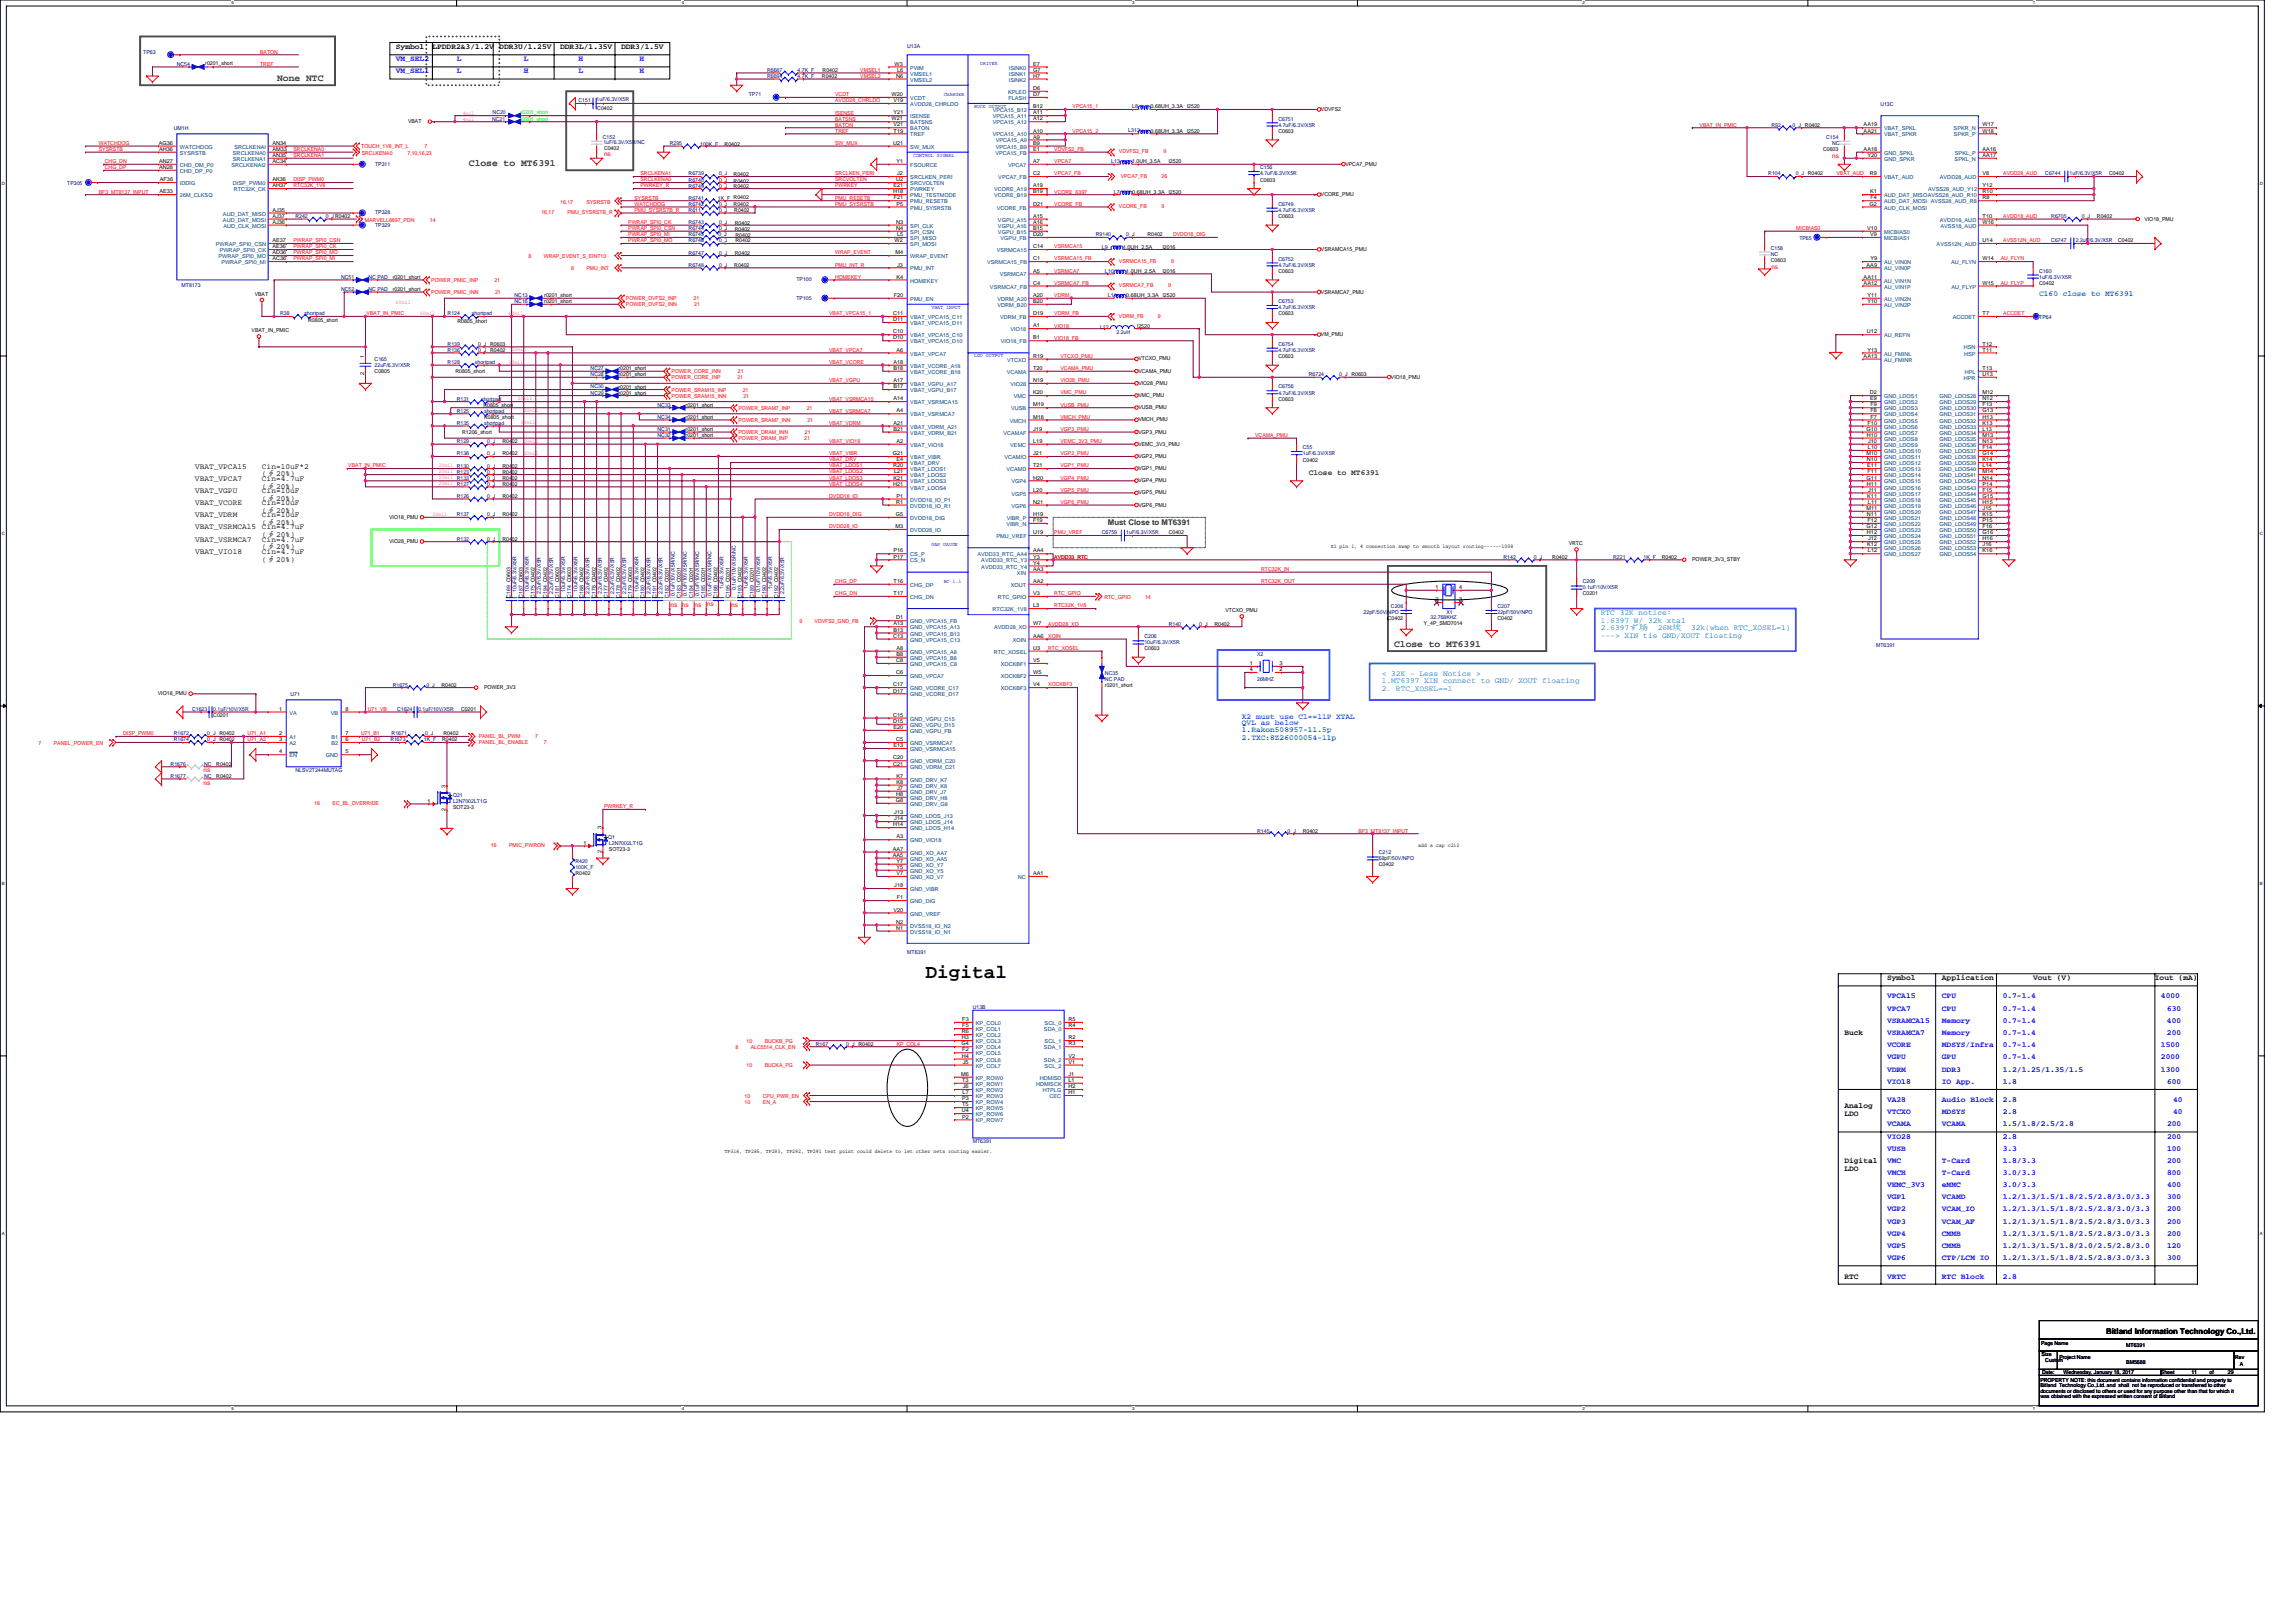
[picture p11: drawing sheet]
<svg xmlns="http://www.w3.org/2000/svg" width="297mm" height="210mm" viewBox="0 0 297 210" stroke-linecap="round" stroke-linejoin="round" font-family="sans-serif">
<defs><g id="words">
<text font-size="2.5" x="119.7" y="126.5">Digital</text>
<g font-size="1.2" fill="#008000">
<text x="35.9" y="10.5">None NTC</text>
<text x="60.7" y="21.5">Close to MT6391</text>
<text x="180.4" y="83.7">Close to MT6391</text>
</g>
<g font-size="1" fill="#00f">
<text x="51.2" y="7.9">VM_SEL2</text>
<text x="51.2" y="9.5">VM_SEL1</text>
<text x="59.1" y="7.9">L</text>
<text x="59.1" y="9.5">L</text>
<text x="67.8" y="9.5">H</text>
<text x="67.8" y="7.9">L</text>
<text x="74.8" y="9.5">L</text>
<text x="74.8" y="7.9">H</text>
<text x="82.7" y="9.5">H</text>
<text x="82.7" y="7.9">H</text>
<text x="244.1" y="129.2">VPCA15</text>
<text x="244.1" y="130.8">VPCA7</text>
<text x="251.2" y="129.2">CPU</text>
<text x="251.2" y="130.8">CPU</text>
<text x="259.1" y="129.2">0.7~1.4</text>
<text x="259.1" y="130.8">0.7~1.4</text>
<text x="279.6" y="129.2">4000</text>
<text x="280.4" y="130.8">630</text>
<text x="244.1" y="132.3">VSRAMCA15</text>
<text x="244.1" y="135.5">VCORE</text>
<text x="244.1" y="137.1">VGPU</text>
<text x="244.1" y="133.9">VSRAMCA7</text>
<text x="251.2" y="135.5">MDSYS/Infra</text>
<text x="251.2" y="132.3">Memory</text>
<text x="251.2" y="137.1">GPU</text>
<text x="251.2" y="133.9">Memory</text>
<text x="259.1" y="133.9">0.7~1.4</text>
<text x="259.1" y="132.3">0.7~1.4</text>
<text x="259.1" y="137.1">0.7~1.4</text>
<text x="259.1" y="135.5">0.7~1.4</text>
<text x="279.6" y="137.1">2000</text>
<text x="279.6" y="135.5">1500</text>
<text x="280.3" y="132.3">400</text>
<text x="280.3" y="133.9">200</text>
<text x="244.1" y="140.2">VIO18</text>
<text x="244.1" y="138.6">VDRM</text>
<text x="244.1" y="142.6">VA28</text>
<text x="251.2" y="138.6">DDR3</text>
<text x="251.2" y="140.2">IO App.</text>
<text x="251.2" y="142.6">Audio Block</text>
<text x="259.1" y="138.6">1.2/1.25/1.35/1.5</text>
<text x="259.1" y="142.6">2.8</text>
<text x="259.1" y="140.2">1.8</text>
<text x="279.6" y="138.6">1300</text>
<text x="280.4" y="140.2">600</text>
<text x="281.1" y="142.6">40</text>
<text x="244.1" y="148.9">VUSB</text>
<text x="244.1" y="147.3">VIO28</text>
<text x="244.1" y="145.7">VCAMA</text>
<text x="244.1" y="144.1">VTCXO</text>
<text x="251.2" y="145.7">VCAMA</text>
<text x="251.2" y="144.1">MDSYS</text>
<text x="259.1" y="145.7">1.5/1.8/2.5/2.8</text>
<text x="259.1" y="148.9">3.3</text>
<text x="259.1" y="144.1">2.8</text>
<text x="259.1" y="147.3">2.8</text>
<text x="280.4" y="148.9">100</text>
<text x="280.4" y="147.3">200</text>
<text x="280.4" y="145.7">200</text>
<text x="281.1" y="144.1">40</text>
<text x="244.1" y="155.2">VGP1</text>
<text x="244.1" y="153.6">VEMC_3V3</text>
<text x="244.1" y="152">VMCH</text>
<text x="244.1" y="150.5">VMC</text>
<text x="251.2" y="150.5">T-Card</text>
<text x="251.2" y="152">T-Card</text>
<text x="251.2" y="153.6">eMMC</text>
<text x="251.2" y="155.2">VCAMD</text>
<text x="259.1" y="155.2">1.2/1.3/1.5/1.8/2.5/2.8/3.0/3.3</text>
<text x="259.1" y="153.6">3.0/3.3</text>
<text x="259.1" y="152">3.0/3.3</text>
<text x="259.1" y="150.5">1.8/3.3</text>
<text x="280.4" y="153.6">400</text>
<text x="280.4" y="150.5">200</text>
<text x="280.4" y="152">800</text>
<text x="280.4" y="155.2">300</text>
<text x="244.1" y="158.3">VGP3</text>
<text x="244.1" y="156.7">VGP2</text>
<text x="244.1" y="161.5">VGP5</text>
<text x="244.1" y="159.9">VGP4</text>
<text x="251.2" y="156.7">VCAM_IO</text>
<text x="251.2" y="158.3">VCAM_AF</text>
<text x="251.2" y="159.9">CMMB</text>
<text x="251.2" y="161.5">CMMB</text>
<text x="259.1" y="156.7">1.2/1.3/1.5/1.8/2.5/2.8/3.0/3.3</text>
<text x="259.1" y="158.3">1.2/1.3/1.5/1.8/2.5/2.8/3.0/3.3</text>
<text x="259.1" y="161.5">1.2/1.3/1.5/1.8/2.0/2.5/2.8/3.0</text>
<text x="259.1" y="159.9">1.2/1.3/1.5/1.8/2.5/2.8/3.0/3.3</text>
<text x="280.4" y="161.5">120</text>
<text x="280.4" y="156.7">200</text>
<text x="280.4" y="158.3">200</text>
<text x="280.4" y="159.9">200</text>
<text x="244.1" y="163">VGP6</text>
<text x="244.1" y="165.4">VRTC</text>
<text x="251.2" y="165.4">RTC Block</text>
<text x="251.2" y="163">CTP/LCM IO</text>
<text x="259.1" y="165.4">2.8</text>
<text x="259.1" y="163">1.2/1.3/1.5/1.8/2.5/2.8/3.0/3.3</text>
<text x="280.4" y="163">300</text>
</g>
<g font-size="1">
<text x="51.2" y="6.3">Symbol</text>
<text x="55.9" y="6.3">LPDDR2&amp;3/1.2V</text>
<text x="64.6" y="6.3">DDR3U/1.25V</text>
<text x="72.5" y="6.3">DDR3L/1.35V</text>
<text x="80.3" y="6.3">DDR3/1.5V</text>
<text x="25.2" y="62.2">VBAT_VPCA7</text>
<text x="25.2" y="60.6">VBAT_VPCA15</text>
<text x="25.2" y="65.3">VBAT_VCORE</text>
<text x="25.2" y="63.8">VBAT_VGPU</text>
<text x="33.9" y="60.6">Cin=10uF*2</text>
<text x="33.9" y="61.6">(∮20%)</text>
<text x="33.9" y="65.3">Cin=10uF</text>
<text x="33.9" y="63.8">Cin=10uF</text>
<text x="33.9" y="64.8">(∮20%)</text>
<text x="33.9" y="62.2">Cin=4.7uF</text>
<text x="33.9" y="63.2">(∮20%)</text>
<text x="25.2" y="70.1">VBAT_VSRMCA7</text>
<text x="25.2" y="68.5">VBAT_VSRMCA15</text>
<text x="25.2" y="66.9">VBAT_VDRM</text>
<text x="25.2" y="71.6">VBAT_VIO18</text>
<text x="33.9" y="66.4">(∮20%)</text>
<text x="33.9" y="70.1">Cin=4.7uF</text>
<text x="33.9" y="71.1">(∮20%)</text>
<text x="33.9" y="68.5">Cin=4.7uF</text>
<text x="33.9" y="69.5">(∮20%)</text>
<text x="33.9" y="66.9">Cin=10uF</text>
<text x="33.9" y="67.9">(∮20%)</text>
<text x="33.9" y="71.6">Cin=4.7uF</text>
<text x="33.9" y="72.7">(∮20%)</text>
<text x="244.1" y="126.8">Symbol</text>
<text x="251.2" y="126.8">Application</text>
<text x="263" y="126.8">Vout (V)</text>
<text x="278.8" y="126.8">Iout (mA)</text>
<text x="238.6" y="133.9">Buck</text>
<text x="238.6" y="143.4">Analog</text>
<text x="238.6" y="144.4">LDO</text>
<text x="238.6" y="150.5">Digital</text>
<text x="238.6" y="151.5">LDO</text>
<text x="238.6" y="165.4">RTC</text>
<text x="272.5" y="172.6">Bitland Information Technology Co.,Ltd.</text>
</g>
<g font-size="1" fill="#0080ff">
<text x="263.8" y="38.2">C160 close to MT6391</text>
<text x="207.1" y="82.6">---&gt; XIN tie GND/XOUT floating</text>
<text x="207.1" y="79.5">RTC 32K notice:</text>
<text x="207.1" y="80.5">1.6397 W/ 32k xtal</text>
<text x="207.1" y="81.6">2.6397ず场</text>
<text x="214.5" y="81.6">26M埃　32k(when RTC_XOSEL=1)</text>
<text x="178.8" y="87.4">&lt; 32K - Less Notice &gt;</text>
<text x="178.8" y="88.4">1.MT6397 XIN connect to GND/ XOUT floating</text>
<text x="178.8" y="89.4">2. RTC_XOSEL==1</text>
<text x="160.7" y="93">X2 must use Cl==11P XTAL</text>
<text x="160.7" y="93.7">QVL as below</text>
<text x="160.7" y="94.8">1.Rakon508957-11.5p</text>
<text x="160.7" y="95.8">2.TXC:8Z26000054-11p</text>
</g>
<g font-size="1" fill="#008000">
<text x="169.3" y="61.5">Close to MT6391</text>
<text x="143.3" y="67.9">Must Close to MT6391</text>
</g>
<g font-size=".8" fill="#f00">
<text x="78.1" y="20.2">ns</text>
<text x="237" y="20.4">ns</text>
<text x="229.2" y="34.8">ns</text>
<text x="86.7" y="78.5">ns</text>
<text x="88.2" y="78.5">ns</text>
<text x="89.9" y="78.5">ns</text>
<text x="91.5" y="78.4">ns</text>
<text x="94.6" y="78.5">ns</text>
<text x="26.3" y="99.9">ns</text>
<text x="26.3" y="101.5">ns</text>
</g>
<g font-size=".7" fill="#000080">
<text x="18.5" y="6.9">TP63</text>
<text x="22.9" y="8.5">NC54</text>
<text x="99.2" y="10.1">R6694</text>
<text x="99.2" y="9.3">R6687</text>
<text x="103.2" y="10.1">4.7K_F</text>
<text x="103.2" y="9.3">4.7K_F</text>
<text x="117.4" y="6.2">U13A</text>
<text x="22.5" y="16.9">UM1H</text>
<text x="63.7" y="15.6">NC21</text>
<text x="63.7" y="14.8">NC20</text>
<text x="74.8" y="13.2">C151</text>
<text x="77.2" y="13">1uF/6.3V/X5R</text>
<text x="78" y="18">C152</text>
<text x="96.9" y="12.5">TP71</text>
<text x="145.9" y="17">L312</text>
<text x="146.5" y="14">L8</text>
<text x="165.4" y="15.6">C6751</text>
<text x="165.4" y="16.4">4.7uF/6.3V/X5R</text>
<text x="229.2" y="16.4">R92</text>
<text x="231.9" y="16.4">0_J</text>
<text x="236.3" y="18">C154</text>
<text x="243.3" y="13.7">U13C</text>
<text x="8.7" y="23.9">TP305</text>
<text x="48.5" y="21.4">TP311</text>
<text x="78.1" y="18.7">1uF/6.3V/X5R/NC</text>
<text x="86.7" y="18.8">R295</text>
<text x="89.1" y="23.5">R6740</text>
<text x="89.1" y="22.7">R6739</text>
<text x="90.6" y="18.9">100K_F</text>
<text x="93" y="23.5">0_J</text>
<text x="93" y="22.7">0_J</text>
<text x="143.7" y="21.1">L13</text>
<text x="163" y="21.9">C156</text>
<text x="163" y="22.7">4.7uF/6.3V/X5R</text>
<text x="228.8" y="22.7">R104</text>
<text x="232.3" y="22.7">0_J R0402</text>
<text x="237" y="18.8">NC</text>
<text x="264.6" y="22.7">C6744</text>
<text x="267.8" y="22.7">1uF/6.3V/X5R</text>
<text x="38.2" y="28.2">R242</text>
<text x="42.2" y="28.2">0_JR0402</text>
<text x="48.5" y="27.7">TP328</text>
<text x="48.5" y="29.3">TP329</text>
<text x="89.1" y="27.4">R611</text>
<text x="89.1" y="24.3">R6749</text>
<text x="89.1" y="29">R6743</text>
<text x="89.1" y="29.8">R6744</text>
<text x="89.1" y="25.8">R6741</text>
<text x="89.1" y="26.6">R6742</text>
<text x="92.9" y="25.8">1K_F R0402</text>
<text x="93" y="24.3">0_J</text>
<text x="93" y="29">0_J</text>
<text x="93" y="29.8">0_J</text>
<text x="93" y="26.6">0_J</text>
<text x="93" y="27.4">0_J</text>
<text x="144.1" y="25.1">L7</text>
<text x="165.4" y="26.6">C6749</text>
<text x="165.4" y="27.4">4.7uF/6.3V/X5R</text>
<text x="265.4" y="28.2">R6705</text>
<text x="269.3" y="28.2">0_J</text>
<text x="89.1" y="32.9">R6747</text>
<text x="89.1" y="30.6">R6745</text>
<text x="89.1" y="31.4">R6746</text>
<text x="89.1" y="34.5">R6748</text>
<text x="92.9" y="30.6">0_J</text>
<text x="93" y="32.9">0_J</text>
<text x="93" y="31.4">0_J</text>
<text x="93" y="34.5">0_J</text>
<text x="141.8" y="30.6">R9140</text>
<text x="142.6" y="32.2">L9</text>
<text x="143" y="35.3">L10</text>
<text x="145.7" y="30.6">0_J</text>
<text x="165.4" y="33.7">C6752</text>
<text x="165.4" y="34.5">4.7uF/6.3V/X5R</text>
<text x="229.1" y="32.3">C158</text>
<text x="229.1" y="33.1">NC</text>
<text x="232.8" y="31.1">TP65</text>
<text x="263.8" y="35.3">C160</text>
<text x="265.4" y="31.4">C6747</text>
<text x="268.5" y="31.4">2.2uF/6.3V/X5R</text>
<text x="23.5" y="37.2">MT8173</text>
<text x="36.3" y="40.8">R38</text>
<text x="39.4" y="40.8">shortpad</text>
<text x="44.1" y="36.1">NC51</text>
<text x="44.1" y="37.7">NC52</text>
<text x="47.7" y="36.1">NC PAD</text>
<text x="47.7" y="37.7">NC PAD</text>
<text x="57.9" y="40.8">R124</text>
<text x="61.1" y="40.8">shortpad</text>
<text x="66.6" y="39.2">NC16</text>
<text x="66.6" y="38.4">NC13</text>
<text x="103" y="36.4">TP100</text>
<text x="103" y="38.8">TP105</text>
<text x="143.3" y="38.4">L11</text>
<text x="165.4" y="39.2">C6753</text>
<text x="165.4" y="40">4.7uF/6.3V/X5R</text>
<text x="263.8" y="41.2">TP64</text>
<text x="263.8" y="36.1">1uF/6.3V/X5R</text>
<text x="48.5" y="46.7">C165</text>
<text x="48.5" y="47.5">22uF/6.3V/X5R</text>
<text x="57.9" y="44.7">R139</text>
<text x="57.9" y="45.5">R136</text>
<text x="57.9" y="47.1">R128</text>
<text x="61.4" y="47.1">shortpad</text>
<text x="61.8" y="44.7">0_J R0603</text>
<text x="61.8" y="45.5">0_J R0402</text>
<text x="76.4" y="47.9">NC27</text>
<text x="142.3" y="42.5">L12</text>
<text x="144.4" y="43.2">2.2uH</text>
<text x="165.4" y="44.7">C6754</text>
<text x="165.4" y="45.5">4.7uF/6.3V/X5R</text>
<text x="59.1" y="51.8">R131</text>
<text x="59.1" y="53.4">R125</text>
<text x="62.2" y="51.8">shortpad</text>
<text x="62.6" y="53.4">shortpad</text>
<text x="76.4" y="48.7">NC28</text>
<text x="76.4" y="50.2">NC30</text>
<text x="76.4" y="51.1">NC29</text>
<text x="85.1" y="52.6">NC33</text>
<text x="165.4" y="50.2">C6756</text>
<text x="165.4" y="51.1">4.7uF/6.3V/X5R</text>
<text x="169.3" y="48.7">R6724</text>
<text x="173.3" y="48.7">0_J R0603</text>
<text x="59.1" y="55">R135</text>
<text x="59.1" y="58.9">R138</text>
<text x="59.1" y="57.3">R129</text>
<text x="62.6" y="55">shortpad</text>
<text x="63" y="58.9">0_J</text>
<text x="63" y="57.3">0_J</text>
<text x="85.1" y="55.8">NC31</text>
<text x="85.1" y="56.6">NC32</text>
<text x="85.1" y="54.2">NC34</text>
<text x="168.5" y="58.1">C55</text>
<text x="168.5" y="58.9">1uF/6.3V/X5R</text>
<text x="59.1" y="64.4">R126</text>
<text x="63" y="62.1">0_J</text>
<text x="63" y="64.4">0_J</text>
<text x="63" y="60.5">0_J</text>
<text x="63" y="62.9">0_J</text>
<text x="63" y="61.3">0_J</text>
<text x="59.1" y="66.8">R137</text>
<text x="59.1" y="69.9">R132</text>
<text x="63" y="66.8">0_J</text>
<text x="63" y="69.9">0_J</text>
<text x="142.6" y="69.2">C6759</text>
<text x="145.7" y="69.2">1uF/6.3V/X5R</text>
<text x="66" y="77.3" transform="rotate(-90 66 77.3)">C169 C0603</text>
<text x="66.8" y="76.6" transform="rotate(-90 66.8 76.6)">10uF/6.3V/X5R</text>
<text x="67.6" y="77.3" transform="rotate(-90 67.6 77.3)">C187 C0603</text>
<text x="68.4" y="76.6" transform="rotate(-90 68.4 76.6)">10uF/6.3V/X5R</text>
<text x="69.2" y="77.3" transform="rotate(-90 69.2 77.3)">C175 C0402</text>
<text x="70" y="76.9" transform="rotate(-90 70 76.9)">2.2uF/6.3V/X5R</text>
<text x="70.8" y="77.3" transform="rotate(-90 70.8 77.3)">C194 C0402</text>
<text x="71.6" y="76.9" transform="rotate(-90 71.6 76.9)">2.2uF/6.3V/X5R</text>
<text x="72.3" y="77.3" transform="rotate(-90 72.3 77.3)">C181 C0603</text>
<text x="73.1" y="76.6" transform="rotate(-90 73.1 76.6)">10uF/6.3V/X5R</text>
<text x="73.9" y="77.3" transform="rotate(-90 73.9 77.3)">C174 C0603</text>
<text x="74.7" y="76.6" transform="rotate(-90 74.7 76.6)">10uF/6.3V/X5R</text>
<text x="75.5" y="77.3" transform="rotate(-90 75.5 77.3)">C188 C0402</text>
<text x="76.3" y="76.9" transform="rotate(-90 76.3 76.9)">2.2uF/6.3V/X5R</text>
<text x="77.1" y="77.3" transform="rotate(-90 77.1 77.3)">C176 C0402</text>
<text x="77.8" y="76.9" transform="rotate(-90 77.8 76.9)">2.2uF/6.3V/X5R</text>
<text x="78.7" y="77.3" transform="rotate(-90 78.7 77.3)">C177 C0402</text>
<text x="79.4" y="76.9" transform="rotate(-90 79.4 76.9)">2.2uF/6.3V/X5R</text>
<text x="80.2" y="77.3" transform="rotate(-90 80.2 77.3)">C178 C0402</text>
<text x="81" y="76.9" transform="rotate(-90 81 76.9)">2.2uF/6.3V/X5R</text>
<text x="81.8" y="77.3" transform="rotate(-90 81.8 77.3)">C179 C0603</text>
<text x="82.6" y="76.6" transform="rotate(-90 82.6 76.6)">10uF/6.3V/X5R</text>
<text x="83.4" y="77.3" transform="rotate(-90 83.4 77.3)">C180 C0402</text>
<text x="84.2" y="76.9" transform="rotate(-90 84.2 76.9)">2.2uF/6.3V/X5R</text>
<text x="84.9" y="77.3" transform="rotate(-90 84.9 77.3)">C191 C0402</text>
<text x="85.7" y="76.9" transform="rotate(-90 85.7 76.9)">2.2uF/6.3V/X5R</text>
<text x="86.5" y="77.3" transform="rotate(-90 86.5 77.3)">C182 C0201</text>
<text x="87.3" y="77.2" transform="rotate(-90 87.3 77.2)">0.1uF/10V/X5R/NC</text>
<text x="88.1" y="77.3" transform="rotate(-90 88.1 77.3)">C183 C0201</text>
<text x="88.9" y="77.2" transform="rotate(-90 88.9 77.2)">0.1uF/10V/X5R/NC</text>
<text x="89.7" y="77.3" transform="rotate(-90 89.7 77.3)">C184 C0201</text>
<text x="90.5" y="77.2" transform="rotate(-90 90.5 77.2)">0.1uF/10V/X5R/NC</text>
<text x="91.2" y="77.3" transform="rotate(-90 91.2 77.3)">C185 C0201</text>
<text x="92" y="77.2" transform="rotate(-90 92 77.2)">0.1uF/10V/X5R/NC</text>
<text x="92.8" y="77.3" transform="rotate(-90 92.8 77.3)">C186 C0402</text>
<text x="93.6" y="76.2" transform="rotate(-90 93.6 76.2)">1uF/6.3V/X5R</text>
<text x="94.4" y="77.3" transform="rotate(-90 94.4 77.3)">C195 C0201</text>
<text x="95.2" y="76.4" transform="rotate(-90 95.2 76.4)">0.1uF/10V/X5R/NC</text>
<text x="96" y="77.3" transform="rotate(-90 96 77.3)">C193 C0402</text>
<text x="96.7" y="76.2" transform="rotate(-90 96.7 76.2)">1uF/6.3V/X5R</text>
<text x="97.5" y="77.3" transform="rotate(-90 97.5 77.3)">C189 C0201</text>
<text x="98.3" y="76.6" transform="rotate(-90 98.3 76.6)">0.1uF/10V/X5R</text>
<text x="99.1" y="77.3" transform="rotate(-90 99.1 77.3)">C190 C0402</text>
<text x="99.9" y="76.2" transform="rotate(-90 99.9 76.2)">1uF/6.3V/X5R</text>
<text x="100.7" y="77.3" transform="rotate(-90 100.7 77.3)">C192 C0402</text>
<text x="101.5" y="76.9" transform="rotate(-90 101.5 76.9)">2.2uF/6.3V/X5R</text>
<text x="194.5" y="72.3">R142</text>
<text x="198.5" y="72.3">0_J</text>
<text x="204.8" y="75.5">C209</text>
<text x="204.8" y="76.2">0.1uF/10V/X5R</text>
<text x="208.7" y="72.3">R221</text>
<text x="212.6" y="72.3">1K_F</text>
<text x="148.1" y="82.5">C206</text>
<text x="148.1" y="83.3">10uF/6.3V/X5R</text>
<text x="151.2" y="81">R140</text>
<text x="155.1" y="81">0_J</text>
<text x="176.4" y="79.4">22pF/50V/NPO</text>
<text x="180" y="78.6">C208</text>
<text x="185.1" y="80.1">32.768KHZ</text>
<text x="187.1" y="79.4">X1</text>
<text x="193.7" y="78.6">C207</text>
<text x="193.7" y="79.4">22pF/50V/NPO</text>
<text x="242.7" y="83.7">MT6391</text>
<text x="50.8" y="88.8">R1675</text>
<text x="55.2" y="88.8">0_J</text>
<text x="143" y="87.3">NC35</text>
<text x="143" y="88.1">NC PAD</text>
<text x="162.6" y="84.9">X2</text>
<text x="162.6" y="88.1">26MHZ</text>
<text x="22.5" y="95.1">R1672</text>
<text x="22.5" y="95.9">R1674</text>
<text x="24.8" y="92">C1623</text>
<text x="26.8" y="95.1">0_J R0402</text>
<text x="26.8" y="95.9">0_J R0402</text>
<text x="27.6" y="92">0.1uF/10V/X5R</text>
<text x="37.6" y="90.1">U71</text>
<text x="50.5" y="95.9">R1673</text>
<text x="50.7" y="95.1">R1671</text>
<text x="51.4" y="92">C1624</text>
<text x="54.1" y="92">0.1uF/10V/X5R</text>
<text x="54.8" y="95.9">1K_F</text>
<text x="55" y="95.1">0_J</text>
<text x="22.1" y="99.1">R1676</text>
<text x="22.1" y="100.6">R1677</text>
<text x="26.4" y="99.1">NC</text>
<text x="26.4" y="100.6">NC</text>
<text x="38.2" y="99.9">NLSV2T244MUTAG</text>
<text x="58.6" y="103.1">Q21</text>
<text x="58.6" y="103.9">L2N7002LT1G</text>
<text x="162.6" y="107.7">R145</text>
<text x="166.6" y="107.7">0_J</text>
<text x="74.4" y="111.7">R420</text>
<text x="74.4" y="112.5">100K_F</text>
<text x="78.7" y="108.5">Q1</text>
<text x="78.8" y="109.3">L2N7002LT1G</text>
<text x="178.4" y="110.5">C212</text>
<text x="178.4" y="111.3">68pF/50V/NPO</text>
<text x="117.4" y="123.5">MT6391</text>
<text x="125.9" y="130.6">U13B</text>
<text x="105.6" y="135.3">R167</text>
<text x="109.5" y="135.3">0_J R0402</text>
<text x="125.9" y="147.9">MT6391</text>
</g>
<g font-size=".7">
<text x="26.6" y="8.4">r0201_short</text>
<text x="106.3" y="10.1">R0402</text>
<text x="106.4" y="9.3">R0402</text>
<text x="115.7" y="8.5">W3</text>
<text x="115.9" y="10.1">N6</text>
<text x="116.1" y="9.3">L6</text>
<text x="133.7" y="8.5">E7</text>
<text x="133.7" y="9.3">G7</text>
<text x="133.7" y="10.1">H7</text>
<text x="133.7" y="11.6">D6</text>
<text x="52.8" y="15.9">VBAT</text>
<text x="77.3" y="14.2">C0402</text>
<text x="115.3" y="12.4">W20</text>
<text x="115.3" y="15.6">W21</text>
<text x="115.6" y="13.2">V19</text>
<text x="115.6" y="16.4">V21</text>
<text x="115.6" y="14.8">Y21</text>
<text x="115.6" y="17.1">T19</text>
<text x="133.7" y="17.9">A9</text>
<text x="133.7" y="14.8">A11</text>
<text x="133.7" y="15.6">A12</text>
<text x="133.7" y="17.1">A10</text>
<text x="133.7" y="14">B12</text>
<text x="133.7" y="12.4">D7</text>
<text x="148.9" y="17.2">0.68UH_3.3A</text>
<text x="148.9" y="14">0.68UH_3.3A</text>
<text x="153.6" y="17.2">l2520</text>
<text x="153.6" y="14">l2520</text>
<text x="165.4" y="17.2">C0603</text>
<text x="170.9" y="14.4">VDVFS2</text>
<text x="233.5" y="16.4">R0402</text>
<text x="241.1" y="16.4">AA19</text>
<text x="241.1" y="17.1">AA21</text>
<text x="256.5" y="17.1">W18</text>
<text x="256.5" y="16.4">W17</text>
<text x="20.5" y="18.7">AG36</text>
<text x="20.6" y="19.5">AH36</text>
<text x="20.6" y="21.1">AN27</text>
<text x="20.6" y="21.9">AN28</text>
<text x="20.7" y="23.5">AF36</text>
<text x="35.2" y="18.7">AN34</text>
<text x="35.2" y="23.5">AK36</text>
<text x="35.2" y="19.5">AM33</text>
<text x="35.2" y="20.3">AN35</text>
<text x="35.2" y="21.1">AC34</text>
<text x="78.1" y="19.4">C0402</text>
<text x="93.7" y="18.9">R0402</text>
<text x="94.9" y="23.6">R0402</text>
<text x="94.9" y="22.8">R0402</text>
<text x="115.5" y="18.7">U21</text>
<text x="115.9" y="23.5">U2</text>
<text x="116" y="21.1">Y1</text>
<text x="116.1" y="22.7">J2</text>
<text x="133.7" y="22.7">C2</text>
<text x="133.7" y="18.7">B9</text>
<text x="133.7" y="19.5">E1</text>
<text x="133.7" y="21.1">A7</text>
<text x="146.5" y="21.1">1.0UH_3.5A</text>
<text x="151.2" y="21.1">l2520</text>
<text x="163" y="23.5">C0603</text>
<text x="174.1" y="21.4">VPCA7_PMU</text>
<text x="235.9" y="19.6">C0603</text>
<text x="241.1" y="19.5">AA18</text>
<text x="241.6" y="20.3">Y20</text>
<text x="241.9" y="22.7">R9</text>
<text x="256.5" y="19.5">AA16</text>
<text x="256.5" y="20.3">AA17</text>
<text x="256.5" y="22.7">V8</text>
<text x="272.9" y="22.7">C0402</text>
<text x="20.6" y="25">AE33</text>
<text x="35.2" y="29">AJ36</text>
<text x="35.2" y="24.2">AH37</text>
<text x="35.2" y="27.4">AJ35</text>
<text x="35.2" y="28.2">AJ37</text>
<text x="94.9" y="24.4">R0402</text>
<text x="94.9" y="26.6">R0402</text>
<text x="95" y="27.4">R0402</text>
<text x="95.1" y="29.1">R0402</text>
<text x="95.1" y="30">R0402</text>
<text x="115.5" y="25">H18</text>
<text x="115.6" y="24.2">E21</text>
<text x="115.6" y="25.8">F21</text>
<text x="115.9" y="29.7">N4</text>
<text x="115.9" y="29">N3</text>
<text x="116" y="26.6">P5</text>
<text x="133.7" y="28.2">A15</text>
<text x="133.7" y="29">A16</text>
<text x="133.7" y="29.7">B15</text>
<text x="133.7" y="26.6">D21</text>
<text x="133.7" y="24.2">A19</text>
<text x="133.7" y="25">B19</text>
<text x="146.5" y="25.1">0.68UH_3.3A</text>
<text x="151.2" y="25.1">l2520</text>
<text x="165.4" y="28.2">C0603</text>
<text x="170.9" y="25.4">VCORE_PMU</text>
<text x="241.6" y="29.7">V10</text>
<text x="241.9" y="26.6">G2</text>
<text x="242" y="25">K1</text>
<text x="242" y="25.8">F4</text>
<text x="256.5" y="24.2">Y12</text>
<text x="256.5" y="29">W16</text>
<text x="256.5" y="25.8">R8</text>
<text x="256.5" y="28.2">T10</text>
<text x="256.5" y="25">R10</text>
<text x="271.3" y="28.2">R0402</text>
<text x="277.4" y="28.5">VIO18_PMU</text>
<text x="35.2" y="31.3">AE37</text>
<text x="35.2" y="32.9">AD36</text>
<text x="35.2" y="32.1">AE36</text>
<text x="35.2" y="33.7">AC36</text>
<text x="95" y="34.6">R0402</text>
<text x="95.1" y="32.9">R0402</text>
<text x="95.2" y="30.6">R0402</text>
<text x="95.2" y="31.4">R0402</text>
<text x="115.7" y="31.3">W2</text>
<text x="115.9" y="32.9">M4</text>
<text x="116.1" y="30.5">L5</text>
<text x="116.1" y="34.5">J3</text>
<text x="133.7" y="35.3">A5</text>
<text x="133.7" y="30.5">D20</text>
<text x="133.7" y="32.1">C14</text>
<text x="133.7" y="33.7">C1</text>
<text x="145.3" y="32.2">1.0UH_2.5A</text>
<text x="145.7" y="35.3">1.0UH_2.5A</text>
<text x="148.5" y="30.6">R0402</text>
<text x="150.4" y="32.2">l2016</text>
<text x="150.4" y="35.3">l2016</text>
<text x="165.4" y="35.3">C0603</text>
<text x="170.9" y="32.5">VSRAMCA15_PMU</text>
<text x="229.1" y="33.9">C0603</text>
<text x="241.5" y="34.5">AA9</text>
<text x="242" y="30.5">V9</text>
<text x="242" y="33.7">Y9</text>
<text x="256.5" y="33.7">W14</text>
<text x="256.5" y="31.3">U14</text>
<text x="274" y="31.4">C0402</text>
<text x="33" y="38.3">VBAT</text>
<text x="39.9" y="41.7">R0805_short</text>
<text x="50.8" y="36.1">r0201_short</text>
<text x="50.8" y="37.7">r0201_short</text>
<text x="59.2" y="41.8">R0805_short</text>
<text x="70.4" y="39.2">r0201_short</text>
<text x="70.4" y="38.4">r0201_short</text>
<text x="115.5" y="40.8">C11</text>
<text x="115.5" y="41.6">D11</text>
<text x="115.6" y="38.4">F20</text>
<text x="116" y="36">K4</text>
<text x="133.7" y="36.8">C4</text>
<text x="133.7" y="40.8">D19</text>
<text x="133.7" y="38.4">A20</text>
<text x="133.7" y="39.2">B20</text>
<text x="145.7" y="38.4">0.68UH_3.3A</text>
<text x="150.4" y="38.4">l2520</text>
<text x="165.4" y="40.8">C0603</text>
<text x="170.9" y="38">VSRAMCA7_PMU</text>
<text x="241.1" y="36">AA11</text>
<text x="241.1" y="36.8">AA12</text>
<text x="241.6" y="38.4">Y11</text>
<text x="241.6" y="39.2">Y10</text>
<text x="256.5" y="36.8">W15</text>
<text x="256.5" y="40.8">T7</text>
<text x="263.8" y="36.9">C0402</text>
<text x="32.6" y="43">VBAT_IN_PMIC</text>
<text x="47.1" y="46.3" transform="rotate(-90 47.1 46.3)">1</text>
<text x="80" y="47.8">r0201_short</text>
<text x="115.5" y="43.1">C10</text>
<text x="115.5" y="43.9">D10</text>
<text x="115.6" y="47.9">B18</text>
<text x="115.6" y="47.1">A18</text>
<text x="116" y="45.5">A6</text>
<text x="133.7" y="47.9">T20</text>
<text x="133.7" y="46.3">R19</text>
<text x="133.7" y="42.4">A1</text>
<text x="133.7" y="43.9">B1</text>
<text x="147.1" y="42.5">l2520</text>
<text x="147.3" y="46.6">VTCXO_PMU</text>
<text x="165.4" y="46.3">C0603</text>
<text x="170.9" y="43.5">VM_PMU</text>
<text x="241.1" y="46.3">AA13</text>
<text x="241.5" y="43.1">U12</text>
<text x="241.6" y="45.5">Y13</text>
<text x="256.5" y="44.7">T12</text>
<text x="256.5" y="47.9">T13</text>
<text x="256.5" y="45.5">T11</text>
<text x="47.1" y="48.6" transform="rotate(-90 47.1 48.6)">2</text>
<text x="48.5" y="48.3">C0805</text>
<text x="58.9" y="48.2">R0805_short</text>
<text x="62.5" y="52.6">R0805_short</text>
<text x="80" y="48.7">r0201_short</text>
<text x="80" y="50.3">r0201_short</text>
<text x="80" y="51.1">r0201_short</text>
<text x="88.7" y="52.6">r0201_short</text>
<text x="115.6" y="49.4">A17</text>
<text x="115.6" y="50.2">B17</text>
<text x="115.6" y="51.8">A14</text>
<text x="116" y="53.4">A4</text>
<text x="133.7" y="49.4">N19</text>
<text x="133.7" y="52.6">M19</text>
<text x="133.7" y="51">K20</text>
<text x="147.3" y="49.8">VIO28_PMU</text>
<text x="147.3" y="51.4">VMC_PMU</text>
<text x="147.3" y="52.9">VUSB_PMU</text>
<text x="147.3" y="48.2">VCAMA_PMU</text>
<text x="165.4" y="51.8">C0603</text>
<text x="180" y="49">VIO18_PMU</text>
<text x="241.9" y="51">D2</text>
<text x="242" y="51.8">E9</text>
<text x="242" y="52.6">F9</text>
<text x="242" y="53.4">F8</text>
<text x="256.5" y="48.6">U13</text>
<text x="256.5" y="53.4">G13</text>
<text x="256.5" y="52.6">F13</text>
<text x="256.5" y="51.8">N12</text>
<text x="256.5" y="51">M12</text>
<text x="59.8" y="56.1">R1206_short</text>
<text x="62.6" y="54.2">R0805_short</text>
<text x="65" y="58.9">R0402</text>
<text x="65" y="57.3">R0402</text>
<text x="88.7" y="55.8">r0201_short</text>
<text x="88.7" y="56.6">r0201_short</text>
<text x="88.7" y="54.2">r0201_short</text>
<text x="115.5" y="58.9">G21</text>
<text x="115.6" y="54.9">A21</text>
<text x="115.6" y="55.7">B21</text>
<text x="116" y="57.3">A2</text>
<text x="116" y="59.7">E4</text>
<text x="133.7" y="55.7">J19</text>
<text x="133.7" y="58.9">J21</text>
<text x="133.7" y="57.3">L19</text>
<text x="133.7" y="54.2">M18</text>
<text x="147.3" y="54.5">VMCH_PMU</text>
<text x="147.3" y="56.1">VGP3_PMU</text>
<text x="147.3" y="57.7">VEMC_3V3_PMU</text>
<text x="147.3" y="59.2">VGP2_PMU</text>
<text x="168.5" y="59.7">C0402</text>
<text x="241.5" y="58.9">M10</text>
<text x="241.5" y="55.7">G10</text>
<text x="241.5" y="56.5">H10</text>
<text x="241.5" y="59.7">N10</text>
<text x="241.6" y="54.9">F10</text>
<text x="241.7" y="58.1">L10</text>
<text x="241.7" y="57.3">J10</text>
<text x="242" y="54.2">F7</text>
<text x="256.5" y="59.7">K14</text>
<text x="256.5" y="58.9">G14</text>
<text x="256.5" y="58.1">F14</text>
<text x="256.5" y="57.3">N13</text>
<text x="256.5" y="56.5">M13</text>
<text x="256.5" y="55.7">L13</text>
<text x="256.5" y="54.9">K13</text>
<text x="256.5" y="54.2">H13</text>
<text x="65" y="62.1">R0402</text>
<text x="65" y="64.4">R0402</text>
<text x="65" y="60.5">R0402</text>
<text x="65" y="62.9">R0402</text>
<text x="65" y="61.3">R0402</text>
<text x="115.5" y="62.8">H21</text>
<text x="115.5" y="60.5">R20</text>
<text x="115.6" y="62">K21</text>
<text x="115.7" y="61.2">L21</text>
<text x="115.9" y="65.2">R1</text>
<text x="116" y="64.4">P1</text>
<text x="133.7" y="60.5">T21</text>
<text x="133.7" y="65.2">N21</text>
<text x="133.7" y="63.6">L20</text>
<text x="133.7" y="62">H20</text>
<text x="147.3" y="60.8">VGP1_PMU</text>
<text x="147.3" y="65.5">VGP6_PMU</text>
<text x="147.3" y="64">VGP5_PMU</text>
<text x="147.3" y="62.4">VGP4_PMU</text>
<text x="241.5" y="66">M11</text>
<text x="241.5" y="62">G11</text>
<text x="241.5" y="62.8">H11</text>
<text x="241.6" y="60.5">E11</text>
<text x="241.6" y="64.4">K11</text>
<text x="241.6" y="61.2">F11</text>
<text x="241.7" y="65.2">L11</text>
<text x="241.7" y="63.6">J11</text>
<text x="256.5" y="66">J15</text>
<text x="256.5" y="65.2">H15</text>
<text x="256.5" y="64.4">G15</text>
<text x="256.5" y="63.6">F15</text>
<text x="256.5" y="62.8">P14</text>
<text x="256.5" y="62">N14</text>
<text x="256.5" y="61.2">M14</text>
<text x="256.5" y="60.5">L14</text>
<text x="50.4" y="67.1">VIO18_PMU</text>
<text x="50.4" y="70.3">VIO28_PMU</text>
<text x="65" y="66.8">R0402</text>
<text x="65" y="69.9">R0402</text>
<text x="115.6" y="71.5">P16</text>
<text x="115.9" y="68.3">M3</text>
<text x="115.9" y="66.8">G5</text>
<text x="133.7" y="66.8">H19</text>
<text x="133.7" y="67.5">F19</text>
<text x="133.7" y="69.1">U19</text>
<text x="133.7" y="71.5">AA4</text>
<text x="151.2" y="69.2">C0402</text>
<text x="172.2" y="71">X1 pin 1, 4 connection swap to smooth layout routing------1008</text>
<text x="202.9" y="70.6">VRTC</text>
<text x="241.5" y="68.3">G12</text>
<text x="241.5" y="66.8">N11</text>
<text x="241.5" y="69.1">H12</text>
<text x="241.6" y="70.7">K12</text>
<text x="241.6" y="67.5">F12</text>
<text x="241.7" y="71.5">L12</text>
<text x="241.7" y="69.9">J12</text>
<text x="256.5" y="71.5">K16</text>
<text x="256.5" y="70.7">J16</text>
<text x="256.5" y="69.9">H16</text>
<text x="256.5" y="69.1">G16</text>
<text x="256.5" y="68.3">F16</text>
<text x="256.5" y="67.5">P15</text>
<text x="256.5" y="66.8">K15</text>
<text x="115.6" y="72.3">P17</text>
<text x="115.6" y="77">T17</text>
<text x="115.6" y="75.4">T16</text>
<text x="133.7" y="77">V3</text>
<text x="133.7" y="72.3">Y3</text>
<text x="133.7" y="73">Y4</text>
<text x="133.7" y="75.4">AA2</text>
<text x="133.7" y="73.9">AA3</text>
<text x="185.7" y="76.2">1</text>
<text x="185.7" y="77.8">2</text>
<text x="188.8" y="77.8">3</text>
<text x="188.8" y="76.2">4</text>
<text x="200.8" y="72.3">R0402</text>
<text x="204.8" y="77">C0201</text>
<text x="215" y="72.3">R0402</text>
<text x="218.9" y="72.6">POWER_3V3_STBY</text>
<text x="115.5" y="82.5">C13</text>
<text x="115.6" y="80.9">A13</text>
<text x="115.6" y="81.7">B13</text>
<text x="115.9" y="80.1">D1</text>
<text x="133.7" y="78.6">L3</text>
<text x="133.7" y="80.9">W7</text>
<text x="133.7" y="82.5">AA6</text>
<text x="157.1" y="81">R0402</text>
<text x="158.5" y="79.2">VTCXO_PMU</text>
<text x="179.6" y="80.2">C0402</text>
<text x="184.2" y="80.8">Y_4P_SMD7014</text>
<text x="193.7" y="80.2">C0402</text>
<text x="20.4" y="89.9">VIO18_PMU</text>
<text x="57.1" y="88.8">R0402</text>
<text x="62.6" y="89.2">POWER_3V3</text>
<text x="115.5" y="88.8">C17</text>
<text x="115.5" y="89.6">D17</text>
<text x="115.9" y="87.2">C6</text>
<text x="115.9" y="85.7">C8</text>
<text x="116" y="84.1">A8</text>
<text x="116" y="84.9">B8</text>
<text x="133.7" y="84.1">U3</text>
<text x="133.7" y="87.2">W5</text>
<text x="133.7" y="88.8">V4</text>
<text x="133.7" y="85.7">V5</text>
<text x="143" y="88.8">r0201_short</text>
<text x="148.1" y="84.1">C0603</text>
<text x="161.7" y="86">1</text>
<text x="161.7" y="86.8">4</text>
<text x="165.5" y="86">3</text>
<text x="165.5" y="86.8">2</text>
<text x="27.6" y="92.8">C0201</text>
<text x="36.1" y="95.1">2</text>
<text x="36.1" y="95.9">3</text>
<text x="36.1" y="91.9">1</text>
<text x="44.7" y="91.9">8</text>
<text x="44.7" y="95.1">7</text>
<text x="44.7" y="95.9">6</text>
<text x="57.2" y="95.9">R0402</text>
<text x="57.4" y="95.1">R0402</text>
<text x="59.6" y="92">C0201</text>
<text x="115.5" y="93.5">D15</text>
<text x="115.5" y="92.7">C15</text>
<text x="115.6" y="94.3">E20</text>
<text x="115.9" y="95.9">C5</text>
<text x="28" y="99.1">R0402</text>
<text x="28" y="100.6">R0402</text>
<text x="36.1" y="97.5">4</text>
<text x="44.7" y="97.5">5</text>
<text x="57.7" y="101.9" transform="rotate(-90 57.7 101.9)">3</text>
<text x="115.5" y="98.3">C20</text>
<text x="115.5" y="99">C21</text>
<text x="115.6" y="96.7">E13</text>
<text x="116" y="100.6">K7</text>
<text x="116" y="101.4">K8</text>
<text x="55.3" y="103.8">1</text>
<text x="57.7" y="105" transform="rotate(-90 57.7 105)">2</text>
<text x="58.6" y="104.7">SOT23-3</text>
<text x="77.8" y="107.3" transform="rotate(-90 77.8 107.3)">3</text>
<text x="115.5" y="106.9">H14</text>
<text x="115.7" y="105.3">J13</text>
<text x="115.7" y="106.1">J14</text>
<text x="115.9" y="103.8">G8</text>
<text x="115.9" y="103">H8</text>
<text x="116.1" y="102.2">J7</text>
<text x="168.5" y="107.7">R0402</text>
<text x="74.4" y="113.2">R0402</text>
<text x="75.5" y="109.3">1</text>
<text x="77.8" y="110.4" transform="rotate(-90 77.8 110.4)">2</text>
<text x="78.8" y="110.1">SOT23-3</text>
<text x="115.5" y="110.9">AA5</text>
<text x="115.5" y="110.1">AA7</text>
<text x="116" y="108.5">A3</text>
<text x="116" y="113.2">V7</text>
<text x="116" y="112.4">Y5</text>
<text x="116" y="111.6">Y7</text>
<text x="133.7" y="113.2">AA1</text>
<text x="178.4" y="112.1">C0402</text>
<text x="183.5" y="109.6">add a cap c212</text>
<text x="115.6" y="117.9">V20</text>
<text x="115.7" y="114.8">J18</text>
<text x="115.9" y="119.5">N2</text>
<text x="116" y="116.4">F1</text>
<text x="115.9" y="120.3">N1</text>
<text x="124.4" y="135.3">G4</text>
<text x="124.4" y="136.8">H4</text>
<text x="124.4" y="134.5">H3</text>
<text x="124.4" y="133.7">R6</text>
<text x="124.5" y="132.1">F3</text>
<text x="124.5" y="136">F2</text>
<text x="124.5" y="132.9">F5</text>
<text x="124.6" y="137.6">J5</text>
<text x="138.2" y="134.5">R2</text>
<text x="138.2" y="132.1">R5</text>
<text x="138.2" y="137.6">V1</text>
<text x="138.2" y="135.3">R3</text>
<text x="138.2" y="136.8">V2</text>
<text x="138.2" y="132.9">R4</text>
<text x="124.4" y="139.2">M6</text>
<text x="124.4" y="143.9">U4</text>
<text x="124.5" y="142.3">P3</text>
<text x="124.5" y="143.1">T5</text>
<text x="124.5" y="140">T3</text>
<text x="124.5" y="141.6">L7</text>
<text x="124.6" y="140.8">J6</text>
<text x="138.2" y="141.6">H1</text>
<text x="138.2" y="139.2">J1</text>
<text x="138.2" y="140.8">H2</text>
<text x="138.2" y="140">L1</text>
<text x="93.7" y="149.1">TP316, TP285, TP293, TP292, TP291 test point could delete to let other nets routing easier.</text>
<text x="124.5" y="144.7">P2</text>
<text x="264" y="178.8">PROPERTY NOTE: this document contains information confidential and property to</text>
<text x="264" y="179.5">Bitland Technology Co.,Ltd. and shall not be reproduced or transferred to other</text>
<text x="264.1" y="174">Page Name</text>
<text x="264.1" y="175.5">Size</text>
<text x="264.2" y="177.8">Date:</text>
<text x="264.6" y="176.2">Custom</text>
<text x="266.4" y="175.8">Project Name</text>
<text x="267" y="177.8">Wednesday, January 18, 2017</text>
<text x="275.1" y="176.5">BM5688</text>
<text x="275.1" y="174.3">MT6391</text>
<text x="279.6" y="177.8">Sheet</text>
<text x="283.5" y="177.8">11</text>
<text x="285.9" y="177.8">of</text>
<text x="288.2" y="177.8">29</text>
<text x="289.2" y="175.8">Rev</text>
<text x="289.8" y="176.7">A</text>
<text x="264" y="180.2">documents or disclosed to others or used for any purpose other than that for which it</text>
<text x="264" y="180.9">was obtained with the expressed written consent of Bitland</text>
</g>
<g font-size=".7" fill="#f00">
<text x="33.7" y="8.5">TREF</text>
<text x="33.7" y="6.9">BATON</text>
<text x="111.3" y="9.3">VMSEL1</text>
<text x="111.3" y="10.1">VMSEL2</text>
<text x="108.1" y="16.4">BATON</text>
<text x="108.1" y="12.4">VCDT</text>
<text x="108.1" y="17.2">TREF</text>
<text x="108.1" y="13.2">AVDD28_CHRLDO</text>
<text x="108.1" y="15.6">BATSNS</text>
<text x="108.1" y="14.8">ISENSE</text>
<text x="138.8" y="14">VPCA15_1</text>
<text x="138.8" y="17.2">VPCA15_2</text>
<text x="219.9" y="16.4">VBAT_IN_PMIC</text>
<text x="12.8" y="18.8">WATCHDOG</text>
<text x="12.8" y="19.5">SYSRSTB</text>
<text x="13.6" y="21.9">CHG_DP</text>
<text x="13.6" y="21.1">CHG_DN</text>
<text x="38" y="19.5">SRCLKENA0</text>
<text x="38" y="20.3">SRCLKENA1</text>
<text x="38" y="23.5">DISP_PWM0</text>
<text x="46.7" y="19.2">TOUCH_1V8_INT_L</text>
<text x="46.8" y="20">SRCLKENA0</text>
<text x="52.7" y="20">7,10,16,23</text>
<text x="54.9" y="19.2">7</text>
<text x="82.9" y="22.7">SRCLKENA1</text>
<text x="82.9" y="23.5">SRCLKENA0</text>
<text x="108.1" y="18.8">SW_MUX</text>
<text x="108.1" y="22.7">SRCLKEN_PERI</text>
<text x="108.1" y="23.5">SRCVOLTEN</text>
<text x="136.4" y="22.7">VPCA7_FB</text>
<text x="136.4" y="19.5">VDVFS2_FB</text>
<text x="136.4" y="21.1">VPCA7</text>
<text x="144.8" y="19.9">VDVFS2_FB</text>
<text x="145" y="23">VPCA7_FB</text>
<text x="150.3" y="23">26</text>
<text x="150.5" y="19.9">9</text>
<text x="237.6" y="22.7">VBAT_AUD</text>
<text x="259.2" y="22.7">AVDD28_AUD</text>
<text x="12.8" y="25">BF3_MT8137_INPUT</text>
<text x="38" y="24.3">RTC32K_1V8</text>
<text x="47.2" y="28.7">MARVELL8897_PDN</text>
<text x="55.6" y="28.7">14</text>
<text x="70" y="27.7">16,17</text>
<text x="72.5" y="26.3">16,17</text>
<text x="73.4" y="27.7">PMU_SYSRSTB_R</text>
<text x="75.9" y="26.3">SYSRSTB</text>
<text x="81.3" y="29">PWRAP_SPI0_CK</text>
<text x="81.3" y="29.8">PWRAP_SPI0_CSN</text>
<text x="82.1" y="26.6">WATCHDOG</text>
<text x="82.1" y="25.8">SYSRSTB</text>
<text x="82.1" y="27.4">PMU_SYSRSTB_R</text>
<text x="82.9" y="24.3">PWRKEY_R</text>
<text x="108.1" y="26.6">PMU_SYSRSTB</text>
<text x="108.1" y="25.8">PMU_RESETB</text>
<text x="108.1" y="24.3">PWRKEY</text>
<text x="136.4" y="25">VCORE_6397</text>
<text x="136.4" y="26.6">VCORE_FB</text>
<text x="144.8" y="26.9">VCORE_FB</text>
<text x="150.3" y="26.9">9</text>
<text x="232.4" y="29.8">MICBIAS0</text>
<text x="259.2" y="28.2">AVDD18_AUD</text>
<text x="38" y="31.3">PWRAP_SPI0_CSN</text>
<text x="38" y="32.1">PWRAP_SPI0_CK</text>
<text x="38" y="32.9">PWRAP_SPI0_MO</text>
<text x="38" y="33.7">PWRAP_SPI0_MI</text>
<text x="68.4" y="33.4">8</text>
<text x="70.4" y="33.4">WRAP_EVENT_S_EINT10</text>
<text x="73.9" y="35">8</text>
<text x="75.9" y="35">PMU_INT</text>
<text x="81.3" y="30.6">PWRAP_SPI0_MI</text>
<text x="81.3" y="31.3">PWRAP_SPI0_MO</text>
<text x="108.1" y="34.5">PMU_INT_R</text>
<text x="108.1" y="32.9">WRAP_EVENT</text>
<text x="136.4" y="33.7">VSRMCA15_FB</text>
<text x="136.4" y="32.1">VSRMCA15</text>
<text x="136.4" y="35.3">VSRMCA7</text>
<text x="144.8" y="34">VSRMCA15_FB</text>
<text x="151.5" y="34">9</text>
<text x="151.8" y="30.6">DVDD18_DIG</text>
<text x="258.8" y="33.7">AU_FLYN</text>
<text x="259.2" y="31.3">AVSS12N_AUD</text>
<text x="47.4" y="40.8">VBAT_IN_PMIC</text>
<text x="55.8" y="36.5">POWER_PMIC_INP</text>
<text x="55.8" y="38.1">POWER_PMIC_INN</text>
<text x="64" y="36.5">21</text>
<text x="64" y="38.1">21</text>
<text x="81" y="39.6">POWER_DVFS2_INN</text>
<text x="81" y="38.8">POWER_DVFS2_INP</text>
<text x="89.7" y="38.8">21</text>
<text x="89.8" y="39.6">21</text>
<text x="107.3" y="40.8">VBAT_VPCA15_1</text>
<text x="108.1" y="36.1">HOMEKEY</text>
<text x="136.4" y="36.9">VSRMCA7_FB</text>
<text x="136.4" y="38.4">VDRM</text>
<text x="136.4" y="40.8">VDRM_FB</text>
<text x="144.8" y="37.2">VSRMCA7_FB</text>
<text x="144.8" y="41.1">VDRM_FB</text>
<text x="149.8" y="41.1">9</text>
<text x="151.1" y="37.2">9</text>
<text x="258.8" y="36.9">AU_FLYP</text>
<text x="259.2" y="40.8">ACCDET</text>
<text x="107.3" y="45.5">VBAT_VPCA7</text>
<text x="107.3" y="47.1">VBAT_VCORE</text>
<text x="136.4" y="43.9">VIO18_FB</text>
<text x="136.4" y="42.4">VIO18</text>
<text x="137.2" y="47.9">VCAMA_PMU</text>
<text x="137.2" y="46.3">VTCXO_PMU</text>
<text x="86.9" y="48.3">POWER_CORE_INN</text>
<text x="86.9" y="49.1">POWER_CORE_INP</text>
<text x="86.9" y="50.7">POWER_SRAM15_INP</text>
<text x="86.9" y="51.4">POWER_SRAM15_INN</text>
<text x="95.4" y="49.1">21</text>
<text x="95.5" y="48.3">21</text>
<text x="95.5" y="53">POWER_SRAM7_INP</text>
<text x="96.1" y="50.7">21</text>
<text x="96.2" y="51.4">21</text>
<text x="104.4" y="53">21</text>
<text x="107.3" y="49.4">VBAT_VGPU</text>
<text x="107.3" y="53.4">VBAT_VSRMCA7</text>
<text x="107.3" y="51.8">VBAT_VSRMCA15</text>
<text x="137.2" y="49.4">VIO28_PMU</text>
<text x="137.2" y="51">VMC_PMU</text>
<text x="137.2" y="52.6">VUSB_PMU</text>
<text x="95.5" y="56.2">POWER_DRAM_INN</text>
<text x="95.5" y="57">POWER_DRAM_INP</text>
<text x="95.5" y="54.6">POWER_SRAM7_INN</text>
<text x="104.1" y="57">21</text>
<text x="104.1" y="56.2">21</text>
<text x="104.5" y="54.6">21</text>
<text x="107.3" y="58.9">VBAT_VIBR</text>
<text x="107.3" y="55">VBAT_VDRM</text>
<text x="107.3" y="57.3">VBAT_VIO18</text>
<text x="107.3" y="59.7">VBAT_DRV</text>
<text x="137.2" y="55.8">VGP3_PMU</text>
<text x="137.2" y="54.2">VMCH_PMU</text>
<text x="137.2" y="57.3">VEMC_3V3_PMU</text>
<text x="137.2" y="58.9">VGP2_PMU</text>
<text x="162.4" y="56.5">VCAMA_PMU</text>
<text x="45.1" y="60.5">VBAT_IN_PMIC</text>
<text x="107.3" y="62.8">VBAT_LDOS4</text>
<text x="107.3" y="62.1">VBAT_LDOS3</text>
<text x="107.3" y="61.3">VBAT_LDOS2</text>
<text x="107.3" y="60.5">VBAT_LDOS1</text>
<text x="107.3" y="64.4">DVDD18_IO</text>
<text x="137.2" y="62.1">VGP4_PMU</text>
<text x="137.2" y="63.6">VGP5_PMU</text>
<text x="137.2" y="60.5">VGP1_PMU</text>
<text x="137.2" y="65.2">VGP6_PMU</text>
<text x="107.3" y="66.8">DVDD18_DIG</text>
<text x="107.3" y="68.3">DVDD28_IO</text>
<text x="136.4" y="69.1">PMU_VREF</text>
<text x="108.1" y="75.4">CHG_DP</text>
<text x="108.1" y="77">CHG_DN</text>
<text x="136.4" y="77">RTC_GPIO</text>
<text x="136.4" y="72.3">AVDD33_RTC</text>
<text x="142.9" y="77.5">RTC_GPIO</text>
<text x="148.1" y="77.5">14</text>
<text x="163.2" y="73.9">RTC32K_IN</text>
<text x="163.2" y="75.4">RTC32K_OUT</text>
<text x="103.4" y="80.6">9</text>
<text x="105.4" y="80.6">VDVFS2_GND_FB</text>
<text x="135.6" y="80.9">AVDD28_XO</text>
<text x="135.6" y="82.5">XOIN</text>
<text x="136.4" y="78.6">RTC32K_1V8</text>
<text x="135.6" y="88.8">XOCKBF3</text>
<text x="135.6" y="84.1">RTC_XOSEL</text>
<text x="15.9" y="95.1">DISP_PWM0</text>
<text x="32" y="95.1">U71_A1</text>
<text x="32" y="95.9">U71_A2</text>
<text x="46.7" y="95.1">U71_B1</text>
<text x="46.8" y="95.9">U71_B2</text>
<text x="47.6" y="92">U71_VB</text>
<text x="61.9" y="95.5">PANEL_BL_PWM</text>
<text x="69.3" y="95.5">7</text>
<text x="5" y="96.3">7</text>
<text x="7" y="96.3">PANEL_POWER_EN</text>
<text x="61.9" y="96.2">PANEL_BL_ENABLE</text>
<text x="70.4" y="96.2">7</text>
<text x="40.7" y="104.2">16</text>
<text x="43" y="104.2">EC_BL_OVERRIDE</text>
<text x="78.1" y="104.6">PWRKEY_R</text>
<text x="175.8" y="107.7">BF3_MT8137_INPUT</text>
<text x="63.5" y="109.6">16</text>
<text x="65.9" y="109.6">PMIC_PWRON</text>
<text x="95.2" y="135.8">8</text>
<text x="96.6" y="134.9">10</text>
<text x="97.1" y="135.8">ALC5514_CLK_EN</text>
<text x="98.9" y="134.9">BUCKB_PG</text>
<text x="116" y="135.3">KP_COL4</text>
<text x="96.3" y="142.9">10</text>
<text x="96.3" y="142.1">10</text>
<text x="96.6" y="138">10</text>
<text x="98.7" y="142.9">EN_A</text>
<text x="98.7" y="142.1">CPU_PWR_EN</text>
<text x="98.9" y="138">BUCKA_PG</text>
</g>
<g font-size=".7" fill="#004080">
<text x="117.8" y="9">PWM</text>
<text x="117.8" y="10.6">VMSEL2</text>
<text x="117.8" y="9.8">VMSEL1</text>
<text x="130.5" y="9">ISINK0</text>
<text x="130.5" y="9.8">ISINK1</text>
<text x="130.5" y="10.6">ISINK2</text>
<text x="117.8" y="12.9">VCDT</text>
<text x="117.8" y="16.1">BATSNS</text>
<text x="117.8" y="15.3">ISENSE</text>
<text x="117.8" y="13.7">AVDD28_CHRLDO</text>
<text x="117.8" y="17.7">TREF</text>
<text x="117.8" y="16.9">BATON</text>
<text x="128.4" y="15.3">VPCA15_A11</text>
<text x="128.4" y="16.1">VPCA15_A12</text>
<text x="128.4" y="17.7">VPCA15_A10</text>
<text x="128.4" y="14.5">VPCA15_B12</text>
<text x="130.4" y="12.1">KPLED</text>
<text x="130.5" y="12.9">FLASH</text>
<text x="243.8" y="16.9">VBAT_SPKL</text>
<text x="243.8" y="17.7">VBAT_SPKR</text>
<text x="252.7" y="16.9">SPKR_N</text>
<text x="252.8" y="17.7">SPKR_P</text>
<text x="23.3" y="20">SYSRSTB</text>
<text x="23.3" y="19.2">WATCHDOG</text>
<text x="23.3" y="21.6">CHD_DM_P0</text>
<text x="23.3" y="22.4">CHD_DP_P0</text>
<text x="23.3" y="24">IDDIG</text>
<text x="29.9" y="21.6">SRCLKENAI2</text>
<text x="30.1" y="24">DISP_PWM0</text>
<text x="30.1" y="20">SRCLKENA0</text>
<text x="30.1" y="20.8">SRCLKENA1</text>
<text x="30.3" y="19.2">SRCLKENAI</text>
<text x="117.8" y="24">SRCVOLTEN</text>
<text x="117.8" y="23.2">SRCLKEN_PERI</text>
<text x="117.8" y="19.2">SW_MUX</text>
<text x="117.8" y="21.6">FSOURCE</text>
<text x="128.8" y="20">VPCA15_FB</text>
<text x="128.8" y="18.4">VPCA15_A9</text>
<text x="128.8" y="19.2">VPCA15_B9</text>
<text x="129.2" y="23.2">VPCA7_FB</text>
<text x="130.4" y="21.6">VPCA7</text>
<text x="243.8" y="20">GND_SPKL</text>
<text x="243.8" y="20.8">GND_SPKR</text>
<text x="243.8" y="23.2">VBAT_AUD</text>
<text x="251" y="23.2">AVDD28_AUD</text>
<text x="252.9" y="20.8">SPKL_N</text>
<text x="252.9" y="20">SPKL_P</text>
<text x="23.3" y="25.5">26M_CLKSQ</text>
<text x="28.8" y="27.9">AUD_DAT_MISO</text>
<text x="28.8" y="28.7">AUD_DAT_MOSI</text>
<text x="28.9" y="29.5">AUD_CLK_MOSI</text>
<text x="30.2" y="24.7">RTC32K_CK</text>
<text x="117.8" y="25.5">PMU_TESTMODE</text>
<text x="117.8" y="26.3">PMU_RESETB</text>
<text x="117.8" y="24.7">PWRKEY</text>
<text x="117.8" y="27.1">PMU_SYSRSTB</text>
<text x="117.8" y="29.5">SPI_CLK</text>
<text x="128.6" y="24.7">VCORE_A19</text>
<text x="128.6" y="25.5">VCORE_B19</text>
<text x="128.9" y="27.1">VCORE_FB</text>
<text x="129.1" y="28.7">VGPU_A15</text>
<text x="129.1" y="29.5">VGPU_A16</text>
<text x="243.8" y="25.5">AUD_DAT_MISOAVSS28_AUD_R10</text>
<text x="243.8" y="27.1">AUD_CLK_MOSI</text>
<text x="243.8" y="26.3">AUD_DAT_MOSI AVSS28_AUD_R8</text>
<text x="249.5" y="24.7">AVSS28_AUD_Y12</text>
<text x="251" y="28.7">AVDD18_AUD</text>
<text x="251.1" y="29.5">AVSS18_AUD</text>
<text x="27.9" y="31.8">PWRAP_SPI0_CSN</text>
<text x="28.3" y="33.4">PWRAP_SPI0_MO</text>
<text x="28.4" y="32.6">PWRAP_SPI0_CK</text>
<text x="28.6" y="34.2">PWRAP_SPI0_MI</text>
<text x="117.8" y="33.4">WRAP_EVENT</text>
<text x="117.8" y="35">PMU_INT</text>
<text x="117.8" y="31.1">SPI_MISO</text>
<text x="117.8" y="31.8">SPI_MOSI</text>
<text x="117.8" y="30.2">SPI_CSN</text>
<text x="127.7" y="34.2">VSRMCA15_FB</text>
<text x="129" y="32.6">VSRMCA15</text>
<text x="129.1" y="30.2">VGPU_B15</text>
<text x="129.3" y="35.8">VSRMCA7</text>
<text x="129.5" y="31.1">VGPU_FB</text>
<text x="243.8" y="35">AU_VIN0P</text>
<text x="243.8" y="34.2">AU_VIN0N</text>
<text x="243.8" y="30.2">MICBIAS0</text>
<text x="243.8" y="31.1">MICBIAS1</text>
<text x="250.5" y="31.8">AVSS12N_AUD</text>
<text x="252.4" y="34.2">AU_FLYN</text>
<text x="117.8" y="41.3">VBAT_VPCA15_C11</text>
<text x="117.8" y="36.6">HOMEKEY</text>
<text x="117.8" y="38.9">PMU_EN</text>
<text x="128.1" y="37.3">VSRMCA7_FB</text>
<text x="129" y="38.9">VDRM_A20</text>
<text x="129" y="39.7">VDRM_B20</text>
<text x="129.4" y="41.3">VDRM_FB</text>
<text x="243.8" y="38.9">AU_VIN2N</text>
<text x="243.8" y="36.6">AU_VIN1N</text>
<text x="243.8" y="39.7">AU_VIN2P</text>
<text x="243.8" y="37.3">AU_VIN1P</text>
<text x="252.5" y="37.3">AU_FLYP</text>
<text x="252.6" y="41.3">ACCDET</text>
<text x="117.8" y="43.6">VBAT_VPCA15_C10</text>
<text x="117.8" y="42.1">VBAT_VPCA15_D11</text>
<text x="117.8" y="44.4">VBAT_VPCA15_D10</text>
<text x="117.8" y="46">VBAT_VPCA7</text>
<text x="117.8" y="47.6">VBAT_VCORE_A18</text>
<text x="129.5" y="44.4">VIO18_FB</text>
<text x="130.3" y="46.8">VTCXO</text>
<text x="130.7" y="42.9">VIO18</text>
<text x="243.8" y="46">AU_FMINL</text>
<text x="243.8" y="46.8">AU_FMINR</text>
<text x="243.8" y="43.6">AU_REFN</text>
<text x="254.1" y="45.2">HSN</text>
<text x="254.1" y="46">HSP</text>
<text x="117.8" y="49.9">VBAT_VGPU_A17</text>
<text x="117.8" y="50.7">VBAT_VGPU_B17</text>
<text x="117.8" y="53.9">VBAT_VSRMCA7</text>
<text x="117.8" y="52.3">VBAT_VSRMCA15</text>
<text x="117.8" y="48.4">VBAT_VCORE_B18</text>
<text x="130.2" y="48.4">VCAMA</text>
<text x="130.7" y="49.9">VIO28</text>
<text x="130.8" y="53.1">VUSB</text>
<text x="131.2" y="51.5">VMC</text>
<text x="243.8" y="51.5">GND_LDOS1</text>
<text x="243.8" y="52.3">GND_LDOS2</text>
<text x="243.8" y="53.1">GND_LDOS3</text>
<text x="243.8" y="53.9">GND_LDOS4</text>
<text x="250.9" y="53.9">GND_LDOS31</text>
<text x="250.9" y="53.1">GND_LDOS30</text>
<text x="250.9" y="52.3">GND_LDOS29</text>
<text x="250.9" y="51.5">GND_LDOS28</text>
<text x="254.1" y="49.1">HPR</text>
<text x="254.2" y="48.4">HPL</text>
<text x="117.8" y="55.5">VBAT_VDRM_A21</text>
<text x="117.8" y="56.2">VBAT_VDRM_B21</text>
<text x="117.8" y="57.8">VBAT_VIO18</text>
<text x="117.8" y="59.4">VBAT_VIBR</text>
<text x="129.8" y="56.2">VCAMAF</text>
<text x="130" y="59.4">VCAMIO</text>
<text x="130.7" y="54.7">VMCH</text>
<text x="130.7" y="57.8">VEMC</text>
<text x="243.8" y="55.5">GND_LDOS6</text>
<text x="243.8" y="56.2">GND_LDOS7</text>
<text x="243.8" y="57">GND_LDOS8</text>
<text x="243.8" y="57.8">GND_LDOS9</text>
<text x="243.8" y="58.6">GND_LDOS10</text>
<text x="243.8" y="59.4">GND_LDOS11</text>
<text x="243.8" y="54.7">GND_LDOS5</text>
<text x="250.9" y="59.4">GND_LDOS38</text>
<text x="250.9" y="58.6">GND_LDOS37</text>
<text x="250.9" y="57.8">GND_LDOS36</text>
<text x="250.9" y="57">GND_LDOS35</text>
<text x="250.9" y="56.2">GND_LDOS34</text>
<text x="250.9" y="55.5">GND_LDOS33</text>
<text x="250.9" y="54.7">GND_LDOS32</text>
<text x="117.8" y="65.7">DVDD18_IO_R1</text>
<text x="117.8" y="64.9">DVDD18_IO_P1</text>
<text x="117.8" y="63.3">VBAT_LDOS4</text>
<text x="117.8" y="62.5">VBAT_LDOS3</text>
<text x="117.8" y="61.7">VBAT_LDOS2</text>
<text x="117.8" y="61">VBAT_LDOS1</text>
<text x="117.8" y="60.2">VBAT_DRV</text>
<text x="130.2" y="61">VCAMD</text>
<text x="130.8" y="65.7">VGP6</text>
<text x="130.8" y="64.1">VGP5</text>
<text x="130.8" y="62.5">VGP4</text>
<text x="243.8" y="60.2">GND_LDOS12</text>
<text x="243.8" y="61">GND_LDOS13</text>
<text x="243.8" y="61.7">GND_LDOS14</text>
<text x="243.8" y="62.5">GND_LDOS15</text>
<text x="243.8" y="63.3">GND_LDOS16</text>
<text x="243.8" y="64.1">GND_LDOS17</text>
<text x="243.8" y="64.9">GND_LDOS18</text>
<text x="243.8" y="65.7">GND_LDOS19</text>
<text x="250.9" y="65.7">GND_LDOS46</text>
<text x="250.9" y="64.9">GND_LDOS45</text>
<text x="250.9" y="64.1">GND_LDOS44</text>
<text x="250.9" y="63.3">GND_LDOS43</text>
<text x="250.9" y="62.5">GND_LDOS42</text>
<text x="250.9" y="61.7">GND_LDOS41</text>
<text x="250.9" y="61">GND_LDOS40</text>
<text x="250.9" y="60.2">GND_LDOS39</text>
<text x="117.8" y="67.3">DVDD18_DIG</text>
<text x="117.8" y="68.8">DVDD28_IO</text>
<text x="117.8" y="72">CS_P</text>
<text x="126.5" y="72">AVDD33_RTC_AA4</text>
<text x="128.9" y="69.6">PMU_VREF</text>
<text x="130.2" y="68.1">VIBR_N</text>
<text x="130.2" y="67.3">VIBR_P</text>
<text x="243.8" y="66.5">GND_LDOS20</text>
<text x="243.8" y="67.3">GND_LDOS21</text>
<text x="243.8" y="68.1">GND_LDOS22</text>
<text x="243.8" y="68.8">GND_LDOS23</text>
<text x="243.8" y="69.6">GND_LDOS24</text>
<text x="243.8" y="70.4">GND_LDOS25</text>
<text x="243.8" y="71.2">GND_LDOS26</text>
<text x="243.8" y="72">GND_LDOS27</text>
<text x="250.9" y="72">GND_LDOS54</text>
<text x="250.9" y="71.2">GND_LDOS53</text>
<text x="250.9" y="70.4">GND_LDOS52</text>
<text x="250.9" y="69.6">GND_LDOS51</text>
<text x="250.9" y="68.8">GND_LDOS50</text>
<text x="250.9" y="68.1">GND_LDOS49</text>
<text x="250.9" y="67.3">GND_LDOS48</text>
<text x="250.9" y="66.5">GND_LDOS47</text>
<text x="117.8" y="72.8">CS_N</text>
<text x="117.8" y="77.5">CHG_DN</text>
<text x="117.8" y="75.9">CHG_DP</text>
<text x="127" y="72.8">AVDD33_RTC_Y3</text>
<text x="127" y="73.6">AVDD33_RTC_Y4</text>
<text x="129.1" y="77.5">RTC_GPIO</text>
<text x="130.8" y="75.9">XOUT</text>
<text x="131.6" y="74.4">XIN</text>
<text x="117.8" y="80.6">GND_VPCA15_FB</text>
<text x="117.8" y="81.4">GND_VPCA15_A13</text>
<text x="117.8" y="82.2">GND_VPCA15_B13</text>
<text x="117.8" y="83">GND_VPCA15_C13</text>
<text x="128.4" y="79.1">RTC32K_1V8</text>
<text x="128.6" y="81.4">AVDD28_XO</text>
<text x="131" y="83">XOIN</text>
<text x="117.8" y="84.6">GND_VPCA15_A8</text>
<text x="117.8" y="85.4">GND_VPCA15_B8</text>
<text x="117.8" y="87.7">GND_VPCA7</text>
<text x="117.8" y="89.3">GND_VCORE_C17</text>
<text x="117.8" y="86.2">GND_VPCA15_C8</text>
<text x="128.6" y="84.6">RTC_XOSEL</text>
<text x="129.5" y="87.7">XOCKBF2</text>
<text x="129.5" y="89.3">XOCKBF3</text>
<text x="129.5" y="86.2">XOCKBF1</text>
<text x="37.4" y="95.6">A1</text>
<text x="37.4" y="92.5">VA</text>
<text x="42.8" y="92.5">VB</text>
<text x="42.9" y="95.6">B1</text>
<text x="117.8" y="94.8">GND_VGPU_FB</text>
<text x="117.8" y="94">GND_VGPU_D15</text>
<text x="117.8" y="93.2">GND_VGPU_C15</text>
<text x="117.8" y="90.1">GND_VCORE_D17</text>
<text x="37.4" y="96.4">A2</text>
<text x="37.4" y="98">EN</text>
<text x="42.2" y="98">GND</text>
<text x="42.9" y="96.4">B2</text>
<text x="117.8" y="96.4">GND_VSRMCA7</text>
<text x="117.8" y="97.2">GND_VSRMCA15</text>
<text x="117.8" y="98.8">GND_VDRM_C20</text>
<text x="117.8" y="99.5">GND_VDRM_C21</text>
<text x="117.8" y="101.1">GND_DRV_K7</text>
<text x="117.8" y="101.9">GND_DRV_K8</text>
<text x="117.8" y="105.9">GND_LDOS_J13</text>
<text x="117.8" y="106.6">GND_LDOS_J14</text>
<text x="117.8" y="107.4">GND_LDOS_H14</text>
<text x="117.8" y="104.3">GND_DRV_G8</text>
<text x="117.8" y="103.5">GND_DRV_H8</text>
<text x="117.8" y="102.7">GND_DRV_J7</text>
<text x="117.8" y="109">GND_VIO18</text>
<text x="117.8" y="111.4">GND_XO_AA5</text>
<text x="117.8" y="110.6">GND_XO_AA7</text>
<text x="117.8" y="113.7">GND_XO_V7</text>
<text x="117.8" y="112.9">GND_XO_Y5</text>
<text x="117.8" y="112.1">GND_XO_Y7</text>
<text x="131.7" y="113.7">NC</text>
<text x="117.8" y="116.9">GND_DIG</text>
<text x="117.8" y="115.3">GND_VIBR</text>
<text x="117.8" y="118.4">GND_VREF</text>
<text x="117.8" y="120.8">DVSS18_IO_N1</text>
<text x="117.8" y="120">DVSS18_IO_N2</text>
<text x="126.3" y="135.8">KP_COL4</text>
<text x="126.3" y="137.4">KP_COL6</text>
<text x="126.3" y="132.6">KP_COL0</text>
<text x="126.3" y="136.5">KP_COL5</text>
<text x="126.3" y="133.4">KP_COL1</text>
<text x="126.3" y="135">KP_COL3</text>
<text x="126.3" y="134.2">KP_COL2</text>
<text x="135.1" y="135.8">SDA_1</text>
<text x="135.1" y="137.4">SDA_2</text>
<text x="135.1" y="133.4">SDA_0</text>
<text x="135.1" y="135">SCL_1</text>
<text x="135.1" y="132.6">SCL_0</text>
<text x="126.3" y="142.1">KP_ROW3</text>
<text x="126.3" y="142.9">KP_ROW4</text>
<text x="126.3" y="143.6">KP_ROW5</text>
<text x="126.3" y="139.7">KP_ROW0</text>
<text x="126.3" y="141.3">KP_ROW2</text>
<text x="126.3" y="138.1">KP_COL7</text>
<text x="126.3" y="140.5">KP_ROW1</text>
<text x="134" y="140.5">HDMISCK</text>
<text x="134.5" y="139.7">HDMISD</text>
<text x="134.9" y="141.3">HTPLG</text>
<text x="135.1" y="138.1">SCL_2</text>
<text x="135.8" y="142.1">CEC</text>
<text x="126.3" y="144.4">KP_ROW6</text>
<text x="126.3" y="145.2">KP_ROW7</text>
</g>
<g font-size=".7" fill="#00f">
<text x="126.8" y="8.4">DRIVER</text>
<text x="122.1" y="12.4">CHARGER</text>
<text x="126" y="13.9">BUCK OUTPUT</text>
<text x="118.1" y="20.3">CONTROL SIGNAL</text>
<text x="120.5" y="39.9">VBAT INPUT</text>
<text x="126" y="46.2">LDO OUTPUT</text>
<text x="120.5" y="70.7">GAS GAUGE</text>
<text x="122.1" y="75.4">BC 1.1</text>
</g>
<g font-size=".7" fill="#f0f">
<text x="59.9" y="14.8">4mil</text>
<text x="59.9" y="15.6">4mil</text>
<text x="51.2" y="39.3">60mil</text>
<text x="54.4" y="40.7">60mil</text>
<text x="65.8" y="40.7">60mil</text>
<text x="65.8" y="47">30mil</text>
<text x="66.2" y="45.4">20mil</text>
<text x="67" y="51.8">20mil</text>
<text x="67.8" y="53.3">20mil</text>
<text x="67.3" y="54.9">30mil</text>
<text x="67.8" y="57.3">20mil</text>
<text x="67.8" y="58.8">20mil</text>
<text x="56.7" y="60.4">20mil R130</text>
<text x="56.7" y="62">20mil R133</text>
<text x="56.7" y="61.2">20mil R123</text>
<text x="56.7" y="62.8">20mil R127</text>
<text x="55.9" y="66.7">20mil</text>
</g>
<g font-size=".7" fill="#0f0">
<text x="67.3" y="15.6">r0201_short</text>
<text x="67.3" y="14.8">r0201_short</text>
</g>
<g font-size=".6">
<text x="29.9" y=".6">5</text>
<text x="88.2" y=".6">4</text>
<text x="146.5" y=".6">3</text>
<text x="204.7" y=".6">2</text>
<text x="263" y=".6">1</text>
<text x=".3" y="23.9">D</text>
<text x="292.4" y="23.9">D</text>
<text x=".3" y="69.2">C</text>
<text x="292.4" y="69.2">C</text>
<text x=".3" y="114.4">B</text>
<text x="292.4" y="114.4">B</text>
<text x=".3" y="159.7">A</text>
<text x="292.4" y="159.7">A</text>
<text x="29.9" y="182.5">5</text>
<text x="88.2" y="182.5">4</text>
<text x="146.5" y="182.5">3</text>
<text x="204.7" y="182.5">2</text>
<text x="263" y="182.5">1</text>
</g>
</g></defs>
<path d="M0 0h292.9v182.7h-292.9zM.8 .8h291.4v181.1h-291.4z" fill="none" stroke="#000" stroke-width=".13"/>
<g fill="#fff">
<path d="M29.9 .1h.3v.6h-.3z"/>
<path d="M29.9 182h.3v.6h-.3z"/>
</g>
<path d="M59.1 0v.8M59.1 181.9v.8" fill="none" stroke="#000" stroke-width=".13"/>
<g fill="#fff">
<path d="M88.2 .1h.3v.6h-.3z"/>
<path d="M88.2 182h.3v.6h-.3z"/>
</g>
<path d="M117.3 0v.8M117.3 181.9v.8" fill="none" stroke="#000" stroke-width=".13"/>
<g fill="#fff">
<path d="M146.5 .1h.3v.6h-.3z"/>
<path d="M146.5 182h.3v.6h-.3z"/>
</g>
<path d="M175.6 0v.8M175.6 181.9v.8" fill="none" stroke="#000" stroke-width=".13"/>
<g fill="#fff">
<path d="M204.7 .1h.3v.6h-.3z"/>
<path d="M204.7 182h.3v.6h-.3z"/>
</g>
<path d="M233.9 0v.8M233.9 181.9v.8" fill="none" stroke="#000" stroke-width=".13"/>
<g fill="#fff">
<path d="M263 .1h.3v.6h-.3z"/>
<path d="M263 182h.3v.6h-.3z"/>
<path d="M.3 23.4h.3v.6h-.3z"/>
<path d="M292.4 23.4h.4v.6h-.4z"/>
<path d="M.3 68.7h.3v.6h-.3z"/>
<path d="M292.4 68.7h.4v.6h-.4z"/>
</g>
<path d="M0 46.1h.8M292.2 46.1h.7" fill="none" stroke="#000" stroke-width=".13"/>
<g fill="#fff">
<path d="M.3 114h.3v.6h-.3z"/>
<path d="M292.4 114h.3v.6h-.3z"/>
</g>
<path d="M0 91.3h.8M292.2 91.3h.7" fill="none" stroke="#000" stroke-width=".13"/>
<path d="M.4 91.1l.4 .2-.4 .2zM292.2 91.3l.3-.2v.4z" fill="#000" stroke="#000" stroke-width=".13"/>
<g fill="#fff">
<path d="M.3 159.2h.3v.6h-.3z"/>
<path d="M292.4 159.2h.3v.6h-.3z"/>
</g>
<g fill="none" stroke="#000" stroke-width=".13">
<path d="M50.4 5.5h36.3v4.7h-36.3zM50.4 7.1h36.3M50.4 8.7h36.3M55.9 10.2h.1M55.9 5.5v4.7M63.8 5.5v4.7M71.7 5.5v4.7M79.6 10.2h.1M79.6 5.5v4.7M180.2 76.2a11.2 11.2 0 0 1 4.7-.9 34.3 34.3 0 0 1 9.1 .5l.9 .4 .1 .2-.1 .2a11.2 11.2 0 0 1-4.7 .9 33.3 33.3 0 0 1-9.1-.5l-.9-.4-.2-.2zM0 136.6h.8M116.4 136.1a1.63 1.63 0 0 1 2.5 .5 8 8 0 0 1 0 8.3 1.69 1.69 0 0 1-3 0 8 8 0 0 1 0-8.3z"/>
<path d="M237.8 126h46.5v40.1h-46.5zM237.8 127.6h.1M237.8 127.6h46.5M243.3 126v40.1M250.4 126v40.1M258.3 126v40.1M278.8 126v40.1M292.2 136.6h.7M237.8 140.9h46.5M237.8 146.5h46.5M237.8 163.8h46.5M263.8 174.8h2.4v2.4h-2.4z"/>
<path d="M263.8 177.2h15.8v.7h-15.8zM263.8 170.9h28.4v2.3h-28.4zM263.8 173.2h28.4v1.6h-28.4zM263.8 177.9h28.4v4h-28.4zM266.2 174.8h22.8v2.4h-22.8zM279.6 177.2h12.6v.7h-12.6zM289 174.8h3.2v2.4h-3.2z"/>
</g>
<path d="M136.2 66.9h19.7v4h-19.7z" fill="none" stroke="#008000" stroke-width=".13"/>
<path d="M55.2 4.7h9.4v6.3h-9.4z" fill="none" stroke="#008000" stroke-width=".23" stroke-dasharray="0 .5"/>
<path d="M18.1 4.7h25.2v6.3h-25.2zM73.3 11.8h8.6v10.2h-8.6zM179.6 73.2h20.4v11h-20.4z" fill="none" stroke="#008000" stroke-width=".23"/>
<path d="M63 70.1h39.4v12.6h-39.4z" fill="none" stroke="#0f0" stroke-width=".13"/>
<path d="M48.1 68.5h16.5v4.7h-16.5z" fill="none" stroke="#0f0" stroke-width=".23"/>
<path d="M206.3 78.7h26v5.5h-26zM157.5 84.1h14.5v6.5h-14.5zM177.2 85.8h29.1v4.8h-29.1z" fill="none" stroke="#0080ff" stroke-width=".23"/>
<g fill="none" stroke="#800040" stroke-width=".13">
<path d="M11.1 18.9h.1M11.1 19.7h.1M11.1 19.7h9.4M11.1 18.9h9.4M23.3 7.1h.1M23.3 7.1h15.3M23.7 8.7h-4v1.1M27.6 8.7h.1M27.6 8.7h11M37 18.9h8.7M37 19.7h.1M37 19.7h8.7"/>
<path d="M56.2 15.7h.1M56.2 15.7h2.7M58.9 15.7h5.7M64.6 15h-5.7v.7M68.5 15.7h.1M68.5 15.7h46.5M68.5 15h.1M68.5 15h46.5M74.4 13.4h1.3M77.2 19.7v.8M77.2 15.7v1.6M77.2 15.7h.1"/>
<path d="M78.1 13.4h.1M78.1 13.4h36.9M87.4 18.9h-1.5v.8M91.4 18.9h.1M91.4 18.9h23.6M95.3 9.4h4.7M95.3 10.2v.8M95.3 10.2h4.7M95.3 9.4h.1M95.3 9.4v.8M101.6 16.5h.1M101.6 16.5h13.4"/>
<path d="M101.6 12.6h.1M101.6 17.3h.1M101.6 17.3h13.4M101.6 12.6h13.4M104 9.4h.1M104 10.2h.1M104 9.4h11M104 10.2h11M135.5 19.7h7.8M135.5 14.2h2.3M135.5 15h2.3M135.5 17.3h2.3"/>
<path d="M137.8 15h.1M137.8 17.3v.8h-2.3M137.8 17.3h.1M137.8 15v.7h-2.3M137.8 18.1v.8h-2.3M137.8 17.3h8.7M143.3 19.7h.1M146.5 14.2h-8.7v.8M146.5 14.2h.1M146.5 17.3h.1M149.6 14.2h.1M149.6 14.2h7.9"/>
<path d="M157.5 14.2v3.1h-7.9M157.5 14.2h7.1v.8M164.6 17.3v.8M164.6 14.2h.1M164.6 14.2h5.5M218.9 16.5h7.1v6.3h3.2M218.9 16.5h.1M226 16.5h3.2M233.1 16.5h5.5M238.6 16.5v.8M238.6 19.7v.8M238.6 16.5h.1"/>
<path d="M238.6 16.5h1.6M240.2 16.5v.8h.8M240.2 16.5h.8M241 19.7h-.8v.8M11.1 25.2h.1M11.1 25.2h9.4M12.6 23.6h7.9M13.4 21.3h.1M13.4 21.3h7.1M13.4 22h.1M13.4 22h7.1M33.9 39.4v1.5h1.6"/>
<path d="M35.5 36.2h9.4M35.5 36.2h.1M35.5 36.2v4.7M37 27.6h8.7M37 29.1h8.7M37 28.3h2M37 21.3h8.7M37 24.4h.1M37 20.5h.1M37 23.6h.1M37 31.5h.1M37 32.3h.1"/>
<path d="M37 33.1h.1M37 33.8h.1M37 31.5h8.7M37 33.8h8.7M37 32.3h8.7M37 33.1h8.7M37 23.6h8.7M37 24.4h8.7M37 20.5h8.7M42.9 28.3h3.2M44.5 37.8h.1M44.5 37.8v3.1"/>
<path d="M44.5 37.8h.4M48.8 37.8h6M48.8 36.2h6M57.5 38.6h9.8M57.5 38.6h.1M57.5 38.6v2.3M67.3 39.4h-1.1v1.5M71.3 38.6h8.7M71.3 39.4h8.7M80.3 30.7h.1M80.3 30.7h9.6M80.3 27.6h.1"/>
<path d="M80.3 27.6h9.6M80.3 26h.1M80.3 26h9.6M80.3 29.1h.1M80.3 31.5h.1M80.3 29.9h.1M80.3 33.1h9.6M80.3 34.6h9.6M80.3 26.8h.1M80.3 31.5h9.6M80.3 26.8h9.6M80.3 29.9h9.6"/>
<path d="M80.3 29.1h9.6M81.9 22.8h.1M81.9 23.6h.1M81.9 24.4h.1M81.9 22.8h8M81.9 23.6h8M81.9 24.4h8M93.8 26.8h3.9v.8h-3.9M93.8 29.1h21.2M93.8 29.9h21.2M93.8 31.5h21.2M93.8 30.7h21.2"/>
<path d="M93.8 34.6h.1M93.8 33.1h.1M93.8 22.8h.1M93.8 26h.1M93.8 24.4h.1M93.8 23.6h.1M93.8 22.8h21.2M93.8 34.6h21.2M93.8 33.1h21.2M93.8 23.6h21.2M93.8 24.4h21.2M93.8 26h21.2"/>
<path d="M97.7 26.8h.1M97.7 26.8h17.3M106.3 25.2h8.7M107.9 36.2h.1M107.9 38.6h7.1M107.9 36.2h7.1M113.4 21.3h1.6M135.5 37h.1M135.5 37h7.8M135.5 24.4v.8h8.6M135.5 38.6h.1M135.5 38.6h3.1"/>
<path d="M135.5 22.8h.1M135.5 22.8h7.9M135.5 30.7h7.1M135.5 35.4h7.8M135.5 21.3h8.6M135.5 32.3h7.5M135.5 33.8h.1M135.5 33.8h7.8M135.5 26.8h.1M135.5 26.8h7.8M138.6 38.6h4.7M138.6 38.6v.8h-3.1"/>
<path d="M143 32.3h.1M143.3 35.4h.1M144.1 25.2h.1M144.1 21.3h.1M146.1 32.3h.1M146.1 32.3h18.5M146.5 30.7h.1M146.5 30.7h11M146.5 38.6h9.4v4.7h8.7M146.5 35.4h10.2v2.4h7.9v.8M147.3 21.3h14.9M147.3 25.2h17.3"/>
<path d="M162.2 23.6v.8M162.2 21.3h.1M162.2 21.3h11.1M164.6 28.3v.8M164.6 35.4v.8M164.6 25.2v.8M164.6 37.8h.1M164.6 37.8h5.5M164.6 25.2h5.5M170.1 32.3h-5.5v.8M170.1 25.2h.1M228.3 34v.8"/>
<path d="M228.3 29.9v1.7M228.3 29.9h.1M228.3 29.9h12.7M233.1 22.8h.1M233.1 22.8h7.9M236.3 30.7h4.7M238.6 20.5v.8M238.6 20.5h.1M238.6 20.5h1.6M240.2 20.5h.8M258.3 33.8h4.7v.8M258.3 33.8h.1"/>
<path d="M258.3 24.4h12.6M258.3 22.8h.1M258.3 28.3h.1M258.3 37h.1M258.3 22.8h7.9M258.3 28.3h7.9M258.3 37h4.7M258.3 31.5h.1M258.3 31.5h8.7M258.3 29.1h11.8v2.4M258.3 25.2h.1M258.3 25.2h12.6"/>
<path d="M268.5 22.8h2.4M269.3 31.5h.8M270.1 28.3h5.9M270.1 31.5h.1M270.1 31.5h8.7M270.9 22.8h5.5M270.9 22.8h.1M270.9 22.8v1.6M270.9 24.4v.8M270.9 25.2v.8h-12.6M33.5 44.1v.8M33.5 44.9h.1"/>
<path d="M33.5 44.9h13.8M35.5 40.9h1.5M41 40.9h3.5M44.5 40.9h.1M44.5 40.9h11.4M47.3 48.4v1.2M47.3 40.9h.1M47.3 44.9v1.2M47.3 40.9v4M55.9 52h1.6M55.9 53.5v1.6M55.9 45.7h.1"/>
<path d="M55.9 55.1v2.4M55.9 52h.1M55.9 48.8v3.2M55.9 44.9h.1M55.9 48.8h21.3M55.9 44.9v2.3M55.9 52v1.5M55.9 53.5h2.4M55.9 55.1h.1M55.9 55.1h4M55.9 45.7h2.8M55.9 47.2h2.8"/>
<path d="M55.9 40.9v4h2.8M55.9 59.1h4M55.9 40.9h1.6M55.9 59.1h.1M55.9 59.1v5.5h4M55.9 47.2v1.6M57.5 55.1h.1M57.5 55.1v1.6h28.4M57.5 52h.1M57.5 52h2.4M57.5 40.9h1.2M58.3 53.5h.1"/>
<path d="M58.3 53.5h1.6M59.9 57.5h-4v1.6M62.6 47.2h2M62.6 40.9h3.6M62.6 45.7h6.7M62.6 44.9h11.5M63.8 57.5h21.3v18.9M63.8 57.5h.1M63.8 55.1h.8M63.8 53.5h.1M63.8 53.5h15M63.8 59.1h.1"/>
<path d="M63.8 59.1h51.2M64.6 47.2v.8h12.6M64.6 55.1v.8h21.3M64.6 47.2h.1M64.6 52h.1M64.6 52h11M64.6 55.1h.1M64.6 55.1h49.6M66.2 40.9h.1M66.2 40.9v35.5M66.2 40.9h1.6M67.8 40.9h5.5"/>
<path d="M67.8 40.9h.1M67.8 40.9v35.5M69.3 45.7h1.6M69.3 45.7h.1M69.3 45.7v30.7M70.9 45.7v30.7M70.9 45.7h.1M70.9 45.7h44.1M72.5 47.2v29.2M72.5 47.2h.1M73.3 40.9h.1M73.3 40.9h40.9"/>
<path d="M73.3 40.9v2.4h40.9M74.1 49.6v26.8M74.1 44.9h.1M74.1 44.9v4.7M74.1 49.6h.1M74.1 49.6h40.1M75.6 52h1.6v24.4M75.6 52v24.4M77.2 50.4h-19.7v1.6M77.2 51.2h-12.6v.8h-.8M77.2 48.8h.1M77.2 52h.1"/>
<path d="M77.2 52h37.8M78.8 53.5v22.9M78.8 53.5h1.5M80.3 53.5h2.4M80.3 53.5h.1M80.3 53.5v22.9M81.1 50.4h4.8M81.1 51.2h4.8M81.1 48h4.8M81.1 48.8h4.8M81.9 55.1v21.3M81.9 55.1h.1"/>
<path d="M82.7 53.5v.8h3.2M82.7 53.5h.1M82.7 53.5h32.3M83.5 57.5v18.9M85.1 57.5h.1M85.1 57.5h29.9M85.9 52.7h-27.6v.8M89.8 52.7h4.7M89.8 54.3h4.7M89.8 55.9h4.7M89.8 56.7h4.7M92.9 59.1h.1"/>
<path d="M92.9 59.1v17.3M94.5 59.8v4.8M94.5 59.8h.1M94.5 59.8h20.5M114.2 47.2h.8M114.2 40.9v.8h.8M114.2 40.9h.8M114.2 43.3h.8M114.2 49.6h.8M114.2 55.1h.8M114.2 43.3h.1M114.2 43.3v.8h.8"/>
<path d="M114.2 55.1v.8h.8M114.2 47.2v.8h.8M114.2 47.2h-49.6M114.2 49.6v.8h.8M135.5 42.5h7.4M135.5 40.9h.1M135.5 40.9h7.8M135.5 55.9h.1M135.5 48h.1M135.5 46.5h.1M135.5 49.6h.1M135.5 51.2h.1"/>
<path d="M135.5 52.7h.1M135.5 54.3h.1M135.5 57.5h.1M135.5 59.1h.1M135.5 55.9h11M135.5 49.6h11M135.5 59.1h11M135.5 57.5h11M135.5 48h11M135.5 46.5h11M135.5 51.2h11M135.5 52.7h11"/>
<path d="M135.5 54.3h11M135.5 44.1h.1M135.5 44.1h18.9v4.7h.7M142.9 42.5h.1M147.6 42.5h7.5M155.1 48.8h9.5v.8M155.1 42.5h.1M155.1 42.5v6.3M161.5 56.7h6.2v.8M161.5 56.7h.1M164.6 40.9v.8M164.6 48.8h.1"/>
<path d="M164.6 46.5v.7M164.6 43.3v.8M164.6 52v.7M164.6 48.8h5.5M164.6 43.3h5.5M167.7 59.8v2.4M170.1 43.3h.1M174 48.8h5.2M239.4 54.3h1.6M239.4 58.3h1.6M239.4 57.5h1.6M239.4 56.7h1.6"/>
<path d="M239.4 55.9h1.6M239.4 53.5h1.6M239.4 52.7h1.6M239.4 52h1.6M239.4 52h.1M239.4 59.8h1.6M239.4 59.1h1.6M239.4 52.7v.8M239.4 54.3v.8M239.4 58.3v.8M239.4 55.9h.1M239.4 56.7v.8"/>
<path d="M239.4 59.8h.1M239.4 55.1v.8M239.4 57.5h.1M239.4 59.1h.1M239.4 53.5h.1M239.4 55.1h1.6M239.4 52v.7M239.4 53.5v.8M239.4 55.9v.8M239.4 57.5v.8M239.4 59.1v1.5M241 55.9h.1"/>
<path d="M241 43.3h-3.5v2.3M241 55.1h.1M241 51.2h-1.6v.8M258.3 57.5h1.6M258.3 40.9h.1M258.3 40.9h3.9M258.3 51.2h1.6v.8M258.3 52.7h1.6M258.3 54.3h.1M258.3 58.3h1.6M258.3 53.5h1.6M258.3 55.1h1.6"/>
<path d="M258.3 59.8h.1M258.3 56.7h1.6M258.3 52h1.6M258.3 59.8h1.6M258.3 54.3h1.6M258.3 59.1h1.6M258.3 55.9h.1M258.3 55.9h1.6M259.9 52h.1M259.9 52.7v.8M259.9 55.9h.1M259.9 58.3h.1"/>
<path d="M259.9 56.7v.8M259.9 59.8v.8M259.9 57.5h.1M259.9 59.1v.7M259.9 53.5h.1M259.9 55.1h.1M259.9 54.3v.8M259.9 52v.7M259.9 53.5v.8M259.9 55.1v1.6M259.9 57.5v1.6M44.9 60.6h.1"/>
<path d="M47.3 61.4v.8M47.3 62.2h.1M47.3 62.2h12.6M47.3 60.6h.1M47.3 61.4h.1M47.3 61.4h12.6M47.3 62.2v.8h12.6M47.3 60.6v.8M55.2 66.9h4.7M55.2 70.1h4.7M59.9 60.6h-15M63.8 64.6h30.7v11.8"/>
<path d="M63.8 64.6h.1M63.8 60.6h.1M63.8 60.6h51.2M63.8 62.2h26v14.2M63.8 62.2h.1M63.8 61.4h.1M63.8 61.4h51.2M63.8 66.9h.1M63.8 66.9h32.3M63.8 63h.1M63.8 63h51.2M63.8 70.1h37"/>
<path d="M66.2 78.7v.8M66.2 79.5h3.1M66.2 79.5h.1M66.2 79.5v1.6M67.8 78.7v.8M67.8 79.5h.1M69.3 78.7v.8M69.3 79.5h1.6M70.9 78.7v.8M70.9 79.5h.1M70.9 79.5h3.2M72.5 78.7v.8"/>
<path d="M72.5 79.5h.1M74.1 78.7v.8M74.1 79.5h3.1M75.6 78.7h.1M75.6 78.7v.8M77.2 78.7v.8M77.2 79.5h.1M77.2 79.5h1.6M78.8 79.5h1.5M78.8 78.7v.8M80.3 79.5h.1M80.3 78.7v.8"/>
<path d="M80.3 79.5h3.2M81.9 78.7v.8M83.5 78.7v.8M83.5 79.5h1.6M83.5 79.5h.1M85.1 79.5h1.6M85.1 79.5h.1M85.1 78.7v.8M86.7 60.6v15.8M86.7 78.7v.8M86.7 79.5h.1M86.7 60.6h.1"/>
<path d="M88.2 79.5h.1M88.2 61.4v15M88.2 78.7v.8M88.2 61.4h.1M89.8 62.2h.1M89.8 62.2h25.2M89.8 79.5h-3.1M89.8 78.7v.8M89.8 79.5h3.1M91.4 63h.1M91.4 63v13.4M91.4 78.7v.8"/>
<path d="M92.9 79.5h3.2M92.9 79.5h.1M92.9 78.7v.8M94.5 78.7h.1M94.5 78.7v.8M96.1 79.5h.1M96.1 79.5h3.1M96.1 78.7v.8M96.1 66.9h1.6M96.1 66.9v9.5M97.7 78.7v.8M97.7 66.9h.1"/>
<path d="M97.7 66.9v9.5M99.2 79.5h.1M99.2 66.9h.1M99.2 66.9h15.8M99.2 66.9v9.5M99.2 78.7v.8M100.8 68.5v1.6M100.8 78.7v.8h-1.6M100.8 70.1h.1M100.8 70.1v6.3M100.8 68.5h.1M100.8 68.5h14.2"/>
<path d="M107.9 75.6h.1M107.9 77.2h.1M107.9 75.6h7.1M107.9 77.2h7.1M113.4 72.4h.1M113.4 72.4v.8M113.4 72.4h1.6M114.2 64.6h-16.5v2.3M114.2 64.6h.1M115 71.6h-1.6v.8M115 64.6h-.8v.7h.8M135.5 74h.1"/>
<path d="M135.5 74h57.5M135.5 75.6h.1M135.5 62.2h.1M135.5 75.6h46.4v.8M135.5 62.2h11M135.5 78.7h6.3M135.5 72.4h.1M135.5 71.6h.7v.8M135.5 72.4h59.8M135.5 77.2h.1M135.5 77.2h6.3M135.5 63.8h.1"/>
<path d="M135.5 60.6h.1M135.5 65.3h.1M135.5 60.6h11M135.5 63.8h11M135.5 65.3h11M135.5 69.3h.1M135.5 69.3h8.6M136.2 72.4h.1M136.2 72.4v.8h-.7M141.8 78.7h.1M146.5 69.3h7.1v1.6M181.9 76.4v1.6"/>
<path d="M181.9 76.4h.1M181.9 76.4h4M193 76.4h.1M193 74v2.4h-4M193 74h.1M193 76.4v1.6M199.2 72.4h.1M199.2 72.4h4.8M204 72.4v2.4M204 77.2v1.5M204 71.6v.8M204 72.4h5.5"/>
<path d="M213.4 72.4h4M239.4 70.9h1.6M239.4 70.1h1.6M239.4 69.3h1.6M239.4 68.5h1.6M239.4 66.9h1.6M239.4 66.1h1.6M239.4 65.3h1.6M239.4 64.6h1.6M239.4 63.8h1.6M239.4 63h1.6M239.4 62.2h1.6"/>
<path d="M239.4 61.4h1.6M239.4 60.6h1.6M239.4 66.1h.1M239.4 61.4h.1M239.4 62.2v.8M239.4 63h.1M239.4 63.8v.8M239.4 64.6h.1M239.4 65.3v.8M239.4 66.9v.8M239.4 67.7v.8M239.4 69.3v.8"/>
<path d="M239.4 70.1h.1M239.4 60.6v.8M239.4 71.6h1.6M239.4 71.6v.8M239.4 70.9h.1M239.4 68.5h.1M239.4 67.7h1.6M239.4 61.4v.8M239.4 63v.8M239.4 64.6v.7M239.4 66.1v.8M239.4 68.5v.8"/>
<path d="M239.4 70.1v1.5M241 67.7h.1M258.3 68.5h1.6M258.3 70.1h1.6M258.3 65.3h.1M258.3 62.2h1.6M258.3 61.4h1.6M258.3 69.3h1.6M258.3 70.9h.1M258.3 66.1h.1M258.3 66.9h1.6M258.3 63.8h1.6"/>
<path d="M258.3 67.7h1.6M258.3 64.6h.1M258.3 60.6h1.6M258.3 65.3h1.6M258.3 70.9h1.6M258.3 66.1h1.6M258.3 64.6h1.6M258.3 63h1.6M258.3 71.6h1.6M259.9 66.1v.8M259.9 62.2h.1M259.9 63h.1"/>
<path d="M259.9 63.8v.8M259.9 64.6v.7M259.9 65.3v.8M259.9 67.7h.1M259.9 69.3h.1M259.9 71.6h.1M259.9 60.6h.1M259.9 68.5h.1M259.9 70.9v.7M259.9 66.9h.1M259.9 61.4v.8M259.9 70.1v.8"/>
<path d="M259.9 60.6v.8M259.9 62.2v1.6M259.9 66.9v3.2M259.9 71.6v.8M15 96.1h8.7M15 95.3h.1M15 95.3h8.7M20.9 99.2h2.4M23.7 92.1h2.3M25.2 89.8h7.9M27.6 96.1h.1M27.6 96.1h7.1"/>
<path d="M27.6 95.3h3.9M28.4 92.1h4.7M29.9 96.1v3.1h-2.7M29.9 96.1h.1M31.5 95.3h.1M31.5 95.3v5.5h-4.3M31.5 95.3h3.2M33.1 89.8v2.3h1.6M33.1 89.8h.1M33.1 97.6h1.6M46.5 92.1h.8M46.5 95.3h.1"/>
<path d="M46.5 95.3h5.4M46.5 96.1h.1M46.5 96.1h5.2M46.5 97.6h1.6M47.3 89h4.7M47.3 92.1h.1M47.3 92.1h5.3M47.3 89h.1M47.3 89v3.1M54.9 92.1h7.3M55.6 96.1h2.2v5.5M55.8 95.3h4.9"/>
<path d="M55.9 89h5.2M57.8 96.1h.1M57.8 96.1h2.9M111.8 96.8v1.6h1.6M111.8 96.8h.1M111.8 81.1v3.1h1.6M111.8 84.2v3.2h3.2M111.8 84.2h.1M111.8 98.4v2.4M111.8 94.5h.1M111.8 94.5v1.6M111.8 81.1h1.6v.8"/>
<path d="M111.8 81.1h.1M111.8 87.4v1.6h1.6v.8h1.6M111.8 89v3.9h3.2M111.8 89h.1M111.8 96.1h3.2M111.8 96.1v.7h3.2M111.8 92.9v1.6h3.2M111.8 92.9h.1M113.4 98.4h.1M113.4 98.4v.8h1.6M113.4 85v.8h1.6M113.4 98.4h1.6"/>
<path d="M113.4 80.3h1.6M113.4 81.1h1.6M113.4 81.9h1.6M113.4 81.9v.8h1.6M113.4 81.9h.1M113.4 84.2h.1M113.4 84.2v.8h1.6M113.4 89h.1M113.4 92.9v.8h1.6M113.4 92.9h.1M113.4 84.2h1.6M113.4 89h1.6"/>
<path d="M135.5 81.1h.1M135.5 84.2h7.1M135.5 81.1h11.8M135.5 82.7h10.2v3.5h16.1M135.5 82.7h.1M135.5 89h3.9v18.9h24M135.5 89h.1M142.6 84.2h.1M142.6 89v3.5M142.6 84.2v.8M147.3 81.1v.8M147.3 84.2v.8"/>
<path d="M147.3 81.1h4.7M160.7 80.3v.8h-4.8M161.1 89h.1M161.1 89h7.4M161.8 87h-.7v2M165.8 86.2h2.7M168.5 89v1.9M168.5 87v2M168.5 86.2v.8h-2.7M168.5 86.2h.1M181.9 80.3v1.1M193 80.3v1.3"/>
<path d="M20.9 100.8h2.4M53.1 104h2.4M57.8 104.8v2.4M72.5 109.5h1.6v.7M72.5 109.5h.1M74.1 114.2v.8M74.1 109.5h1.5M78 110.2v.8M83.5 104.7h.1M83.5 104.7h-5.5v2.4M111.8 100.8h1.6v.8M111.8 105.5h1.6v.8"/>
<path d="M111.8 110.2h1.6M111.8 119.7h1.6M111.8 108.6h.1M111.8 108.6v6.4M111.8 110.2h.1M111.8 116.5v1.6M111.8 118.1h.1M111.8 115v1.5M111.8 100.8h.1M111.8 100.8v4.7M111.8 118.1v3.2M111.8 105.5v3.1h3.2"/>
<path d="M111.8 115h3.2M111.8 116.5h.1M111.8 118.1h3.2M111.8 119.7h.1M111.8 116.5h3.2M113.4 102.4v1.5h1.6M113.4 103.1h1.6M113.4 103.1h.1M113.4 106.3v.8h1.6M113.4 110.2v.8h1.6M113.4 111.8h.1M113.4 111.8h1.6"/>
<path d="M113.4 111.8v.8h1.6M113.4 111v.8M113.4 101.6h.1M113.4 112.6v.8h1.6M113.4 119.7v.8h1.6M113.4 119.7h.1M113.4 101.6h1.6M113.4 101.6v.8h1.6M113.4 105.5h.1M113.4 110.2h.1M113.4 119.7h1.6M113.4 106.3h.1"/>
<path d="M113.4 100.8h.1M113.4 105.5h1.6M113.4 110.2h1.6M113.4 106.3h1.6M113.4 100.8h1.6M167.4 107.9h.1M167.4 107.9h10.2M177.6 112.2v1.2M177.6 107.9h.1M177.6 107.9v1.9M177.6 107.9h5.9M104.8 134.6h18.7"/>
<path d="M104.8 137.8h18.7M104.8 135.4h1.5M110.3 135.4h.1M110.3 135.4h13.2M104.8 142.5h18.7M104.8 141.7h18.7"/>
</g>
<g fill="#f0f" stroke="#f0f" stroke-width=".13">
<path d="M270 31.4h.2v.2h-.2z" fill-rule="evenodd"/>
<path d="M138.5 38.5h.2v.2h-.2z" fill-rule="evenodd"/>
<path d="M164.5 32.2h.2v.2h-.2z" fill-rule="evenodd"/>
<path d="M239.3 55.8h.2v.2h-.2z" fill-rule="evenodd"/>
<path d="M239.3 55h.2v.2h-.2z" fill-rule="evenodd"/>
<path d="M239.3 67.6h.2v.2h-.2z" fill-rule="evenodd"/>
<path d="M239.3 52.6h.2v.2h-.2z" fill-rule="evenodd"/>
<path d="M239.3 51.8h.2v.2h-.2z" fill-rule="evenodd"/>
<path d="M239.3 66.8h.2v.2h-.2z" fill-rule="evenodd"/>
<path d="M239.3 66h.2v.2h-.2z" fill-rule="evenodd"/>
<path d="M239.3 62.1h.2v.2h-.2z" fill-rule="evenodd"/>
<path d="M239.3 61.3h.2v.2h-.2z" fill-rule="evenodd"/>
<path d="M239.3 63.7h.2v.2h-.2z" fill-rule="evenodd"/>
<path d="M239.3 62.9h.2v.2h-.2z" fill-rule="evenodd"/>
<path d="M239.3 65.2h.2v.2h-.2z" fill-rule="evenodd"/>
<path d="M239.3 64.5h.2v.2h-.2z" fill-rule="evenodd"/>
<path d="M239.3 56.6h.2v.2h-.2z" fill-rule="evenodd"/>
<path d="M239.3 70.7h.2v.2h-.2z" fill-rule="evenodd"/>
<path d="M239.3 70h.2v.2h-.2z" fill-rule="evenodd"/>
<path d="M239.3 60.5h.2v.2h-.2z" fill-rule="evenodd"/>
<path d="M239.3 58.1h.2v.2h-.2z" fill-rule="evenodd"/>
<path d="M239.3 57.4h.2v.2h-.2z" fill-rule="evenodd"/>
<path d="M239.3 71.5h.2v.2h-.2z" fill-rule="evenodd"/>
<path d="M239.3 59.7h.2v.2h-.2z" fill-rule="evenodd"/>
<path d="M239.3 58.9h.2v.2h-.2z" fill-rule="evenodd"/>
<path d="M239.3 54.2h.2v.2h-.2z" fill-rule="evenodd"/>
<path d="M239.3 53.4h.2v.2h-.2z" fill-rule="evenodd"/>
<path d="M239.3 69.2h.2v.2h-.2z" fill-rule="evenodd"/>
<path d="M239.3 68.4h.2v.2h-.2z" fill-rule="evenodd"/>
<path d="M259.8 51.8h.2v.2h-.2z" fill-rule="evenodd"/>
<path d="M259.8 63.7h.2v.2h-.2z" fill-rule="evenodd"/>
<path d="M259.8 67.6h.2v.2h-.2z" fill-rule="evenodd"/>
<path d="M259.8 71.5h.2v.2h-.2z" fill-rule="evenodd"/>
<path d="M113.3 103h.2v.2h-.2z" fill-rule="evenodd"/>
<path d="M111.7 114.8h.2v.2h-.2z" fill-rule="evenodd"/>
<path d="M113.3 110.9h.2v.2h-.2z" fill-rule="evenodd"/>
<path d="M111.7 87.3h.2v.2h-.2z" fill-rule="evenodd"/>
<path d="M91.3 62.9h.2v.2h-.2z" fill-rule="evenodd"/>
<path d="M75.5 51.8h.2v.2h-.2z" fill-rule="evenodd"/>
<path d="M64.5 51.8h.2v.2h-.2z" fill-rule="evenodd"/>
<path d="M66.1 79.4h.2v.2h-.2z" fill-rule="evenodd"/>
<path d="M75.5 79.4h.2v.2h-.2z" fill-rule="evenodd"/>
<path d="M55.8 40.8h.2v.2h-.2z" fill-rule="evenodd"/>
<path d="M57.4 51.8h.2v.2h-.2z" fill-rule="evenodd"/>
<path d="M55.8 47.1h.2v.2h-.2z" fill-rule="evenodd"/>
<path d="M55.8 45.6h.2v.2h-.2z" fill-rule="evenodd"/>
<path d="M77.1 51.8h.2v.2h-.2z" fill-rule="evenodd"/>
<path d="M55.8 53.4h.2v.2h-.2z" fill-rule="evenodd"/>
<path d="M55.8 51.8h.2v.2h-.2z" fill-rule="evenodd"/>
<path d="M55.8 48.7h.2v.2h-.2z" fill-rule="evenodd"/>
<path d="M67.6 79.4h.2v.2h-.2z" fill-rule="evenodd"/>
<path d="M55.8 44.8h.2v.2h-.2z" fill-rule="evenodd"/>
<path d="M55.8 55h.2v.2h-.2z" fill-rule="evenodd"/>
<path d="M94.4 79.4h.2v.2h-.2z" fill-rule="evenodd"/>
<path d="M85 79.4h.2v.2h-.2z" fill-rule="evenodd"/>
<path d="M83.4 57.4h.2v.2h-.2z" fill-rule="evenodd"/>
<path d="M55.8 57.4h.2v.2h-.2z" fill-rule="evenodd"/>
<path d="M55.8 58.9h.2v.2h-.2z" fill-rule="evenodd"/>
<path d="M192.8 76.3h.2v.2h-.2z" fill-rule="evenodd"/>
<path d="M203.9 72.3h.2v.2h-.2z" fill-rule="evenodd"/>
<path d="M31.4 95.2h.2v.2h-.2z" fill-rule="evenodd"/>
<path d="M162.1 21.1h.2v.2h-.2z" fill-rule="evenodd"/>
<path d="M67.6 40.8h.2v.2h-.2z" fill-rule="evenodd"/>
<path d="M270.8 24.3h.2v.2h-.2z" fill-rule="evenodd"/>
<path d="M240.1 20.4h.2v.2h-.2z" fill-rule="evenodd"/>
<path d="M238.5 20.4h.2v.2h-.2z" fill-rule="evenodd"/>
<path d="M240.1 16.4h.2v.2h-.2z" fill-rule="evenodd"/>
<path d="M238.5 16.4h.2v.2h-.2z" fill-rule="evenodd"/>
<path d="M225.9 16.4h.2v.2h-.2z" fill-rule="evenodd"/>
<path d="M88.1 79.4h.2v.2h-.2z" fill-rule="evenodd"/>
<path d="M86.5 79.4h.2v.2h-.2z" fill-rule="evenodd"/>
<path d="M73.9 79.4h.2v.2h-.2z" fill-rule="evenodd"/>
<path d="M72.4 79.4h.2v.2h-.2z" fill-rule="evenodd"/>
<path d="M69.2 79.4h.2v.2h-.2z" fill-rule="evenodd"/>
<path d="M70.8 79.4h.2v.2h-.2z" fill-rule="evenodd"/>
<path d="M89.7 79.4h.2v.2h-.2z" fill-rule="evenodd"/>
<path d="M97.6 79.4h.2v.2h-.2z" fill-rule="evenodd"/>
<path d="M96 79.4h.2v.2h-.2z" fill-rule="evenodd"/>
<path d="M91.3 79.4h.2v.2h-.2z" fill-rule="evenodd"/>
<path d="M92.8 79.4h.2v.2h-.2z" fill-rule="evenodd"/>
<path d="M99.1 79.4h.2v.2h-.2z" fill-rule="evenodd"/>
<path d="M78.7 79.4h.2v.2h-.2z" fill-rule="evenodd"/>
<path d="M80.2 79.4h.2v.2h-.2z" fill-rule="evenodd"/>
<path d="M81.8 79.4h.2v.2h-.2z" fill-rule="evenodd"/>
<path d="M83.4 79.4h.2v.2h-.2z" fill-rule="evenodd"/>
<path d="M77.1 79.4h.2v.2h-.2z" fill-rule="evenodd"/>
<path d="M95.2 10.1h.2v.2h-.2z" fill-rule="evenodd"/>
<path d="M259.8 55.8h.2v.2h-.2z" fill-rule="evenodd"/>
<path d="M259.8 59.7h.2v.2h-.2z" fill-rule="evenodd"/>
<path d="M177.5 107.8h.2v.2h-.2z" fill-rule="evenodd"/>
<path d="M181.8 76.3h.2v.2h-.2z" fill-rule="evenodd"/>
<path d="M270 31.4h.2v.2h-.2z" fill-rule="evenodd"/>
<path d="M138.5 38.5h.2v.2h-.2z" fill-rule="evenodd"/>
<path d="M164.5 32.2h.2v.2h-.2z" fill-rule="evenodd"/>
<path d="M239.3 55.8h.2v.2h-.2z" fill-rule="evenodd"/>
<path d="M239.3 55h.2v.2h-.2z" fill-rule="evenodd"/>
<path d="M239.3 67.6h.2v.2h-.2z" fill-rule="evenodd"/>
<path d="M239.3 52.6h.2v.2h-.2z" fill-rule="evenodd"/>
<path d="M239.3 51.8h.2v.2h-.2z" fill-rule="evenodd"/>
<path d="M239.3 66.8h.2v.2h-.2z" fill-rule="evenodd"/>
<path d="M239.3 66h.2v.2h-.2z" fill-rule="evenodd"/>
<path d="M239.3 62.1h.2v.2h-.2z" fill-rule="evenodd"/>
<path d="M239.3 61.3h.2v.2h-.2z" fill-rule="evenodd"/>
<path d="M239.3 63.7h.2v.2h-.2z" fill-rule="evenodd"/>
<path d="M239.3 62.9h.2v.2h-.2z" fill-rule="evenodd"/>
<path d="M239.3 65.2h.2v.2h-.2z" fill-rule="evenodd"/>
<path d="M239.3 64.5h.2v.2h-.2z" fill-rule="evenodd"/>
<path d="M239.3 56.6h.2v.2h-.2z" fill-rule="evenodd"/>
<path d="M239.3 70.7h.2v.2h-.2z" fill-rule="evenodd"/>
<path d="M239.3 70h.2v.2h-.2z" fill-rule="evenodd"/>
<path d="M239.3 60.5h.2v.2h-.2z" fill-rule="evenodd"/>
<path d="M239.3 58.1h.2v.2h-.2z" fill-rule="evenodd"/>
<path d="M239.3 57.4h.2v.2h-.2z" fill-rule="evenodd"/>
<path d="M239.3 71.5h.2v.2h-.2z" fill-rule="evenodd"/>
<path d="M239.3 59.7h.2v.2h-.2z" fill-rule="evenodd"/>
<path d="M239.3 58.9h.2v.2h-.2z" fill-rule="evenodd"/>
<path d="M239.3 54.2h.2v.2h-.2z" fill-rule="evenodd"/>
<path d="M239.3 53.4h.2v.2h-.2z" fill-rule="evenodd"/>
<path d="M239.3 69.2h.2v.2h-.2z" fill-rule="evenodd"/>
<path d="M239.3 68.4h.2v.2h-.2z" fill-rule="evenodd"/>
<path d="M259.8 51.8h.2v.2h-.2z" fill-rule="evenodd"/>
<path d="M259.8 63.7h.2v.2h-.2z" fill-rule="evenodd"/>
<path d="M259.8 67.6h.2v.2h-.2z" fill-rule="evenodd"/>
<path d="M259.8 71.5h.2v.2h-.2z" fill-rule="evenodd"/>
<path d="M113.3 103h.2v.2h-.2z" fill-rule="evenodd"/>
<path d="M111.7 114.8h.2v.2h-.2z" fill-rule="evenodd"/>
<path d="M113.3 110.9h.2v.2h-.2z" fill-rule="evenodd"/>
<path d="M111.7 87.3h.2v.2h-.2z" fill-rule="evenodd"/>
<path d="M91.3 62.9h.2v.2h-.2z" fill-rule="evenodd"/>
<path d="M75.5 51.8h.2v.2h-.2z" fill-rule="evenodd"/>
<path d="M64.5 51.8h.2v.2h-.2z" fill-rule="evenodd"/>
<path d="M66.1 79.4h.2v.2h-.2z" fill-rule="evenodd"/>
<path d="M75.5 79.4h.2v.2h-.2z" fill-rule="evenodd"/>
<path d="M55.8 40.8h.2v.2h-.2z" fill-rule="evenodd"/>
<path d="M57.4 51.8h.2v.2h-.2z" fill-rule="evenodd"/>
<path d="M55.8 47.1h.2v.2h-.2z" fill-rule="evenodd"/>
<path d="M55.8 45.6h.2v.2h-.2z" fill-rule="evenodd"/>
<path d="M77.1 51.8h.2v.2h-.2z" fill-rule="evenodd"/>
<path d="M55.8 53.4h.2v.2h-.2z" fill-rule="evenodd"/>
<path d="M55.8 51.8h.2v.2h-.2z" fill-rule="evenodd"/>
<path d="M55.8 48.7h.2v.2h-.2z" fill-rule="evenodd"/>
<path d="M67.6 79.4h.2v.2h-.2z" fill-rule="evenodd"/>
<path d="M55.8 44.8h.2v.2h-.2z" fill-rule="evenodd"/>
<path d="M55.8 55h.2v.2h-.2z" fill-rule="evenodd"/>
<path d="M94.4 79.4h.2v.2h-.2z" fill-rule="evenodd"/>
<path d="M85 79.4h.2v.2h-.2z" fill-rule="evenodd"/>
<path d="M83.4 57.4h.2v.2h-.2z" fill-rule="evenodd"/>
<path d="M55.8 57.4h.2v.2h-.2z" fill-rule="evenodd"/>
<path d="M55.8 58.9h.2v.2h-.2z" fill-rule="evenodd"/>
<path d="M192.8 76.3h.2v.2h-.2z" fill-rule="evenodd"/>
<path d="M203.9 72.3h.2v.2h-.2z" fill-rule="evenodd"/>
<path d="M31.4 95.2h.2v.2h-.2z" fill-rule="evenodd"/>
<path d="M162.1 21.1h.2v.2h-.2z" fill-rule="evenodd"/>
<path d="M67.6 40.8h.2v.2h-.2z" fill-rule="evenodd"/>
<path d="M270.8 24.3h.2v.2h-.2z" fill-rule="evenodd"/>
<path d="M240.1 20.4h.2v.2h-.2z" fill-rule="evenodd"/>
<path d="M238.5 20.4h.2v.2h-.2z" fill-rule="evenodd"/>
<path d="M240.1 16.4h.2v.2h-.2z" fill-rule="evenodd"/>
<path d="M238.5 16.4h.2v.2h-.2z" fill-rule="evenodd"/>
<path d="M225.9 16.4h.2v.2h-.2z" fill-rule="evenodd"/>
<path d="M88.1 79.4h.2v.2h-.2z" fill-rule="evenodd"/>
<path d="M86.5 79.4h.2v.2h-.2z" fill-rule="evenodd"/>
<path d="M73.9 79.4h.2v.2h-.2z" fill-rule="evenodd"/>
<path d="M72.4 79.4h.2v.2h-.2z" fill-rule="evenodd"/>
<path d="M69.2 79.4h.2v.2h-.2z" fill-rule="evenodd"/>
<path d="M70.8 79.4h.2v.2h-.2z" fill-rule="evenodd"/>
<path d="M89.7 79.4h.2v.2h-.2z" fill-rule="evenodd"/>
<path d="M97.6 79.4h.2v.2h-.2z" fill-rule="evenodd"/>
<path d="M96 79.4h.2v.2h-.2z" fill-rule="evenodd"/>
<path d="M91.3 79.4h.2v.2h-.2z" fill-rule="evenodd"/>
<path d="M92.8 79.4h.2v.2h-.2z" fill-rule="evenodd"/>
<path d="M99.1 79.4h.2v.2h-.2z" fill-rule="evenodd"/>
<path d="M78.7 79.4h.2v.2h-.2z" fill-rule="evenodd"/>
<path d="M80.2 79.4h.2v.2h-.2z" fill-rule="evenodd"/>
<path d="M81.8 79.4h.2v.2h-.2z" fill-rule="evenodd"/>
<path d="M83.4 79.4h.2v.2h-.2z" fill-rule="evenodd"/>
<path d="M77.1 79.4h.2v.2h-.2z" fill-rule="evenodd"/>
<path d="M95.2 10.1h.2v.2h-.2z" fill-rule="evenodd"/>
<path d="M259.8 55.8h.2v.2h-.2z" fill-rule="evenodd"/>
<path d="M259.8 59.7h.2v.2h-.2z" fill-rule="evenodd"/>
<path d="M177.5 107.8h.2v.2h-.2z" fill-rule="evenodd"/>
<path d="M181.8 76.3h.2v.2h-.2z" fill-rule="evenodd"/>
<circle cx="164.6" cy="48.8" r=".15"/>
<circle cx="155.2" cy="48.8" r=".15"/>
<circle cx="270.9" cy="25.2" r=".15"/>
<circle cx="164.6" cy="14.2" r=".15"/>
<circle cx="157.5" cy="14.2" r=".15"/>
<circle cx="137.8" cy="14.2" r=".15"/>
<circle cx="137.8" cy="14.9" r=".15"/>
<circle cx="137.8" cy="18.1" r=".15"/>
<circle cx="137.8" cy="17.3" r=".15"/>
<circle cx="164.6" cy="25.2" r=".15"/>
<circle cx="164.6" cy="37.8" r=".15"/>
<circle cx="164.6" cy="43.3" r=".15"/>
<circle cx="259.9" cy="52.7" r=".15"/>
<circle cx="259.9" cy="62.2" r=".15"/>
<circle cx="259.9" cy="63" r=".15"/>
<circle cx="259.9" cy="56.7" r=".15"/>
<circle cx="259.9" cy="59" r=".15"/>
<circle cx="259.9" cy="70.1" r=".15"/>
<circle cx="259.9" cy="61.4" r=".15"/>
<circle cx="259.9" cy="60.6" r=".15"/>
<circle cx="259.9" cy="58.2" r=".15"/>
<circle cx="259.9" cy="57.5" r=".15"/>
<circle cx="259.9" cy="53.5" r=".15"/>
<circle cx="259.9" cy="69.3" r=".15"/>
<circle cx="259.9" cy="68.5" r=".15"/>
<circle cx="113.4" cy="98.4" r=".15"/>
<circle cx="111.8" cy="98.4" r=".15"/>
<circle cx="111.8" cy="96.8" r=".15"/>
<circle cx="113.4" cy="101.6" r=".15"/>
<circle cx="113.4" cy="105.5" r=".15"/>
<circle cx="113.4" cy="110.2" r=".15"/>
<circle cx="111.8" cy="110.2" r=".15"/>
<circle cx="111.8" cy="118.1" r=".15"/>
<circle cx="111.8" cy="116.5" r=".15"/>
<circle cx="111.8" cy="119.7" r=".15"/>
<circle cx="113.4" cy="102.3" r=".15"/>
<circle cx="113.4" cy="106.3" r=".15"/>
<circle cx="113.4" cy="111.8" r=".15"/>
<circle cx="113.4" cy="112.6" r=".15"/>
<circle cx="113.4" cy="119.7" r=".15"/>
<circle cx="111.8" cy="108.6" r=".15"/>
<circle cx="111.8" cy="105.5" r=".15"/>
<circle cx="111.8" cy="100.8" r=".15"/>
<circle cx="113.4" cy="100.8" r=".15"/>
<circle cx="113.4" cy="81.1" r=".15"/>
<circle cx="113.4" cy="81.9" r=".15"/>
<circle cx="113.4" cy="84.2" r=".15"/>
<circle cx="113.4" cy="85" r=".15"/>
<circle cx="111.8" cy="84.2" r=".15"/>
<circle cx="113.4" cy="89" r=".15"/>
<circle cx="111.8" cy="92.9" r=".15"/>
<circle cx="111.8" cy="89" r=".15"/>
<circle cx="113.4" cy="92.9" r=".15"/>
<circle cx="111.8" cy="96.1" r=".15"/>
<circle cx="97.7" cy="26.8" r=".15"/>
<circle cx="96.1" cy="66.9" r=".15"/>
<circle cx="70.9" cy="45.7" r=".15"/>
<circle cx="114.2" cy="49.6" r=".15"/>
<circle cx="66.2" cy="40.9" r=".15"/>
<circle cx="114.2" cy="40.9" r=".15"/>
<circle cx="73.3" cy="40.9" r=".15"/>
<circle cx="57.5" cy="55.1" r=".15"/>
<circle cx="69.3" cy="45.7" r=".15"/>
<circle cx="92.9" cy="59" r=".15"/>
<circle cx="89.8" cy="62.2" r=".15"/>
<circle cx="86.6" cy="60.6" r=".15"/>
<circle cx="88.2" cy="61.4" r=".15"/>
<circle cx="78.8" cy="53.5" r=".15"/>
<circle cx="47.3" cy="40.9" r=".15"/>
<circle cx="47.3" cy="60.6" r=".15"/>
<circle cx="47.3" cy="62.2" r=".15"/>
<circle cx="82.7" cy="53.5" r=".15"/>
<circle cx="81.9" cy="55.1" r=".15"/>
<circle cx="64.6" cy="55.1" r=".15"/>
<circle cx="114.2" cy="55.1" r=".15"/>
<circle cx="114.2" cy="47.2" r=".15"/>
<circle cx="72.5" cy="47.2" r=".15"/>
<circle cx="35.5" cy="40.9" r=".15"/>
<circle cx="57.5" cy="40.9" r=".15"/>
<circle cx="64.6" cy="47.2" r=".15"/>
<circle cx="100.8" cy="70.1" r=".15"/>
<circle cx="44.5" cy="40.9" r=".15"/>
<circle cx="94.5" cy="64.6" r=".15"/>
<circle cx="97.7" cy="66.9" r=".15"/>
<circle cx="85.1" cy="57.5" r=".15"/>
<circle cx="80.3" cy="53.5" r=".15"/>
<circle cx="47.3" cy="61.4" r=".15"/>
<circle cx="114.2" cy="64.6" r=".15"/>
<circle cx="147.3" cy="81.1" r=".15"/>
<circle cx="136.2" cy="72.4" r=".15"/>
<circle cx="33.1" cy="92.1" r=".15"/>
<circle cx="47.3" cy="92.1" r=".15"/>
<circle cx="29.9" cy="96.1" r=".15"/>
<circle cx="57.8" cy="96.1" r=".15"/>
<circle cx="74" cy="109.4" r=".15"/>
<circle cx="47.3" cy="44.9" r=".15"/>
<circle cx="58.3" cy="53.5" r=".15"/>
<circle cx="270.9" cy="22.8" r=".15"/>
<circle cx="114.2" cy="43.3" r=".15"/>
<circle cx="74" cy="49.6" r=".15"/>
<circle cx="113.4" cy="72.4" r=".15"/>
<circle cx="77.2" cy="15.7" r=".15"/>
<circle cx="58.8" cy="15.7" r=".15"/>
<circle cx="111.8" cy="94.5" r=".15"/>
<circle cx="168.5" cy="89" r=".15"/>
<circle cx="259.9" cy="54.3" r=".15"/>
<circle cx="259.9" cy="65.3" r=".15"/>
<circle cx="259.9" cy="70.8" r=".15"/>
<circle cx="259.9" cy="66.1" r=".15"/>
<circle cx="259.9" cy="64.6" r=".15"/>
<circle cx="259.9" cy="55.1" r=".15"/>
<circle cx="259.9" cy="66.9" r=".15"/>
<circle cx="168.5" cy="87" r=".15"/>
</g>
<g fill="none" stroke="#f00" stroke-width=".13">
<path d="M18.9 9.8h1.6l-.8 .8M18.9 9.8h.1M18.9 9.8l.8 .8M19.7 10.6h.1M20.5 19.7h.1M20.5 18.9h.1M20.5 19.7h2.4M20.5 18.9h2.4M22.5 7.1h.8M23.3 7.1h.1M23.7 8.7h.7M26.8 8.7h.8"/>
<path d="M27.6 8.7h.1M34.7 19.7h2.3M34.7 18.9h2.3M37 18.9h.1M37 19.7h.1M45.7 19.3h.1M45.7 19.3l.4 .4-.4 .4M46.1 19.3h.1M46.1 19.3l.4 .4-.4 .4M46.1 18.5h.1M46.1 18.5l-.4 .4 .4 .4M46.5 19.3h.1"/>
<path d="M46.5 18.5h.1M46.5 18.5l-.4 .4 .4 .4M55.9 15.7h.3M64.6 15h.8M64.6 15.7h.8M67.8 15h.7M67.8 15.7h.7M68.5 15h.1M68.5 15.7h.1M73.7 13.4l.7-.8v1.6M73.7 13.4h.1M73.7 13.4l.7 .8"/>
<path d="M74.4 14.2h.1M75.7 13.4h.1M75.7 13.4h.8M77.2 17.3v.8M77.2 19.7h.1M77.2 18.9v.8M77.3 13.4h.8M85.1 19.7h1.6l-.8 .8M85.1 19.7h.1M85.1 19.7l.8 .8M87.4 18.9h.8M90.6 18.9h.8"/>
<path d="M91.4 18.9h.1M94.5 11h1.6l-.8 .8M94.5 11h.1M94.5 11l.8 .8M95.3 11.8h.1M100 10.2h.8M100 9.4h.8M100.8 12.6h.8M101.6 12.6h.1M103.2 10.2h.8M103.2 9.4h.8M104 10.2h.1"/>
<path d="M104 9.4h.1M115 8.7h.1M115 10.2h.1M115 9.4h.1M115 12.6h.1M115 15.7h.1M115 15h.1M115 13.4h.1M115 17.3h.1M115 16.5h.1M115 18.9h.1M115 17.3h2.4"/>
<path d="M115 16.5h2.4M115 18.9h2.4M115 8.7h2.4M115 15h2.4M115 10.2h2.4M115 9.4h2.4M115 12.6h2.4M115 15.7h2.4M115 13.4h2.4M133.1 17.3h2.4M133.1 19.7h2.4M133.1 18.9h2.4"/>
<path d="M133.1 8.7h2.4M133.1 15h2.4M133.1 10.2h2.4M133.1 9.4h2.4M133.1 12.6h2.4M133.1 15.7h2.4M133.1 11.8h2.4M133.1 18.1h2.4M133.1 14.2h2.4M135.5 8.7h.1M135.5 9.4h.1M135.5 10.2h.1"/>
<path d="M135.5 11.8h.1M135.5 12.6h.1M135.5 19.7h.1M135.5 15h.1M135.5 15.7h.1M135.5 17.3h.1M135.5 18.1h.1M135.5 14.2h.1M135.5 18.9h.1M143.7 19.3h.1M143.7 19.3l-.4 .4 .4 .4M144.1 19.3h.1"/>
<path d="M144.1 19.3l-.4 .4 .4 .4M146.5 17.3h.8M146.5 14.2h.8M148.9 17.3h.7M148.9 14.2h.7M149.6 17.3h.1M149.6 14.2h.1M163.8 18.1h1.6l-.8 .8M163.8 18.1h.1M163.8 18.1l.8 .8M164.6 15v.7M164.6 17.3h.1"/>
<path d="M164.6 16.5v.8M164.6 18.9h.1M170.1 14.2h.3M170.5 14h.3l.1 .2-.1 .1-.2 .1-.1-.1zM229.2 16.5h.8M232.3 16.5h.8M233.1 16.5h.1M238.6 17.3v.8M238.6 19.7h.1M238.6 18.9v.8M241 19.7h.1M241 16.5h.1"/>
<path d="M241 17.3h.1M241 17.3h2.3M241 19.7h2.3M241 16.5h2.3M255.9 17.3h2.4M255.9 19.7h2.4M255.9 16.5h2.4M258.3 17.3h.1M258.3 16.5h.1M258.3 19.7h.1M11.9 23.6h.7M12.6 23.6h.1"/>
<path d="M20.5 21.3h.1M20.5 22h.1M20.5 23.6h.1M20.5 25.2h.1M20.5 25.2h2.4M20.5 21.3h2.4M20.5 23.6h2.4M20.5 22h2.4M33.7 38.6h.3l.1 .2-.1 .2h-.1h-.2zM33.9 39.1v.3M34.7 28.3h2.3M34.7 33.1h2.3"/>
<path d="M34.7 33.8h2.3M34.7 24.4h2.3M34.7 20.5h2.3M34.7 29.1h2.3M34.7 31.5h2.3M34.7 27.6h2.3M34.7 21.3h2.3M34.7 23.6h2.3M34.7 32.3h2.3M37 33.8h.1M37 33.1h.1M37 32.3h.1"/>
<path d="M37 31.5h.1M37 29.1h.1M37 24.4h.1M37 23.6h.1M37 21.3h.1M37 20.5h.1M37 27.6h.1M37 28.3h.1M39 28.3h.8M42.2 28.3h.7M42.9 28.3h.1M44.9 36.2h.8"/>
<path d="M44.9 37.8h.8M45.7 20.1h.1M45.7 27.6h.1M45.7 21.3h.1M45.7 29.1h.1M45.7 29.1h.8M45.7 27.6h.8M45.7 21.3h.8M46.1 20.1h.1M46.1 27.9h.1M46.1 28.7h.1M46.1 27.9l.4 .4-.4 .4"/>
<path d="M46.5 27.9h.1M46.5 28.7h.1M46.5 27.9l.4 .4-.4 .4M48.1 36.2h.7M48.1 37.8h.7M48.8 36.2h.1M48.8 37.8h.1M55.2 35.8h.1M55.2 36.6h.1M55.2 37.4h.1M55.2 38.2h.1M55.2 35.8l-.4 .4 .4 .4"/>
<path d="M55.2 37.4l-.4 .4 .4 .4M55.5 36.6h.1M55.5 35.8h.1M55.5 38.2h.1M55.5 37.4h.1M55.5 35.8l-.3 .4 .3 .4M55.5 37.4l-.3 .4 .3 .4M67.3 39.4h.9M67.3 38.6h.9M70.5 39.4h.8M70.5 38.6h.8M71.3 39.4h.1"/>
<path d="M71.3 38.6h.1M76.4 20.5h1.6l-.8 .8M76.4 20.5h.1M76.4 20.5l.8 .8M77.2 21.3h.1M79.6 27.2h.1M79.6 27.9h.1M79.6 27.2l.4 .4-.4 .3M80 25.6h.1M80 26.4h.1M80 32.7h.1M80 33.5h.1"/>
<path d="M80 34.2h.1M80 35h.1M80 25.6l-.4 .4 .4 .4M80 32.7l-.4 .4 .4 .4M80 34.2l-.4 .4 .4 .4M80 27.9h.1M80 27.2h.1M80 27.2l.3 .4-.3 .3M80.3 39h.1M80.3 39.8h.1M80.3 38.2h.1M80.3 39l-.3 .4 .3 .4"/>
<path d="M80.3 38.2l-.3 .4 .3 .4M80.3 25.6h.1M80.3 26.4h.1M80.3 32.7h.1M80.3 33.5h.1M80.3 34.2h.1M80.3 35h.1M80.3 25.6l-.3 .4 .3 .4M80.3 32.7l-.3 .4 .3 .4M80.3 34.2l-.3 .4 .3 .4M80.7 39.8h.1M80.7 39h.1"/>
<path d="M80.7 38.2h.1M80.7 39l-.4 .4 .4 .4M80.7 38.2l-.4 .4 .4 .4M85.9 20.5h.1M89.9 33.1h.8M89.9 27.6h.8M89.9 23.6h.8M89.9 30.7h.8M89.9 24.4h.8M89.9 31.5h.8M89.9 29.1h.8M89.9 22.8h.8"/>
<path d="M89.9 29.9h.8M89.9 26h.8M89.9 26.8h.8M89.9 34.6h.8M93 33.1h.8M93 30.7h.8M93 22.8h.8M93 34.6h.8M93 29.9h.8M93 26.8h.8M93 24.4h.8M93 26h.8"/>
<path d="M93 29.1h.8M93 31.5h.8M93 27.6h.8M93 23.6h.8M93.8 33.1h.1M93.8 27.6h.1M93.8 23.6h.1M93.8 30.7h.1M93.8 24.4h.1M93.8 31.5h.1M93.8 29.1h.1M93.8 22.8h.1"/>
<path d="M93.8 29.9h.1M93.8 26h.1M93.8 26.8h.1M93.8 34.6h.1M105.6 25.2h.1M106.3 24.4v1.6l-.7-.8M106.3 24.4h.1M106.3 24.4l-.7 .8M107.1 38.6h.8M107.1 36.2h.8M107.9 36.2h.1M107.9 38.6h.1"/>
<path d="M112.6 21.3h.1M113.4 20.5v1.5l-.8-.7M113.4 20.5h.1M113.4 20.5l-.8 .8M115 33.1h.1M115 36.2h.1M115 34.6h.1M115 23.6h.1M115 22.8h.1M115 30.7h.1M115 31.5h.1M115 25.2h.1"/>
<path d="M115 26h.1M115 24.4h.1M115 26.8h.1M115 29.9h.1M115 29.1h.1M115 38.6h.1M115 21.3h.1M115 33.1h2.4M115 30.7h2.4M115 25.2h2.4M115 22.8h2.4M115 38.6h2.4"/>
<path d="M115 36.2h2.4M115 34.6h2.4M115 29.9h2.4M115 26.8h2.4M115 24.4h2.4M115 26h2.4M115 29.1h2.4M115 31.5h2.4M115 21.3h2.4M115 23.6h2.4M133.1 39.4h2.4M133.1 28.3h2.4"/>
<path d="M133.1 30.7h2.4M133.1 25.2h2.4M133.1 22.8h2.4M133.1 38.6h2.4M133.1 33.8h2.4M133.1 37h2.4M133.1 29.9h2.4M133.1 26.8h2.4M133.1 24.4h2.4M133.1 29.1h2.4M133.1 21.3h2.4M133.1 32.3h2.4"/>
<path d="M133.1 35.4h2.4M135.5 38.6h.1M135.5 35.4h.1M135.5 37h.1M135.5 32.3h.1M135.5 39.4h.1M135.5 22.8h.1M135.5 33.8h.1M135.5 28.3h.1M135.5 21.3h.1M135.5 26.8h.1M135.5 24.4h.1"/>
<path d="M135.5 30.7h.1M135.5 25.2h.1M135.5 29.1h.1M135.5 29.9h.1M142.6 30.7h.7M143 32.3h.7M143.3 38.6h.8M143.3 35.4h.8M143.4 23.2h.1M143.4 22.4h.1M143.4 22.4l.4 .4-.4 .4M143.7 27.2h.1"/>
<path d="M143.7 26.4h.1M143.7 34.2h.1M143.7 33.5h.1M143.7 37.4h.1M143.7 36.6h.1M143.7 20.1h.1M143.7 26.4l-.4 .4 .4 .4M143.7 33.5l-.4 .3 .4 .4M143.7 36.6l-.4 .4 .4 .4M143.8 23.2h.1M143.8 22.4h.1M143.8 22.4l.4 .4-.4 .4"/>
<path d="M144.1 26.4h.1M144.1 27.2h.1M144.1 33.5h.1M144.1 34.2h.1M144.1 36.6h.1M144.1 37.4h.1M144.1 20.1h.1M144.1 25.2h.8M144.1 21.3h.8M144.1 26.4l-.4 .4 .4 .4M144.1 33.5l-.4 .3 .4 .4M144.1 36.6l-.4 .4 .4 .4"/>
<path d="M145.3 32.3h.8M145.7 30.7h.8M145.7 38.6h.8M145.7 35.4h.8M146.1 32.3h.1M146.5 30.7h.1M146.5 25.2h.8M146.5 21.3h.8M146.5 38.6h.1M146.5 35.4h.1M147.3 25.2h.1M147.3 21.3h.1"/>
<path d="M161.5 24.4h1.5l-.8 .8M161.5 24.4h.1M161.5 24.4l.7 .8M162.2 25.2h.1M162.2 21.3v.7M162.2 23.6h.1M162.2 22.8v.8M163.8 29.1h1.6l-.8 .8M163.8 29.1h.1M163.8 36.2h1.6l-.8 .8M163.8 36.2h.1M163.8 29.1l.8 .8"/>
<path d="M163.8 36.2l.8 .8M164.6 33.1v.7M164.6 35.4h.1M164.6 38.6v.8M164.6 26v.8M164.6 28.3h.1M164.6 27.6v.7M164.6 34.6v.8M164.6 29.9h.1M164.6 37h.1M170.1 37.8h.3M170.1 32.3h.3"/>
<path d="M170.1 25.2h.3M170.5 37.6h.3l.1 .2-.1 .1-.2 .1-.1-.1zM173.3 21.3h.3M227.5 34.8h1.6l-.8 .8M227.5 34.8h.1M227.5 34.8l.8 .8M228.3 35.6h.1M228.3 31.6v.8M228.3 34h.1M228.3 33.2v.8M229.2 22.8h.8M232.3 22.8h.8"/>
<path d="M233.1 22.8h.1M235.5 30.7h.8M236.3 30.7h.1M237.8 21.3h1.6l-.8 .7M237.8 21.3h.1M237.8 21.3l.8 .7M238.6 22h.1M241 38.6h.1M241 36.2h.1M241 34.6h.1M241 33.8h.1M241 39.4h.1"/>
<path d="M241 37h.1M241 25.2h.1M241 29.9h.1M241 30.7h.1M241 26.8h.1M241 20.5h.1M241 22.8h.1M241 26h.1M241 39.4h2.3M241 30.7h2.3M241 25.2h2.3M241 22.8h2.3"/>
<path d="M241 38.6h2.3M241 36.2h2.3M241 34.6h2.3M241 33.8h2.3M241 37h2.3M241 29.9h2.3M241 26.8h2.3M241 20.5h2.3M241 26h2.3M255.9 28.3h2.4M255.9 25.2h2.4M255.9 22.8h2.4"/>
<path d="M255.9 33.8h2.4M255.9 37h2.4M255.9 24.4h2.4M255.9 20.5h2.4M255.9 26h2.4M255.9 29.1h2.4M255.9 31.5h2.4M258.3 22.8h.1M258.3 25.2h.1M258.3 24.4h.1M258.3 37h.1M258.3 33.8h.1"/>
<path d="M258.3 20.5h.1M258.3 28.3h.1M258.3 29.1h.1M258.3 31.5h.1M258.3 26h.1M263 34.6v.8M263 37h.1M263 36.2v.8M266.2 28.3h.8M266.2 22.8h.8M267 31.5h.8M267.8 22.8h.7"/>
<path d="M268.5 31.5h.8M268.5 22.8h.1M269.3 31.5h.1M269.3 28.3h.8M270.1 28.3h.1M276 28.3h.3M276.4 28.2h.3l.1 .1-.1 .2-.1 .1-.2-.1zM276.4 23.6h.1M277.2 22.8l-.8-.8v1.6M277.2 22.8h.1M277.2 22.8l-.8 .8M278.8 30.7v1.6l.8-.8"/>
<path d="M278.8 30.7h.1M278.8 30.7l.8 .8M279.6 31.5h.1M33.5 43.8v.3M37 40.9h.8M40.2 40.9h.8M41 40.9h.1M46.5 49.6h1.6l-.8 .8M46.5 49.6h.1M46.5 49.6l.8 .8M47.3 50.4h.1M47.3 48.4h.1"/>
<path d="M47.3 46.1h.1M47.3 46.1v.7M47.3 47.6v.8M58.7 44.9h.8M58.7 45.7h.8M58.7 47.2h.8M58.7 40.9h.8M59.9 52h.8M59.9 55.1h.8M59.9 59.1h.8M59.9 57.5h.8M59.9 53.5h.8"/>
<path d="M61.8 45.7h.8M61.8 40.9h.8M61.8 44.9h.8M61.8 47.2h.8M62.6 44.9h.1M62.6 45.7h.1M62.6 47.2h.1M62.6 40.9h.1M63 52h.8M63 55.1h.8M63 57.5h.8M63 59.1h.8"/>
<path d="M63 53.5h.8M63.8 52h.1M63.8 55.1h.1M63.8 59.1h.1M63.8 57.5h.1M63.8 53.5h.1M77.2 48.8h.8M77.2 50.4h.8M77.2 51.2h.8M77.2 48h.8M80.3 48.8h.8M80.3 48h.8"/>
<path d="M80.3 51.2h.8M80.3 50.4h.8M81.1 48.8h.1M81.1 50.4h.1M81.1 51.2h.1M81.1 48h.1M85.9 52.7h.8M85.9 55.9h.8M85.9 56.7h.8M85.9 54.3h.8M86.3 47.6h.1M86.3 48.4h.1"/>
<path d="M86.3 49.2h.1M86.3 50h.1M86.3 50.8h.1M86.3 51.6h.1M86.3 47.6l-.4 .4 .4 .4M86.3 48.4l-.4 .4 .4 .4M86.3 50l-.4 .4 .4 .4M86.3 50.8l-.4 .4 .4 .4M86.7 48.4h.1M86.7 47.6h.1M86.7 49.2h.1M86.7 50.8h.1"/>
<path d="M86.7 50h.1M86.7 51.6h.1M86.7 47.6l-.4 .4 .4 .4M86.7 48.4l-.4 .4 .4 .4M86.7 50l-.4 .4 .4 .4M86.7 50.8l-.4 .4 .4 .4M89 52.7h.8M89 55.9h.8M89 56.7h.8M89 54.3h.8M89.8 52.7h.1M89.8 55.9h.1"/>
<path d="M89.8 56.7h.1M89.8 54.3h.1M94.9 55.5h.1M94.9 56.3h.1M94.9 57.1h.1M94.9 52.4h.1M94.9 53.1h.1M94.9 53.9h.1M94.9 54.7h.1M94.9 55.5l-.4 .4 .4 .4M94.9 56.3l-.4 .4 .4 .4M94.9 52.4l-.4 .3 .4 .4"/>
<path d="M94.9 53.9l-.4 .4 .4 .4M95.3 56.3h.1M95.3 55.5h.1M95.3 57.1h.1M95.3 53.1h.1M95.3 52.4h.1M95.3 54.7h.1M95.3 53.9h.1M95.3 55.5l-.4 .4 .4 .4M95.3 56.3l-.4 .4 .4 .4M95.3 52.4l-.4 .3 .4 .4M95.3 53.9l-.4 .4 .4 .4"/>
<path d="M115 55.1h.1M115 55.9h.1M115 57.5h.1M115 40.9h.1M115 49.6h.1M115 50.4h.1M115 43.3h.1M115 41.7h.1M115 44.1h.1M115 53.5h.1M115 45.7h.1M115 59.1h.1"/>
<path d="M115 52h.1M115 48h.1M115 47.2h.1M115 59.8h.1M115 45.7h2.4M115 40.9h2.4M115 43.3h2.4M115 48h2.4M115 52h2.4M115 55.1h2.4M115 55.9h2.4M115 57.5h2.4"/>
<path d="M115 59.1h2.4M115 59.8h2.4M115 53.5h2.4M115 49.6h2.4M115 50.4h2.4M115 41.7h2.4M115 44.1h2.4M115 47.2h2.4M133.1 52.7h2.4M133.1 42.5h2.4M133.1 40.9h2.4M133.1 46.5h2.4"/>
<path d="M133.1 48h2.4M133.1 51.2h2.4M133.1 55.9h2.4M133.1 57.5h2.4M133.1 59.1h2.4M133.1 54.3h2.4M133.1 49.6h2.4M133.1 44.1h2.4M135.5 42.5h.1M135.5 44.1h.1M135.5 59.1h.1M135.5 57.5h.1"/>
<path d="M135.5 46.5h.1M135.5 48h.1M135.5 51.2h.1M135.5 49.6h.1M135.5 52.7h.1M135.5 54.3h.1M135.5 55.9h.1M135.5 40.9h.1M142.9 42.5h.8M143.7 41.3h.1M143.7 40.6h.1M143.7 40.6l-.4 .3 .4 .4"/>
<path d="M144.1 40.6h.1M144.1 41.3h.1M144.1 40.6l-.4 .3 .4 .4M146.5 49.6h.3M146.5 51.2h.3M146.5 52.7h.3M146.5 54.3h.3M146.5 55.9h.3M146.5 57.5h.3M146.5 59.1h.3M146.5 48h.3M146.5 46.5h.3"/>
<path d="M146.8 42.5h.8M146.9 49.4h.3l.1 .2-.1 .2h-.2h-.1zM146.9 54.1h.3l.1 .2-.1 .2h-.2h-.1zM146.9 57.3h.3l.1 .2-.1 .1-.2 .1-.1-.1zM146.9 46.3h.3l.1 .1-.1 .2-.2 .1-.1-.1zM147.6 42.5h.1M163.8 41.7h1.6l-.8 .8M163.8 41.7h.1M163.8 47.2h1.6l-.8 .8M163.8 47.2h.1M163.8 52.7h1.6l-.8 .8M163.8 52.7h.1"/>
<path d="M163.8 41.7l.8 .8M163.8 47.2l.8 .8M163.8 52.7l.8 .8M164.6 40.9h.1M164.6 49.6v.8M164.6 52h.1M164.6 44.1v.8M164.6 46.5h.1M164.6 40.2v.7M164.6 45.7v.8M164.6 51.2v.8M164.6 42.5h.1"/>
<path d="M164.6 48h.1M164.6 53.5h.1M167.7 57.5v.8M167.7 59.8h.1M167.7 59.1v.7M170.1 43.3h.3M170.1 48.8h.8M173.3 48.8h.7M174 48.8h.1M179.2 48.8h.3M236.7 45.6h1.6l-.8 .8M236.7 45.6h.1"/>
<path d="M236.7 45.6l.8 .8M237.5 46.4h.1M241 45.7h.1M241 46.5h.1M241 43.3h.1M241 51.2h.1M241 52h.1M241 52.7h.1M241 55.1h.1M241 55.9h.1M241 56.7h.1M241 57.5h.1"/>
<path d="M241 58.3h.1M241 59.1h.1M241 59.8h.1M241 53.5h.1M241 54.3h.1M241 52.7h2.3M241 45.7h2.3M241 46.5h2.3M241 43.3h2.3M241 51.2h2.3M241 52h2.3M241 55.1h2.3"/>
<path d="M241 55.9h2.3M241 56.7h2.3M241 57.5h2.3M241 58.3h2.3M241 59.1h2.3M241 59.8h2.3M241 54.3h2.3M241 53.5h2.3M255.9 48.8h2.4M255.9 52.7h2.4M255.9 45.7h2.4M255.9 40.9h2.4"/>
<path d="M255.9 44.9h2.4M255.9 48h2.4M255.9 51.2h2.4M255.9 52h2.4M255.9 55.1h2.4M255.9 55.9h2.4M255.9 56.7h2.4M255.9 57.5h2.4M255.9 58.3h2.4M255.9 59.1h2.4M255.9 59.8h2.4M255.9 54.3h2.4"/>
<path d="M255.9 53.5h2.4M258.3 45.7h.1M258.3 40.9h.1M258.3 44.9h.1M258.3 48.8h.1M258.3 48h.1M258.3 59.8h.1M258.3 59.1h.1M258.3 58.3h.1M258.3 57.5h.1M258.3 56.7h.1M258.3 55.9h.1"/>
<path d="M258.3 55.1h.1M258.3 54.3h.1M258.3 53.5h.1M258.3 52.7h.1M258.3 52h.1M258.3 51.2h.1M262.2 40.9h.1M262.2 40.9h.8M54.4 69.9h.3l.1 .2-.1 .1-.1 .1-.2-.1zM54.8 66.9h.4M54.8 70.1h.4M59.9 62.2h.8"/>
<path d="M59.9 66.9h.8M59.9 64.6h.8M59.9 60.6h.8M59.9 63h.8M59.9 61.4h.8M59.9 70.1h.8M63 62.2h.8M63 60.6h.8M63 61.4h.8M63 63h.8M63 64.6h.8M63 66.9h.8"/>
<path d="M63 70.1h.8M63.8 62.2h.1M63.8 66.9h.1M63.8 64.6h.1M63.8 60.6h.1M63.8 63h.1M63.8 61.4h.1M63.8 70.1h.1M66.2 76.4v.8M66.2 78.7h.1M66.2 78v.7M67.8 76.4v.8"/>
<path d="M67.8 78.7h.1M67.8 78v.7M69.3 76.4v.8M69.3 78.7h.1M69.3 78v.7M70.9 76.4v.8M70.9 78.7h.1M70.9 78v.7M72.5 76.4v.8M72.5 78.7h.1M72.5 78v.7M74.1 76.4v.8"/>
<path d="M74.1 78.7h.1M74.1 78v.7M75.6 76.4v.8M75.6 78.7h.1M75.6 78v.7M77.2 76.4v.8M77.2 78.7h.1M77.2 78v.7M78.8 76.4v.8M78.8 78.7h.1M78.8 78v.7M80.3 76.4v.8"/>
<path d="M80.3 78.7h.1M80.3 78v.7M81.9 76.4v.8M81.9 78.7h.1M81.9 78v.7M83.5 76.4v.8M83.5 78.7h.1M83.5 78v.7M85.1 76.4v.8M85.1 78.7h.1M85.1 78v.7M86.7 76.4v.8"/>
<path d="M86.7 78.7h.1M86.7 78v.7M88.2 76.4v.8M88.2 78.7h.1M88.2 78v.7M89.8 76.4v.8M89.8 78.7h.1M89.8 78v.7M91.4 76.4v.8M91.4 78.7h.1M91.4 78v.7M92.9 76.4v.8"/>
<path d="M92.9 78.7h.1M92.9 78v.7M94.5 76.4v.8M94.5 78.7h.1M94.5 78v.7M96.1 76.4v.8M96.1 78.7h.1M96.1 78v.7M97.7 76.4v.8M97.7 78.7h.1M97.7 78v.7M99.2 76.4v.8"/>
<path d="M99.2 78.7h.1M99.2 78v.7M100.8 76.4v.8M100.8 78.7h.1M100.8 78v.7M112.6 73.2h1.6l-.8 .8M112.6 73.2h.1M112.6 73.2l.8 .8M112.6 79.9h.1M112.6 79.9l.4 .4-.4 .4M113 79.9h.1M113 79.9l.4 .4-.4 .4"/>
<path d="M113.4 74h.1M115 66.9h.1M115 65.3h.1M115 64.6h.1M115 68.5h.1M115 63h.1M115 62.2h.1M115 61.4h.1M115 60.6h.1M115 71.6h.1M115 72.4h.1M115 77.2h.1"/>
<path d="M115 75.6h.1M115 62.2h2.4M115 60.6h2.4M115 61.4h2.4M115 63h2.4M115 64.6h2.4M115 65.3h2.4M115 66.9h2.4M115 68.5h2.4M115 71.6h2.4M115 75.6h2.4M115 72.4h2.4"/>
<path d="M115 77.2h2.4M133.1 62.2h2.4M133.1 60.6h2.4M133.1 63.8h2.4M133.1 65.3h2.4M133.1 66.9h2.4M133.1 67.7h2.4M133.1 69.3h2.4M133.1 71.6h2.4M133.1 75.6h2.4M133.1 78.7h2.4M133.1 72.4h2.4"/>
<path d="M133.1 74h2.4M133.1 77.2h2.4M133.1 73.2h2.4M135.5 75.6h.1M135.5 78.7h.1M135.5 72.4h.1M135.5 74h.1M135.5 77.2h.1M135.5 60.6h.1M135.5 66.9h.1M135.5 65.3h.1M135.5 69.3h.1"/>
<path d="M135.5 63.8h.1M135.5 62.2h.1M135.5 67.7h.1M135.5 71.6h.1M135.5 73.2h.1M141.8 76.8h.1M141.8 77.6h.1M141.8 76.8l.4 .4-.4 .4M142.2 76.8h.1M142.2 77.6h.1M142.2 76.8l.4 .4-.4 .4M144.1 69.3h.8"/>
<path d="M145.7 69.3h.8M146.5 60.6h.3M146.5 65.3h.3M146.5 69.3h.1M146.5 62.2h.3M146.5 63.8h.3M146.9 65.2h.3l.1 .1-.1 .2-.2 .1-.1-.1zM146.9 62h.3l.1 .2-.1 .2h-.2h-.1zM152.8 70.9h1.6l-.8 .7M152.8 70.9h.1M152.8 70.9l.8 .7M153.6 71.6h.1"/>
<path d="M160.5 79.6h.3l.1 .1-.1 .2-.1 .1-.2-.1zM160.7 80v.3M167 62.2h1.5l-.8 .8M167 62.2h.1M167 62.2l.7 .8M167.7 63h.1M181.9 79.5v.8M181.9 78h.1M181.9 78v.7M185.9 76.4h.1M185.9 78h.1M185.9 76.4h.7"/>
<path d="M185.9 78h.7M188.2 76.4h.8M188.2 78h.8M189 78h.1M189 76.4h.1M193 79.5v.8M193 78h.1M193 78v.7M195.3 72.4h.8M198.5 72.4h.7M199.2 72.4h.1M203.8 70.9h.3l.1 .2-.1 .1-.1 .1-.2-.1z"/>
<path d="M204 76.4v.8M204 74.8h.1M204 74.8v.8M204 71.3v.3M204 79.5h.1M204.8 78.7h-1.6l.8 .8M204.8 78.7h.1M204.8 78.7l-.8 .8M209.5 72.4h.8M212.6 72.4h.8M213.4 72.4h.1M217.4 72.4h.3"/>
<path d="M238.6 72.4h1.6l-.8 .8M238.6 72.4h.1M238.6 72.4l.8 .8M239.4 73.2h.1M241 60.6h.1M241 61.4h.1M241 62.2h.1M241 63h.1M241 63.8h.1M241 64.6h.1M241 65.3h.1M241 66.1h.1"/>
<path d="M241 66.9h.1M241 67.7h.1M241 68.5h.1M241 69.3h.1M241 70.1h.1M241 70.9h.1M241 71.6h.1M241 62.2h2.3M241 60.6h2.3M241 61.4h2.3M241 63h2.3M241 63.8h2.3"/>
<path d="M241 64.6h2.3M241 65.3h2.3M241 66.1h2.3M241 66.9h2.3M241 67.7h2.3M241 68.5h2.3M241 69.3h2.3M241 70.1h2.3M241 70.9h2.3M241 71.6h2.3M255.9 62.2h2.4M255.9 60.6h2.4"/>
<path d="M255.9 61.4h2.4M255.9 63h2.4M255.9 63.8h2.4M255.9 64.6h2.4M255.9 65.3h2.4M255.9 66.1h2.4M255.9 66.9h2.4M255.9 67.7h2.4M255.9 68.5h2.4M255.9 69.3h2.4M255.9 70.1h2.4M255.9 70.9h2.4"/>
<path d="M255.9 71.6h2.4M258.3 71.6h.1M258.3 70.9h.1M258.3 70.1h.1M258.3 69.3h.1M258.3 68.5h.1M258.3 67.7h.1M258.3 66.9h.1M258.3 66.1h.1M258.3 65.3h.1M258.3 64.6h.1M258.3 63.8h.1"/>
<path d="M258.3 63h.1M258.3 62.2h.1M258.3 61.4h.1M258.3 60.6h.1M259.9 73.2h.1M260.7 72.4h-1.6l.8 .8M260.7 72.4h.1M260.7 72.4l-.8 .8M14.2 95.7h.1M14.2 96.5h.1M14.2 95.7l.4 .4-.4 .4M14.6 96.5h.1"/>
<path d="M14.6 95.7h.1M14.6 95.7l.4 .4-.4 .4M20.1 99.2l.8-.8v1.6M20.1 99.2h.1M20.1 99.2l.8 .8M20.9 100h.1M20.9 100v1.6M20.9 100l-.8 .8M22.9 92.1l.8-.8v1.6M22.9 92.1h.1M22.9 92.1l.8 .8M23.3 99.2h.1"/>
<path d="M23.3 99.2h.7M23.7 92.9h.1M23.7 95.3h.1M23.7 96.1h.1M23.7 95.3h.7M23.7 96.1h.7M24.5 89.6h.3l.1 .1-.1 .2-.1 .1-.2-.1zM24.9 89.8h.3M26 92.1h.1M26 92.1h.8M26.4 99.2h.8M26.8 95.3h.8"/>
<path d="M26.8 96.1h.8M27.6 92.1h.8M32.3 97.6l.8-.8v1.6M32.3 97.6h.1M32.3 97.6l.8 .8M33.1 98.4h.1M34.7 95.3h.1M34.7 96.1h.1M34.7 97.6h.1M34.7 92.1h.1M34.7 95.3h2.3M34.7 96.1h2.3"/>
<path d="M34.7 97.6h2.3M34.7 92.1h2.3M44.1 95.3h2.4M44.1 96.1h2.4M44.1 97.6h2.4M44.1 92.1h2.4M46.5 92.1h.1M46.5 95.3h.1M46.5 96.1h.1M46.5 97.6h.1M48.1 98.4h.1M48.8 97.6l-.7-.8v1.6"/>
<path d="M48.8 97.6h.1M48.8 97.6l-.7 .8M51.7 96.1h.1M51.7 96.1h.8M51.9 95.3h.1M51.9 95.3h.7M52 89h.1M52 89h.8M52.6 92.1h.1M52.6 92.1h.7M54.1 92.1h.8M54.8 96.1h.8"/>
<path d="M55 95.3h.8M55.2 89h.7M60.7 95.7h.1M60.7 96.5h.1M60.7 94.9h.1M60.7 95.7l.4 .4-.4 .4M60.7 94.9l.4 .4-.4 .4M61.1 89h.3M61.1 95.7h.1M61.1 96.5h.1M61.1 94.9h.1M61.1 95.7l.3 .4-.3 .4"/>
<path d="M61.1 94.9l.3 .4-.3 .4M61.4 88.8h.4v.2v.1l-.2 .1-.2-.1zM62.2 92.9h.1M62.9 92.1l-.7-.8v1.6M62.9 92.1h.1M62.9 92.1l-.7 .8M65.4 81.1h1.6l-.8 .8M65.4 81.1h.1M65.4 81.1l.8 .8M66.2 81.9h.1M112.6 80.7h.1M113 80.7h.1"/>
<path d="M115 80.3h.1M115 96.1h.1M115 96.8h.1M115 98.4h.1M115 94.5h.1M115 84.2h.1M115 81.1h.1M115 81.9h.1M115 93.7h.1M115 99.2h.1M115 85h.1M115 87.4h.1"/>
<path d="M115 92.9h.1M115 89h.1M115 82.7h.1M115 85.8h.1M115 89.8h.1M115 99.2h2.4M115 89h2.4M115 96.1h2.4M115 87.4h2.4M115 80.3h2.4M115 96.8h2.4M115 98.4h2.4"/>
<path d="M115 94.5h2.4M115 84.2h2.4M115 81.1h2.4M115 81.9h2.4M115 93.7h2.4M115 85.8h2.4M115 82.7h2.4M115 85h2.4M115 92.9h2.4M115 89.8h2.4M133.1 89h2.4M133.1 87.4h2.4"/>
<path d="M133.1 84.2h2.4M133.1 81.1h2.4M133.1 85.8h2.4M133.1 82.7h2.4M135.5 87.4h.1M135.5 89h.1M135.5 81.1h.1M135.5 85.8h.1M135.5 82.7h.1M135.5 84.2h.1M141.8 92.5h1.5l-.7 .8M141.8 92.5h.1"/>
<path d="M141.8 92.5l.8 .8M142.6 93.3h.1M142.6 88.2v.8M142.6 85h.1M142.6 85v.8M146.5 85h1.6l-.8 .8M146.5 85h.1M146.5 85l.8 .8M147.3 85.8h.1M147.3 83.5v.7M147.3 81.9h.1M147.3 81.9v.8"/>
<path d="M152 81.1h.8M155.1 81.1h.8M155.9 81.1h.1M161.8 86.2h.1M161.8 87h.1M161.8 86.2h.8M161.8 87h.8M165 86.2h.8M165 87h.8M165.8 86.2h.1M165.8 87h.1M167.7 90.9h1.6l-.8 .8"/>
<path d="M167.7 90.9h.1M167.7 90.9l.8 .8M168.5 91.7h.1M181.9 82.2h.1M182.7 81.4h-1.6l.8 .8M182.7 81.4h.1M182.7 81.4l-.8 .8M193 82.4h.1M193.7 81.6h-1.5l.8 .8M193.7 81.6h.1M193.7 81.6l-.7 .8M20.1 100.8h.1"/>
<path d="M20.1 100.8l.8 .8M20.9 101.6h.1M23.3 100.8h.1M23.3 100.8h.7M26.4 100.8h.8M52.3 103.6h.1M52.3 104.4h.1M52.3 103.6l.4 .4-.4 .4M52.7 104.4h.1M52.7 103.6h.1M52.7 103.6l.4 .4-.4 .4M55.5 104h.1"/>
<path d="M55.5 104h.8M57 107.2h1.6l-.8 .7M57 107.2h.1M57 107.2l.8 .7M57.8 107.9h.1M57.8 104.8h.1M57.8 101.6h.1M57.8 101.6v.8M57.8 104v.8M71.7 109.1h.1M71.7 109.8h.1M71.7 109.1l.4 .4-.4 .3"/>
<path d="M72.1 109.8h.1M72.1 109.1h.1M72.1 109.1l.4 .4-.4 .3M73.3 115h1.5l-.7 .7M73.3 115h.1M73.3 115l.8 .7M74.1 113.4v.8M74.1 110.2h.1M74.1 110.2v.8M74.1 115.7h.1M75.6 109.5h.1M75.6 109.5h.8"/>
<path d="M77.2 111h1.6l-.8 .8M77.2 111h.1M77.2 111l.8 .8M78 110.2h.1M78 107.1h.1M78 107.1v.8M78 109.5v.7M78 111.8h.1M115 105.5h.1M115 108.6h.1M115 116.5h.1M115 115h.1"/>
<path d="M115 118.1h.1M115 100.8h.1M115 106.3h.1M115 107.1h.1M115 101.6h.1M115 119.7h.1M115 111h.1M115 110.2h.1M115 103.9h.1M115 103.1h.1M115 102.4h.1M115 113.4h.1"/>
<path d="M115 112.6h.1M115 111.8h.1M115 105.5h2.4M115 108.6h2.4M115 116.5h2.4M115 115h2.4M115 118.1h2.4M115 100.8h2.4M115 106.3h2.4M115 107.1h2.4M115 101.6h2.4M115 119.7h2.4"/>
<path d="M115 111h2.4M115 110.2h2.4M115 103.9h2.4M115 103.1h2.4M115 102.4h2.4M115 113.4h2.4M115 112.6h2.4M115 111.8h2.4M133.1 113.4h2.4M135.5 113.4h.1M163.4 107.9h.8M166.6 107.9h.8"/>
<path d="M167.4 107.9h.1M176.8 113.4h1.6l-.8 .8M176.8 113.4h.1M176.8 113.4l.8 .8M177.6 111.4v.8M177.6 109.8h.1M177.6 109.8v.8M177.6 114.2h.1M104 135h.1M104 134.2h.1M104 138.2h.1M104 137.4h.1"/>
<path d="M104 134.2l.4 .4-.4 .4M104 137.4l.4 .4-.4 .4M104.4 135.8h.1M104.4 135l-.4 .4 .4 .4M104.4 134.2h.1M104.4 135h.1M104.4 137.4h.1M104.4 138.2h.1M104.4 134.2l.4 .4-.4 .4M104.4 137.4l.4 .4-.4 .4M104.8 135h.1M104.8 135.8h.1"/>
<path d="M104.8 135l-.4 .4 .4 .4M106.3 135.4h.8M109.5 135.4h.8M110.3 135.4h.1M111.1 121.3h1.5l-.8 .7M111.1 121.3h.1M111.1 121.3l.7 .7M111.8 122h.1M115 120.5h.1M115 120.5h2.4M123.5 135.4h.1M123.5 137h.1"/>
<path d="M123.5 139.4h.1M123.5 132.3h.1M123.5 136.2h.1M123.5 133.1h.1M123.5 134.6h.1M123.5 137.8h.1M123.5 133.9h.1M123.5 134.6h2.4M123.5 135.4h2.4M123.5 137h2.4M123.5 139.4h2.4M123.5 132.3h2.4"/>
<path d="M123.5 136.2h2.4M123.5 133.1h2.4M123.5 137.8h2.4M123.5 133.9h2.4M137.7 134.6h2.3M137.7 135.4h2.3M137.7 137h2.3M137.7 139.4h2.3M137.7 132.3h2.3M137.7 133.1h2.3M137.7 137.8h2.3M140 134.6h.1"/>
<path d="M140 135.4h.1M140 132.3h.1M140 137h.1M140 137.8h.1M140 133.1h.1M140 139.4h.1M104.4 142.1h.1M104.4 142.9h.1M104.4 141.3h.1M104.4 142.1l-.4 .4 .4 .4M104.4 141.3l-.4 .4 .4 .4M104.8 142.1h.1"/>
<path d="M104.8 142.9h.1M104.8 141.3h.1M104.8 142.1l-.4 .4 .4 .4M104.8 141.3l-.4 .4 .4 .4M123.5 141.7h.1M123.5 142.5h.1M123.5 143.3h.1M123.5 144.1h.1M123.5 144.9h.1M123.5 140.9h.1M123.5 140.1h.1M123.5 141.7h2.4"/>
<path d="M123.5 142.5h2.4M123.5 143.3h2.4M123.5 144.1h2.4M123.5 144.9h2.4M123.5 140.9h2.4M123.5 140.1h2.4M137.7 141.7h2.3M137.7 140.9h2.3M137.7 140.1h2.3M140 140.1h.1M140 140.9h.1M140 141.7h.1"/>
<circle cx="55.6" cy="15.7" r=".22"/>
<circle cx="170.7" cy="32.3" r=".22"/>
<circle cx="170.7" cy="25.2" r=".22"/>
<circle cx="173.8" cy="21.2" r=".22"/>
<circle cx="33.5" cy="43.5" r=".22"/>
<circle cx="147" cy="51.2" r=".22"/>
<circle cx="147" cy="52.7" r=".22"/>
<circle cx="147" cy="59" r=".22"/>
<circle cx="147" cy="55.9" r=".22"/>
<circle cx="147" cy="48" r=".22"/>
<circle cx="170.7" cy="43.3" r=".22"/>
<circle cx="179.7" cy="48.8" r=".22"/>
<circle cx="54.6" cy="66.9" r=".22"/>
<circle cx="147" cy="60.6" r=".22"/>
<circle cx="147" cy="63.8" r=".22"/>
<circle cx="217.9" cy="72.4" r=".22"/>
</g>
<g fill="none" stroke="#00f" stroke-width=".13">
<path d="M22.9 17.3h11.8v18.9h-11.8zM24.4 8.7h.1M24.4 8.7h.4M26.4 8.7h.4M65.4 15h.1M65.4 15.7h.1M65.4 15h.4M65.4 15.7h.4M67.3 15h.5M67.3 15.7h.5M76.5 13.4h.2M76.7 12.7v1.4"/>
<path d="M76.7 13.4h.1M77.1 13.4h.2M77.1 12.7v1.4M88.2 18.9l.3 .2M88.5 19.1h.1M88.9 18.6h.1M88.9 18.6l-.4 .5M88.9 18.6l.5 .5M89.4 19.1h.1M89.9 18.6h.1M89.9 18.6l-.5 .5M89.9 18.6l.5 .5"/>
<path d="M90.4 19.1h.1M90.6 18.9h.1M90.6 18.9l-.2 .2M100.8 10.2l.3 .3M100.8 9.4l.3 .3M101.1 10.5h.1M101.1 9.7h.1M101.5 10h.1M101.5 9.2h.1M101.5 10l-.4 .5M101.5 10l.5 .5M101.5 9.2l-.4 .5"/>
<path d="M101.5 9.2l.5 .5M102 10.5h.1M102 9.7h.1M102.5 10h.1M102.5 9.2h.1M102.5 10l-.5 .5M102.5 10l.5 .5M102.5 9.2l-.5 .5M102.5 9.2l.5 .5M103 10.5h.1M103 9.7h.1M103.2 10.2h.1"/>
<path d="M103.2 9.4h.1M103.2 10.2l-.2 .3M103.2 9.4l-.2 .3M117.4 7.1h15.7v114.9h-15.7zM117.4 11h7.8M117.4 19.7h7.8M125.2 7.1v72.4h7.9M125.2 13.4h7.9M147.4 17.3h.1M147.4 14.2h.1M147.7 17.3a.26 .26 0 0 1 0-.4 .26 .26 0 0 1 .3 0 .26 .26 0 0 1 0 .4M147.7 14.1a.26 .26 0 0 1 0-.3 .26 .26 0 0 1 .3 0 .26 .26 0 0 1 0 .3"/>
<path d="M147.7 17.3a.26 .26 0 0 0 0-.4 .26 .26 0 0 0-.4 0 .26 .26 0 0 0 0 .4M147.7 14.1a.26 .26 0 0 0 0-.3 .26 .26 0 0 0-.4 0 .26 .26 0 0 0 0 .3M148.1 17.3a.26 .26 0 0 1 0-.4 .26 .26 0 0 1 .3 0 .26 .26 0 0 1 0 .4M148.1 14.1a.26 .26 0 0 1 0-.3 .26 .26 0 0 1 .3 0 .26 .26 0 0 1 0 .3M148.4 17.3a.26 .26 0 0 1 0-.4 .26 .26 0 0 1 .4 0 .26 .26 0 0 1 0 .4M148.4 14.1a.26 .26 0 0 1 0-.3 .26 .26 0 0 1 .4 0 .26 .26 0 0 1 0 .3M163.9 16.3h1.4M163.9 15.9h1.4M164.6 15.7v.2M164.6 16.3h.1M164.6 16.3v.2M230 16.5l.2 .3"/>
<path d="M230.2 16.8h.1M230.7 16.3h.1M230.7 16.3l-.5 .5M230.7 16.3l.4 .5M231.1 16.8h.1M231.6 16.3h.1M231.6 16.3l-.5 .5M231.6 16.3l.5 .5M232.1 16.8h.1M232.3 16.5h.1M232.3 16.5l-.2 .3M243.3 15h12.6v67.7h-12.6z"/>
<path d="M39.8 28.3l.2 .3M40 28.6h.1M40.5 28.1h.1M40.5 28.1l-.5 .5M40.5 28.1l.5 .5M41 28.6h.1M41.5 28.1h.1M41.5 28.1l-.5 .5M41.5 28.1l.4 .5M41.9 28.6h.1M42.2 28.3h.1M42.2 28.3l-.3 .3"/>
<path d="M45.7 36.2h.1M45.7 37.8h.1M45.7 36.2h.4M45.7 37.8h.4M47.7 36.2h.4M47.7 37.8h.4M68.2 39.4h.1M68.2 38.6h.1M68.2 39.4h.3M68.2 38.6h.3M70.1 39.4h.4M70.1 38.6h.4"/>
<path d="M90.7 33.1l.2 .2M90.7 27.6l.2 .2M90.7 23.6l.2 .3M90.7 30.7l.2 .2M90.7 24.4l.2 .2M90.7 31.5l.2 .2M90.7 29.1l.2 .3M90.7 22.8l.2 .3M90.7 29.9l.2 .3M90.7 26l.2 .2M90.7 26.8l.2 .2M90.7 34.6l.2 .3"/>
<path d="M90.9 33.3h.1M90.9 27.8h.1M90.9 23.9h.1M90.9 30.9h.1M90.9 24.6h.1M90.9 31.7h.1M90.9 29.4h.1M90.9 23.1h.1M90.9 30.2h.1M90.9 26.2h.1M90.9 27h.1M90.9 34.9h.1"/>
<path d="M91.4 32.8h.1M91.4 27.3h.1M91.4 23.4h.1M91.4 30.5h.1M91.4 24.2h.1M91.4 31.3h.1M91.4 28.9h.1M91.4 22.6h.1M91.4 29.7h.1M91.4 25.7h.1M91.4 26.5h.1M91.4 34.4h.1"/>
<path d="M91.4 32.8l-.5 .5M91.4 32.8l.4 .5M91.4 27.3l-.5 .5M91.4 27.3l.4 .5M91.4 23.4l-.5 .5M91.4 23.4l.4 .5M91.4 30.5l-.5 .4M91.4 30.5l.4 .4M91.4 24.2l-.5 .4M91.4 24.2l.4 .4M91.4 31.3l-.5 .4M91.4 31.3l.4 .4"/>
<path d="M91.4 28.9l-.5 .5M91.4 28.9l.4 .5M91.4 22.6l-.5 .5M91.4 22.6l.4 .5M91.4 29.7l-.5 .5M91.4 29.7l.4 .5M91.4 25.7l-.5 .5M91.4 25.7l.4 .5M91.4 26.5l-.5 .5M91.4 26.5l.4 .5M91.4 34.4l-.5 .5M91.4 34.4l.4 .5"/>
<path d="M91.8 33.3h.1M91.8 27.8h.1M91.8 23.9h.1M91.8 30.9h.1M91.8 24.6h.1M91.8 31.7h.1M91.8 29.4h.1M91.8 23.1h.1M91.8 30.2h.1M91.8 26.2h.1M91.8 27h.1M91.8 34.9h.1"/>
<path d="M92.3 32.8h.1M92.3 27.3h.1M92.3 23.4h.1M92.3 30.5h.1M92.3 24.2h.1M92.3 31.3h.1M92.3 28.9h.1M92.3 22.6h.1M92.3 29.7h.1M92.3 25.7h.1M92.3 26.5h.1M92.3 34.4h.1"/>
<path d="M92.3 32.8l-.5 .5M92.3 32.8l.5 .5M92.3 27.3l-.5 .5M92.3 27.3l.5 .5M92.3 23.4l-.5 .5M92.3 23.4l.5 .5M92.3 30.5l-.5 .4M92.3 30.5l.5 .4M92.3 24.2l-.5 .4M92.3 24.2l.5 .4M92.3 31.3l-.5 .4M92.3 31.3l.5 .4"/>
<path d="M92.3 28.9l-.5 .5M92.3 28.9l.5 .5M92.3 22.6l-.5 .5M92.3 22.6l.5 .5M92.3 29.7l-.5 .5M92.3 29.7l.5 .5M92.3 25.7l-.5 .5M92.3 25.7l.5 .5M92.3 26.5l-.5 .5M92.3 26.5l.5 .5M92.3 34.4l-.5 .5M92.3 34.4l.5 .5"/>
<path d="M92.8 33.3h.1M92.8 27.8h.1M92.8 23.9h.1M92.8 30.9h.1M92.8 24.6h.1M92.8 31.7h.1M92.8 29.4h.1M92.8 23.1h.1M92.8 30.2h.1M92.8 26.2h.1M92.8 27h.1M92.8 34.9h.1"/>
<path d="M93 33.1h.1M93 27.6h.1M93 23.6h.1M93 30.7h.1M93 24.4h.1M93 31.5h.1M93 29.1h.1M93 22.8h.1M93 29.9h.1M93 26h.1M93 26.8h.1M93 34.6h.1"/>
<path d="M93 33.1l-.2 .2M93 27.6l-.2 .2M93 23.6l-.2 .3M93 30.7l-.2 .2M93 24.4l-.2 .2M93 31.5l-.2 .2M93 29.1l-.2 .3M93 22.8l-.2 .3M93 29.9l-.2 .3M93 26l-.2 .2M93 26.8l-.2 .2M93 34.6l-.2 .3"/>
<path d="M117.4 39.4h7.8M143.3 30.7l.3 .2M143.6 30.9h.1M143.8 32.3a.26 .26 0 0 1 0-.4 .26 .26 0 0 1 .4 0 .26 .26 0 0 1 0 .4M143.8 32.3h.1M144.1 30.5h.1M144.1 30.5l-.5 .4M144.1 30.5l.4 .4M144.1 32.2a.26 .26 0 0 1 .1-.3 .26 .26 0 0 1 .3 0 .26 .26 0 0 1 0 .4 .26 .26 0 0 1 0-.4 .26 .26 0 0 1 .4 0 .26 .26 0 0 1 0 .3M144.2 38.6h.1M144.2 38.5a.26 .26 0 0 1 0-.3 .26 .26 0 0 1 .4 0 .26 .26 0 0 1 0 .3M144.2 35.4h.1"/>
<path d="M144.5 38.5a.26 .26 0 0 1 0-.3 .26 .26 0 0 1 .4 0 .26 .26 0 0 1 0 .3M144.5 30.9h.1M144.6 35.4a.27 .27 0 0 0-.2-.5 .26 .26 0 0 0-.3 .4l.1 .1M144.8 32.3a.26 .26 0 0 1 0-.4 .26 .26 0 0 1 .4 0 .26 .26 0 0 1 0 .4M144.9 35.4a.27 .27 0 0 0-.2-.5 .26 .26 0 0 0-.2 .4v.1M144.9 35.4a.27 .27 0 0 1 0-.4 .27 .27 0 0 1 .4 0 .27 .27 0 0 1 0 .4M144.9 38.5a.25 .25 0 0 1 0-.3 .25 .25 0 0 1 .4 0 .25 .25 0 0 1 0 .3M145 25.2h.1M145 25.1a.26 .26 0 0 1 0-.3 .26 .26 0 0 1 .4 0 .26 .26 0 0 1 0 .4M145 21.3h.1M145 21.2a.26 .26 0 0 1 0-.4 .26 .26 0 0 1 .4 .1 .26 .26 0 0 1 0 .3M145 30.5h.1"/>
<path d="M145 30.5l-.5 .4M145 30.5l.5 .4M145.2 38.5a.26 .26 0 0 1 0-.3 .26 .26 0 0 1 .4 0 .26 .26 0 0 1 0 .3M145.2 35.4a.27 .27 0 0 1 0-.4 .27 .27 0 0 1 .4 0 .27 .27 0 0 1 0 .4M145.3 25.2a.27 .27 0 0 1 0-.4 .27 .27 0 0 1 .4 0 .27 .27 0 0 1 0 .4 .26 .26 0 0 1 0-.4 .26 .26 0 0 1 .4 0 .26 .26 0 0 1 0 .4M145.3 21.2a.27 .27 0 0 1 0-.3 .27 .27 0 0 1 .4 0 .27 .27 0 0 1 0 .3 .26 .26 0 0 1 0-.3 .26 .26 0 0 1 .4 0 .26 .26 0 0 1 0 .3M145.5 30.9h.1M145.7 30.7h.1M145.7 30.7l-.2 .2M146 25.2a.26 .26 0 0 1 0-.4 .26 .26 0 0 1 .4 0 .26 .26 0 0 1 0 .4M146 21.2a.26 .26 0 0 1 0-.3 .26 .26 0 0 1 .4 0 .26 .26 0 0 1 0 .3M161.5 22.6h1.4"/>
<path d="M161.5 22.2h1.4M162.2 22v.2M162.2 22.6h.1M162.2 22.6v.2M163.9 34.4h1.4M163.9 34h1.4M163.9 39.9h1.4M163.9 39.5h1.4M163.9 27.3h1.4M163.9 26.9h1.4M164.6 33.8v.2M164.6 34.4h.1"/>
<path d="M164.6 39.4v.1M164.6 39.9h.1M164.6 26.8v.1M164.6 27.3h.1M164.6 27.3v.3M164.6 34.4v.2M164.6 39.9v.3M230 22.8l.2 .3M230.2 23.1h.1M230.7 22.6h.1M230.7 22.6l-.5 .5M230.7 22.6l.4 .5"/>
<path d="M231.1 23.1h.1M231.6 22.6h.1M231.6 22.6l-.5 .5M231.6 22.6l.5 .5M232.1 23.1h.1M232.3 22.8h.1M232.3 22.8l-.2 .3M262.3 36h1.4M262.3 35.6h1.4M263 35.4v.2M263 36h.1M263 36v.2"/>
<path d="M267 22.8h.1M267 28.3l.2 .3M267.1 22.1v1.4M267.2 28.6h.1M267.5 22.1v1.4M267.5 22.8h.1M267.5 22.8h.3M267.7 28.1h.1M267.7 28.1l-.5 .5M267.7 28.1l.4 .5M267.8 31.5h.1M267.9 30.8v1.4"/>
<path d="M268.1 28.6h.1M268.3 30.8v1.4M268.3 31.5h.1M268.3 31.5h.2M268.6 28.1h.1M268.6 28.1l-.5 .5M268.6 28.1l.5 .5M269.1 28.6h.1M269.3 28.3h.1M269.3 28.3l-.2 .3M37.8 40.9l.3 .3M38.1 41.2h.1"/>
<path d="M38.5 40.7h.1M38.5 40.7l-.4 .5M38.5 40.7l.5 .5M39 41.2h.1M39.5 40.7h.1M39.5 40.7l-.5 .5M39.5 40.7l.5 .5M40 41.2h.1M40.2 40.9h.1M40.2 40.9l-.2 .3M46.6 47.4h1.4M46.6 47h1.4"/>
<path d="M47.3 46.8v.2M47.3 47.4h.1M47.3 47.4v.2M59.5 44.9l.2 .2M59.5 45.7l.2 .2M59.5 47.2l.2 .3M59.5 40.9l.2 .3M59.7 45.1h.1M59.7 45.9h.1M59.7 47.5h.1M59.7 41.2h.1M60.2 44.6h.1"/>
<path d="M60.2 45.4h.1M60.2 47h.1M60.2 40.7h.1M60.2 44.6l-.5 .5M60.2 44.6l.5 .5M60.2 45.4l-.5 .5M60.2 45.4l.5 .5M60.2 47l-.5 .5M60.2 47l.5 .5M60.2 40.7l-.5 .5M60.2 40.7l.5 .5M60.7 45.1h.1"/>
<path d="M60.7 45.9h.1M60.7 47.5h.1M60.7 41.2h.1M60.7 52l.2 .2M60.7 55.1l.2 .3M60.7 59.1l.2 .2M60.7 57.5l.2 .2M60.7 53.5l.2 .3M60.9 52.2h.1M60.9 55.4h.1M60.9 59.3h.1M60.9 57.7h.1"/>
<path d="M60.9 53.8h.1M61.1 44.6h.1M61.1 45.4h.1M61.1 47h.1M61.1 40.7h.1M61.1 44.6l-.4 .5M61.1 44.6l.5 .5M61.1 45.4l-.4 .5M61.1 45.4l.5 .5M61.1 47l-.4 .5M61.1 47l.5 .5M61.1 40.7l-.4 .5"/>
<path d="M61.1 40.7l.5 .5M61.4 51.7h.1M61.4 54.9h.1M61.4 58.8h.1M61.4 57.2h.1M61.4 53.3h.1M61.4 51.7l-.5 .5M61.4 51.7l.4 .5M61.4 54.9l-.5 .5M61.4 54.9l.4 .5M61.4 58.8l-.5 .5M61.4 58.8l.4 .5"/>
<path d="M61.4 57.2l-.5 .5M61.4 57.2l.4 .5M61.4 53.3l-.5 .5M61.4 53.3l.4 .5M61.6 45.1h.1M61.6 45.9h.1M61.6 47.5h.1M61.6 41.2h.1M61.8 44.9h.1M61.8 45.7h.1M61.8 47.2h.1M61.8 40.9h.1"/>
<path d="M61.8 44.9l-.2 .2M61.8 45.7l-.2 .2M61.8 47.2l-.2 .3M61.8 40.9l-.2 .3M61.8 52.2h.1M61.8 55.4h.1M61.8 59.3h.1M61.8 57.7h.1M61.8 53.8h.1M62.3 51.7h.1M62.3 54.9h.1M62.3 58.8h.1"/>
<path d="M62.3 57.2h.1M62.3 53.3h.1M62.3 51.7l-.5 .5M62.3 51.7l.5 .5M62.3 54.9l-.5 .5M62.3 54.9l.5 .5M62.3 58.8l-.5 .5M62.3 58.8l.5 .5M62.3 57.2l-.5 .5M62.3 57.2l.5 .5M62.3 53.3l-.5 .5M62.3 53.3l.5 .5"/>
<path d="M62.8 52.2h.1M62.8 55.4h.1M62.8 59.3h.1M62.8 57.7h.1M62.8 53.8h.1M63 52h.1M63 55.1h.1M63 59.1h.1M63 57.5h.1M63 53.5h.1M63 52l-.2 .2M63 55.1l-.2 .3"/>
<path d="M63 59.1l-.2 .2M63 57.5l-.2 .2M63 53.5l-.2 .3M78 48.8h.1M78 50.4h.1M78 51.2h.1M78 48h.1M78 48.8h.4M78 50.4h.4M78 51.2h.4M78 48h.4M80 48.8h.3"/>
<path d="M80 50.4h.3M80 51.2h.3M80 48h.3M86.7 52.7h.1M86.7 55.9h.1M86.7 56.7h.1M86.7 54.3h.1M86.7 52.7h.3M86.7 55.9h.3M86.7 56.7h.3M86.7 54.3h.3M88.6 52.7h.4"/>
<path d="M88.6 55.9h.4M88.6 56.7h.4M88.6 54.3h.4M125.2 45.7h7.9M143.7 42.5a.38 .38 0 0 1 .3-.4 .38 .38 0 0 1 .4 .4M144.4 42.5a.38 .38 0 0 1 .4-.4 .38 .38 0 0 1 .4 .4M145.2 42.5a.39 .39 0 0 1 .4-.4 .39 .39 0 0 1 .4 .4M146 42.5a.38 .38 0 0 1 .4-.4 .38 .38 0 0 1 .4 .4M163.9 50.9h1.4M163.9 50.5h1.4M163.9 45.4h1.4M163.9 45h1.4"/>
<path d="M164.6 50.4v.1M164.6 50.9h.1M164.6 44.9v.1M164.6 45.4h.1M164.6 45.4v.3M164.6 50.9v.3M167 58.8h1.5M167 58.4h1.5M167.7 58.3v.1M167.7 58.8h.1M167.7 58.8v.3M170.9 48.8l.2 .2"/>
<path d="M171.1 49h.1M171.6 48.6h.1M171.6 48.6l-.5 .4M171.6 48.6l.5 .4M172.1 49h.1M172.5 48.6h.1M172.5 48.6l-.4 .4M172.5 48.6l.5 .4M173 49h.1M173.3 48.8h.1M173.3 48.8l-.3 .2M60.7 62.2l.2 .2"/>
<path d="M60.7 66.9l.2 .3M60.7 64.6l.2 .2M60.7 60.6l.2 .3M60.7 63l.2 .2M60.7 61.4l.2 .3M60.7 70.1l.2 .2M60.9 62.4h.1M60.9 67.2h.1M60.9 64.8h.1M60.9 60.9h.1M60.9 63.2h.1M60.9 61.7h.1"/>
<path d="M60.9 70.3h.1M61.4 62h.1M61.4 66.7h.1M61.4 64.3h.1M61.4 60.4h.1M61.4 62.8h.1M61.4 61.2h.1M61.4 69.8h.1M61.4 62l-.5 .4M61.4 62l.4 .4M61.4 66.7l-.5 .5M61.4 66.7l.4 .5"/>
<path d="M61.4 64.3l-.5 .5M61.4 64.3l.4 .5M61.4 60.4l-.5 .5M61.4 60.4l.4 .5M61.4 62.8l-.5 .4M61.4 62.8l.4 .4M61.4 61.2l-.5 .5M61.4 61.2l.4 .5M61.4 69.8l-.5 .5M61.4 69.8l.4 .5M61.8 62.4h.1M61.8 67.2h.1"/>
<path d="M61.8 64.8h.1M61.8 60.9h.1M61.8 63.2h.1M61.8 61.7h.1M61.8 70.3h.1M62.3 62h.1M62.3 66.7h.1M62.3 64.3h.1M62.3 60.4h.1M62.3 62.8h.1M62.3 61.2h.1M62.3 69.8h.1"/>
<path d="M62.3 62l-.5 .4M62.3 62l.5 .4M62.3 66.7l-.5 .5M62.3 66.7l.5 .5M62.3 64.3l-.5 .5M62.3 64.3l.5 .5M62.3 60.4l-.5 .5M62.3 60.4l.5 .5M62.3 62.8l-.5 .4M62.3 62.8l.5 .4M62.3 61.2l-.5 .5M62.3 61.2l.5 .5"/>
<path d="M62.3 69.8l-.5 .5M62.3 69.8l.5 .5M62.8 62.4h.1M62.8 67.2h.1M62.8 64.8h.1M62.8 60.9h.1M62.8 63.2h.1M62.8 61.7h.1M62.8 70.3h.1M63 62.2h.1M63 66.9h.1M63 64.6h.1"/>
<path d="M63 60.6h.1M63 63h.1M63 61.4h.1M63 70.1h.1M63 62.2l-.2 .2M63 66.9l-.2 .3M63 64.6l-.2 .2M63 60.6l-.2 .3M63 63l-.2 .2M63 61.4l-.2 .3M63 70.1l-.2 .2M65.5 77.7h1.4"/>
<path d="M65.5 77.3h1.4M66.2 77.2v.1M66.2 77.7h.1M66.2 77.7v.3M67.1 77.7h1.3M67.1 77.3h1.3M67.8 77.2v.1M67.8 77.7h.1M67.8 77.7v.3M68.6 77.7h1.4M68.6 77.3h1.4M69.3 77.2v.1"/>
<path d="M69.3 77.7h.1M69.3 77.7v.3M70.2 77.7h1.4M70.2 77.3h1.4M70.9 77.2v.1M70.9 77.7h.1M70.9 77.7v.3M71.8 77.7h1.4M71.8 77.3h1.4M72.5 77.2v.1M72.5 77.7h.1M72.5 77.7v.3"/>
<path d="M73.3 77.7h1.5M73.3 77.3h1.5M74.1 77.2v.1M74.1 77.7h.1M74.1 77.7v.3M74.9 77.7h1.4M74.9 77.3h1.4M75.6 77.2v.1M75.6 77.7h.1M75.6 77.7v.3M76.5 77.7h1.4M76.5 77.3h1.4"/>
<path d="M77.2 77.2v.1M77.2 77.7h.1M77.2 77.7v.3M78.1 77.7h1.4M78.1 77.3h1.4M78.8 77.2v.1M78.8 77.7h.1M78.8 77.7v.3M79.6 77.7h1.5M79.6 77.3h1.5M80.3 77.2v.1M80.3 77.7h.1"/>
<path d="M80.3 77.7v.3M81.2 77.7h1.4M81.2 77.3h1.4M81.9 77.2v.1M81.9 77.7h.1M81.9 77.7v.3M82.8 77.7h1.4M82.8 77.3h1.4M83.5 77.2v.1M83.5 77.7h.1M83.5 77.7v.3M84.4 77.7h1.4"/>
<path d="M84.4 77.3h1.4M85.1 77.2v.1M85.1 77.7h.1M85.1 77.7v.3M92.2 77.7h1.5M92.2 77.3h1.5M92.9 77.2v.1M92.9 77.7h.1M92.9 77.7v.3M95.4 77.7h1.4M95.4 77.3h1.4M96.1 77.2v.1"/>
<path d="M96.1 77.7h.1M96.1 77.7v.3M97 77.7h1.4M97 77.3h1.4M97.7 77.2v.1M97.7 77.7h.1M97.7 77.7v.3M98.5 77.7h1.4M98.5 77.3h1.4M99.2 77.2v.1M99.2 77.7h.1M99.2 77.7v.3"/>
<path d="M100.1 77.7h1.4M100.1 77.3h1.4M100.8 77.2v.1M100.8 77.7h.1M100.8 77.7v.3M117.4 78.7h7.8M117.4 74h7.8M117.4 69.3h7.8M125.2 70.9h7.9M133.1 70.9h.1M144.9 69.3h.2M145.1 68.6v1.4"/>
<path d="M145.5 68.6v1.4M145.5 69.3h.1M145.5 69.3h.2M181.2 79h1.4M181.2 79.4h1.4M181.9 79.4v.1M181.9 79h.1M181.9 78.7v.3M186.6 75.6h1.6v3.1h-1.6zM186.6 76.4h.2M186.8 76.9h.1M186.8 75.9v1"/>
<path d="M187 75.7h.7v1.4h-.7zM188 76.4h.2M188 75.9v1M192.2 79h1.5M192.2 79.4h1.5M193 79.4v.1M193 79h.1M193 78.7v.3M196.1 72.4l.2 .3M196.3 72.7h.1M196.8 72.2h.1M196.8 72.2l-.5 .5"/>
<path d="M196.8 72.2l.5 .5M197.3 72.7h.1M197.8 72.2h.1M197.8 72.2l-.5 .5M197.8 72.2l.4 .5M198.2 72.7h.1M198.5 72.4h.1M198.5 72.4l-.3 .3M203.3 75.8h1.4M203.3 76.2h1.4M204 76.2v.2M204 75.8h.1"/>
<path d="M204 75.6v.2M210.3 72.4l.2 .3M210.5 72.7h.1M211 72.2h.1M211 72.2l-.5 .5M211 72.2l.5 .5M211.5 72.7h.1M211.9 72.2h.1M211.9 72.2l-.4 .5M211.9 72.2l.5 .5M212.4 72.7h.1M212.6 72.4h.1"/>
<path d="M212.6 72.4l-.2 .3M24.4 95.3h.1M24.4 96.1h.1M24.7 95h.1M24.7 95.8h.1M24.7 95l.4 .5M24.7 95l-.3 .3M24.7 95.8l.4 .5M24.7 95.8l-.3 .3M25.1 95.5h.1M25.1 96.3h.1M25.6 95h.1"/>
<path d="M25.6 95.8h.1M25.6 95l.5 .5M25.6 95l-.5 .5M25.6 95.8l.5 .5M25.6 95.8l-.5 .5M26.1 95.5h.1M26.1 96.3h.1M26.6 95h.1M26.6 95.8h.1M26.6 95l.2 .3M26.6 95l-.5 .5M26.6 95.8l.2 .3"/>
<path d="M26.6 95.8l-.5 .5M26.8 92.1h.2M27 91.4v1.4M27 92.1h.1M27.4 92.1h.2M27.4 91.4v1.4M37 90.6h7.1v8.6h-7.1zM52.5 96.1h.1M52.6 95.3h.1M52.7 95.8h.1M52.7 95.8l.5 .5M52.7 95.8l-.2 .3"/>
<path d="M52.8 89h.1M52.9 95h.1M52.9 95l.4 .5M52.9 95l-.3 .3M53 88.7h.1M53 88.7l.5 .5M53 88.7l-.2 .3M53.2 96.3h.1M53.3 92.1h.3M53.3 95.5h.1M53.5 89.2h.1M53.6 91.4v1.4"/>
<path d="M53.6 92.1h.1M53.7 95.8h.1M53.7 95.8l.4 .5M53.7 95.8l-.5 .5M53.8 95h.1M53.8 95l.5 .5M53.8 95l-.5 .5M54 92.1h.1M54 91.4v1.4M54 88.7h.1M54 88.7l.4 .5M54 88.7l-.5 .5"/>
<path d="M54.1 96.3h.1M54.3 95.5h.1M54.4 89.2h.1M54.6 95.8h.1M54.6 95.8l.2 .3M54.6 95.8l-.5 .5M54.8 95h.1M54.8 95l.2 .3M54.8 95l-.5 .5M54.9 88.7h.1M54.9 88.7l.3 .3M54.9 88.7l-.5 .5"/>
<path d="M142.6 85.8v.4M142.6 88.2h.1M142.6 87.8v.4M146.6 82.9h1.4M146.6 83.3h1.4M147.3 83.3v.2M147.3 82.9h.1M147.3 82.7v.2M152.8 81.1l.2 .2M153 81.3h.1M153.5 80.9h.1M153.5 80.9l-.5 .4"/>
<path d="M153.5 80.9l.5 .4M154 81.3h.1M154.4 80.9h.1M154.4 80.9l-.4 .4M154.4 80.9l.5 .4M154.9 81.3h.1M155.1 81.1h.1M155.1 81.1l-.2 .2M162.6 86.2h.1M162.6 86.2h.4M163 85.6v1.2M163.4 85.4h.8v1.6h-.8z"/>
<path d="M164.6 85.6v1.2M164.6 86.2h.4M56.6 102.4v1.6h-.3M56.6 102.4h.1M57 102.4v1.6M57 102.6h.8v-.2v.2h-.8M57 103.8h.8M57.4 103.2h.4v.8v-.8h-.3M57.8 102.6h.4v.3M57.8 102.6h.1M58 102.9h.5M58.2 103.4v.4h-1.2"/>
<path d="M73.8 112.7h.1M73.8 111.7h.1M73.8 112.7l.5 .4M73.8 111.7l.5 .5M74.1 111h.1M74.1 111l.2 .3M74.3 113.1h.1M74.3 112.2h.1M74.3 111.3h.1M74.3 113.1l-.2 .3M74.3 112.2l-.5 .5M74.3 111.3l-.5 .4"/>
<path d="M76.8 107.9v1.6h-.4M76.8 107.9h.1M77.1 107.9v1.6M77.1 108h.9v-.1v.1h-.8M77.2 109.3h.7M77.5 108.6h.5v.9v-.9h-.3M78 108h.4v.4M78 108h.1M78.1 108.4h.5M78.4 108.8v.5h-1.3M164.4 107.6h.1M164.4 107.6l-.2 .3"/>
<path d="M164.4 107.6l.5 .5M164.9 108.1h.1M165.4 107.6h.1M165.4 107.6l-.5 .5M165.4 107.6l.5 .5M165.9 108.1h.1M166.3 107.6h.1M166.3 107.6l-.4 .5M166.3 107.6l.3 .3M166.6 107.9h.1M176.9 110.9h1.4M176.9 111.3h1.4"/>
<path d="M177.6 111.3v.1M177.6 110.9h.1M177.6 110.6v.3M107.1 135.4l.3 .3M107.4 135.7h.1M107.8 135.2h.1M107.8 135.2l-.4 .5M107.8 135.2l.5 .5M108.3 135.7h.1M108.8 135.2h.1M108.8 135.2l-.5 .5M108.8 135.2l.4 .5"/>
<path d="M109.2 135.7h.1M109.5 135.4h.1M109.5 135.4l-.3 .3M125.9 130.7h11.8v16.5h-11.8z"/>
<circle cx="22.1" cy="7.1" r=".38"/>
<circle cx="100.4" cy="12.6" r=".39"/>
<circle cx="11.4" cy="23.6" r=".38"/>
<circle cx="46.9" cy="29.1" r=".38"/>
<circle cx="46.9" cy="21.2" r=".38"/>
<circle cx="46.9" cy="27.5" r=".38"/>
<circle cx="106.7" cy="36.2" r=".39"/>
<circle cx="106.7" cy="38.6" r=".38"/>
<circle cx="235.1" cy="30.7" r=".39"/>
<circle cx="263.4" cy="40.9" r=".38"/>
</g>
<g fill="#00f" stroke="#00f" stroke-width=".13">
<path d="M69.3 39.4l.8-.3v.6z"/>
<path d="M68.5 39.1l.8 .3-.8 .3z"/>
<path d="M79.2 48.8l.8-.3v.6z"/>
<path d="M78.4 48.5l.8 .3-.8 .3z"/>
<path d="M87.8 52.7l.8-.3v.7z"/>
<path d="M87 52.4l.8 .3-.8 .4z"/>
<path d="M87.8 55.9l.8-.3v.6z"/>
<path d="M87 55.6l.8 .3-.8 .3z"/>
<path d="M25.6 8.7l.8-.4v.7z"/>
<path d="M24.8 8.3l.8 .4-.8 .3z"/>
<path d="M66.6 15l.7-.4v.7z"/>
<path d="M65.8 14.6l.8 .4-.8 .3z"/>
<path d="M87.8 56.7l.8-.3v.6z"/>
<path d="M87 56.4l.8 .3-.8 .3z"/>
<path d="M66.6 15.7l.7-.3v.7z"/>
<path d="M65.8 15.4l.8 .3-.8 .4z"/>
<path d="M79.2 50.4l.8-.3v.6z"/>
<path d="M78.4 50.1l.8 .3-.8 .3z"/>
<path d="M69.3 38.6l.8-.3v.6z"/>
<path d="M68.5 38.3l.8 .3-.8 .3z"/>
<path d="M46.9 36.2l.8-.3v.6z"/>
<path d="M46.1 35.9l.8 .3-.8 .3z"/>
<path d="M142.2 86.2h.7l-.3 .8z"/>
<path d="M142.6 87l.3 .8h-.7z"/>
<path d="M46.9 37.8l.8-.3v.6z"/>
<path d="M46.1 37.5l.8 .3-.8 .3z"/>
<path d="M79.2 51.2l.8-.3v.6z"/>
<path d="M78.4 50.9l.8 .3-.8 .3z"/>
<path d="M87.8 54.3l.8-.3v.6z"/>
<path d="M87 54l.8 .3-.8 .3z"/>
<path d="M57 103.2l.4-.1v.3z"/>
<path d="M58.2 102.9l.3 .5h-.5z"/>
<path d="M79.2 48l.8-.3v.6z"/>
<path d="M78.4 47.7l.8 .3-.8 .3z"/>
<path d="M77.1 108.6l.5-.1v.3z"/>
<path d="M78.4 108.4l.2 .4h-.5z"/>
<path d="M234.9 30.5h.3l.1 .2-.1 .2h-.1h-.2z" fill-rule="evenodd"/>
<path d="M106.5 36h.4l.1 .2-.1 .2h-.2h-.2z" fill-rule="evenodd"/>
<circle cx="46.9" cy="27.5" r=".22"/>
<circle cx="46.9" cy="21.2" r=".22"/>
<circle cx="22.1" cy="7.1" r=".23"/>
<circle cx="46.9" cy="29.1" r=".22"/>
<circle cx="106.7" cy="38.6" r=".23"/>
<circle cx="11.4" cy="23.6" r=".22"/>
<circle cx="100.4" cy="12.6" r=".22"/>
<circle cx="263.4" cy="40.9" r=".22"/>
</g>
<path d="M185.6 78.2h.1M185.6 77.7l.5 .5M186.1 77.7l-.5 .5M186.1 78.2h.1M188.8 78.2h.1M188.8 77.7l.5 .5M189.2 77.7l-.4 .5M189.3 78.2h.1" fill="none" stroke="#804000" stroke-width=".13"/>
<g fill="none" stroke="#c0c0c0" stroke-width=".13">
<path d="M76.5 18.6h1.4M76.5 18.3h1.4M77.2 18.1v.2M77.2 18.6h.1M77.2 18.6v.3M237.9 18.6h1.4M237.9 18.3h1.4M238.6 18.1v.2M238.6 18.6h.1M238.6 18.6v.3M227.6 33h1.4M227.6 32.6h1.4"/>
<path d="M228.3 32.4v.2M228.3 33h.1M228.3 33v.2M85.9 77.7h1.5M85.9 77.3h1.5M86.7 77.2v.1M86.7 77.7h.1M86.7 77.7v.3M87.5 77.7h1.4M87.5 77.3h1.4M88.2 77.2v.1M88.2 77.7h.1"/>
<path d="M88.2 77.7v.3M89.1 77.7h1.4M89.1 77.3h1.4M89.8 77.2v.1M89.8 77.7h.1M89.8 77.7v.3M90.7 77.7h1.4M90.7 77.3h1.4M91.4 77.2v.1M91.4 77.7h.1M91.4 77.7v.3M93.8 77.7h1.4"/>
<path d="M93.8 77.3h1.4M94.5 77.2v.1M94.5 77.7h.1M94.5 77.7v.3M24 99.2h.1M24.3 99h.1M24.3 99l.5 .4M24.3 99l-.3 .2M24.8 99.4h.1M25.2 99h.1M25.2 99l.5 .4M25.2 99l-.4 .4"/>
<path d="M25.7 99.4h.1M26.2 99h.1M26.2 99l.2 .2M26.2 99l-.5 .4M24 100.8h.1M24.3 100.5h.1M24.3 100.5l.5 .5M24.3 100.5l-.3 .3M24.8 101h.1M25.2 100.5h.1M25.2 100.5l.5 .5M25.2 100.5l-.4 .5"/>
<path d="M25.7 101h.1M26.2 100.5h.1M26.2 100.5l.2 .3M26.2 100.5l-.5 .5"/>
</g>
<path d="M37.4 97.3h1M38.4 97.3h.1" fill="none" stroke="#004080" stroke-width=".13"/>
<g fill="#f00" stroke="#f00" stroke-width=".13">
<path d="M56 103.8l.3 .2-.3 .2z"/>
<path d="M76.2 109.2l.2 .3-.2 .2z"/>
</g>
<use href="#words"/>
</svg>
